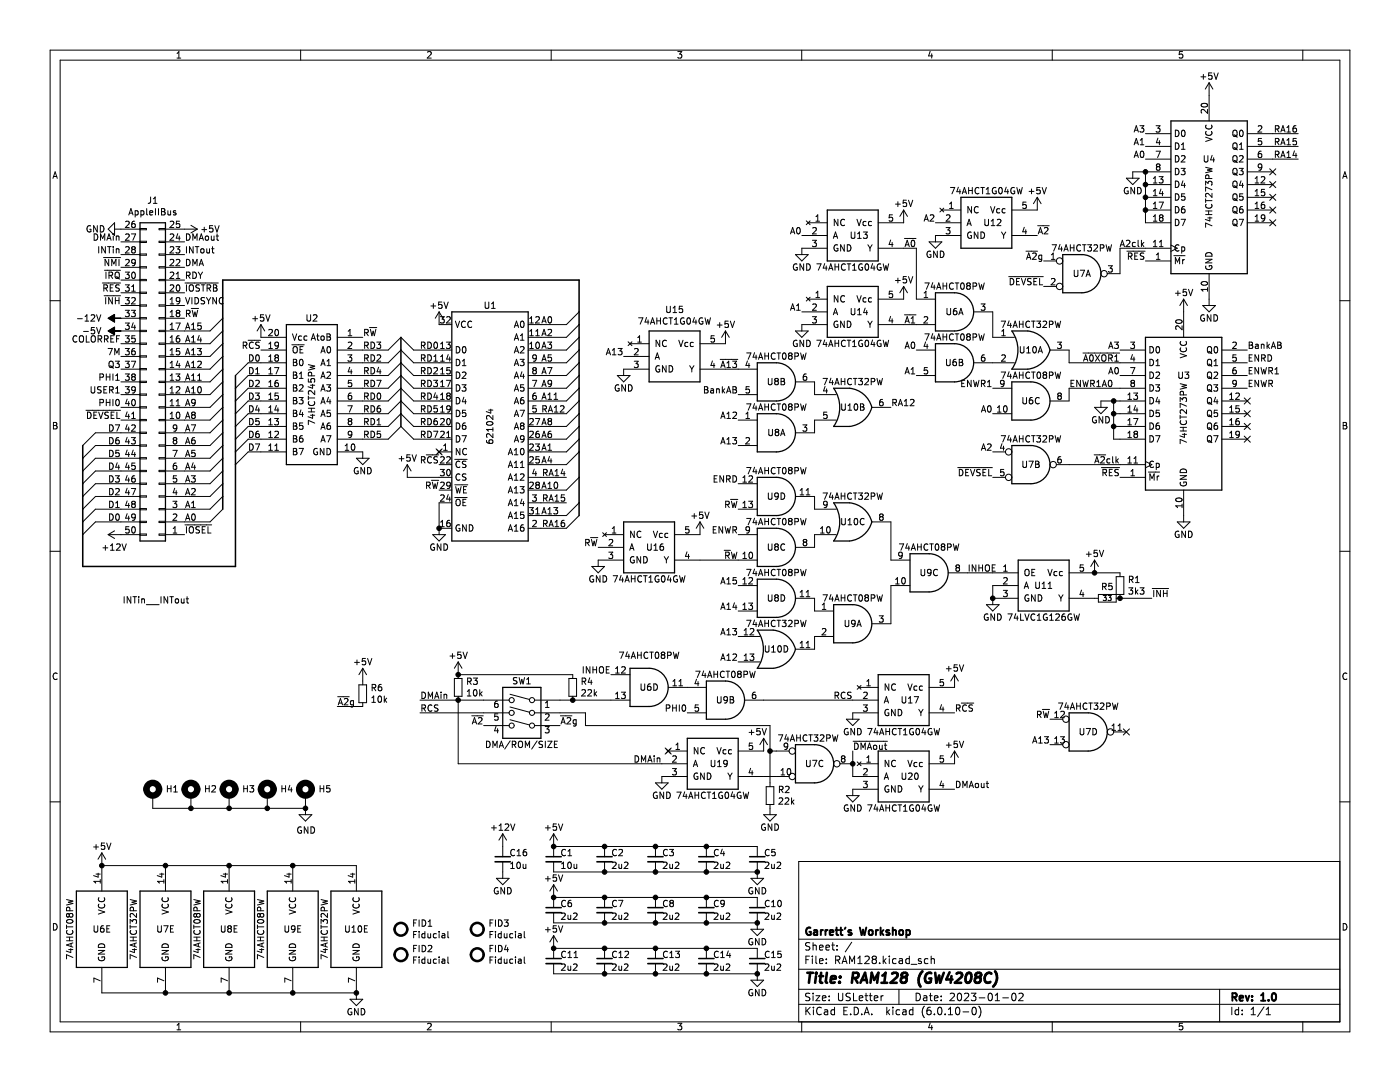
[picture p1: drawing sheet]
<svg xmlns="http://www.w3.org/2000/svg" width="279mm" height="216mm" viewBox="0 0 279 216" stroke-linecap="round" stroke-linejoin="round" font-family="sans-serif">
<path d="M0 0h279.4v215.9h-279.4z" fill-rule="evenodd" fill="#fff" stroke="#fff" stroke-width=".2"/>
<g fill="none" stroke="#000" stroke-width=".2">
<path d="M10 10h259.4v195.9h-259.4zM12 12h255.4v191.9h-255.4zM35.3 11.6h.8M35.3 10.7l.4-.4v1.3M60 10v2M85.3 10.4l.5-.1 .3 .4-.8 .9h.8M110 10v2M135.3 10.3h.8l-.5 .5 .4 .1v.6l-.2 .1-.5-.1M160 10v2M185.6 10.2l-.3 1h.8M185.9 10.7v.9M210 10v2"/>
<path d="M236 10.3h-.6l-.1 .6 .2-.1h.4l.2 .2-.1 .5-.2 .1-.5-.1M239.7 15.3h.9M240.2 14.8v1M241.3 16.5v7.6M241.3 16.5l-.8 1.3M241.3 16.5l.8 1.3M241.8 14.5h-.6v.7l.2-.2 .4 .1 .1 .2-.1 .4-.1 .1-.5-.1M242.3 14.5l.4 1.3 .4-1.3M260 10v2M10.6 35.6l.4-1.3 .4 1.3M10.7 35.2h.6M30.1 39.3l-.1 1.1-.4 .2"/>
<path d="M30.6 39.7l.4-.4v1.3M180.9 39.9h-.6l-.1 .7 .2-.2 .4 .1 .1 .2v.4l-.2 .1-.5-.1M181.3 39.9l.4 1.3 .5-1.3M189.7 37.4h.8l-.5 1.3M191.3 37.3l-.3 1h.7M191.6 37.8v.9M192 38.7l.5-1.3 .4 1.3M192.2 38.3h.6M193.3 37.4v1.3M193.3 38h.7M194 37.4v1.3M195.4 37.5a.6 .6 0 0 0-.9 .5 .6 .6 0 0 0 .6 .7l.3-.1"/>
<path d="M195.7 37.4h.8M196.1 37.4v1.3M196.8 37.8l.4-.4v1.3M196.8 38.7h.7M198.8 37.5a.59 .59 0 0 0-.8 .5 .59 .59 0 0 0 .8 .6v-.5h-.2M199.4 37.5l.2-.1a.68 .68 0 0 1 .4 .6 .68 .68 0 0 1-.4 .7l-.3-.5zM200.8 37.3l-.3 1h.8M201.1 37.8v.9M202.4 37.5a.59 .59 0 0 0-.7 .5 .59 .59 0 0 0 .7 .6l.1-.5h-.2M202.9 37.4l.3 1.3 .3-.9 .2 .9 .3-1.3M205.4 38.2h.9M205.9 37.7v1"/>
<path d="M207 39.4v2.5h-5.1M207 39.4l-.7 1.2M207 39.4l.8 1.2M207.6 37.4h-.6l-.1 .6 .2-.1 .4 .1 .1 .1v.5l-.2 .1-.5-.1M208 37.4l.4 1.3 .4-1.3M224.8 35.6h2.5l-1.2 1.2zM225.1 37.5a.59 .59 0 0 0-.7 .5 .59 .59 0 0 0 .7 .6l.1-.5h-.3M226.3 31.4l.5-1.2 .4 1.2M226.3 28.9l.5-1.3 .4 1.3M226.3 26.4l.5-1.3 .4 1.3M226.4 37.4v1.3l-.7-1.3v1.3M226.5 31.1h.6"/>
<path d="M226.5 28.5h.6M226.5 26h.6M227 37.4a.64 .64 0 0 1 .8 .6 .64 .64 0 0 1-.8 .7zM227.5 25.1h.8l-.4 .5 .3 .1v.5l-.2 .2-.5-.2M227.6 28.9h.7M227.6 28l.3-.4v1.3M227.7 30.3l.2-.1a.68 .68 0 0 1 .4 .6 .68 .68 0 0 1-.4 .6l-.3-.5zM228.6 34.3v10.2h5.1M228.6 31.8h5.1M228.6 26.7h5.1M228.6 29.2h5.1M228.6 36.8h5.1"/>
<path d="M228.6 39.4h5.1M230.2 35.6l.3-.4v1.3M230.2 38.2l.3-.4v1.3M230.2 36.5h.7M230.2 39.1h.7M230.7 30.2h.9l-.6 1.2M230.7 25.1h.8l-.4 .5 .3 .1v.5l-.1 .2-.6-.2M231 33.3l-.2 .2v.2l.2 .3 .4-.1 .1-.2-.1-.3-.1-.1M231 33.3l-.2-.3 .2-.3 .4 .1 .1 .1-.2 .4M231 33.3h.3M231.1 27.6l-.3 .9h.8M231.3 35.2h.8l-.4 .5 .3 .2v.5l-.1 .1-.6-.1"/>
<path d="M231.4 28.1v.8M231.7 37.7l-.3 .9h.8M232 38.2v.9M233.7 34.3h-7.6v1.3M234.6 38.7a.64 .64 0 0 1 .7 .6 .64 .64 0 0 1-.7 .6zM234.6 36.1a.64 .64 0 0 1 .7 .7 .64 .64 0 0 1-.7 .6zM234.6 28.5a.64 .64 0 0 1 .7 .7 .64 .64 0 0 1-.7 .6zM234.6 26a.64 .64 0 0 1 .7 .6 .64 .64 0 0 1-.7 .6zM234.6 31.1a.64 .64 0 0 1 .7 .6 .64 .64 0 0 1-.7 .6zM234.6 33.6a.64 .64 0 0 1 .7 .6 .64 .64 0 0 1-.7 .7zM235.7 33.6h.8l-.4 .5 .3 .1v.5l-.1 .2-.6-.2M235.8 31.2l.5-.1 .2 .3-.8 .9h.8"/>
<path d="M235.8 29.8h.7M235.8 28.9l.3-.4v1.3M235.9 26.1l.2-.1a.68 .68 0 0 1 .4 .6 .68 .68 0 0 1-.4 .6l-.3-.4zM236.1 36.1l-.3 .9h.8M236.4 36.6v.8M236.4 38.7h-.6v.6l.2-.1h.4l.1 .2-.1 .4-.1 .1-.5-.1M239.8 20.7a.61 .61 0 0 1 .7-.1 .61 .61 0 0 1 .4 .6 .75 .75 0 0 1-1.2-.3zM240.3 31.1v1l.3 .2h.3l.2-.2v-1M240.6 37v-.8l.5 .4 .1-.4h.6l.1 .2-.1 .6M240.6 39.7v.7M240.6 33.4l1.3 .3-.9 .2 .9 .3-1.3 .3M240.6 27.4l1.3 .4-1.3 .4"/>
<path d="M240.7 25a.6 .6 0 0 0 .5 .8 .6 .6 0 0 0 .7-.6l-.1-.2M240.7 26.2a.6 .6 0 0 0 .5 .9 .6 .6 0 0 0 .7-.6l-.1-.3M241 21.8v.8l-.9-.8-.4 .3 .1 .5M241.3 35.6l-.1-.6h-.5l-.1 .6h1.3M241.9 38.6v.8l-.9-.8-.4 .2 .1 .5M241.9 37.9l-1.3-.6v.9M241.9 31l-.3 .9h.8M242.2 31.5v.8M246.1 28.7l.2-.2a.43 .43 0 0 1 .6 .4v.5a.42 .42 0 0 1-.4 .4 .42 .42 0 0 1-.5-.4zM246.1 33.8l.2-.2a.43 .43 0 0 1 .6 .4v.4a.42 .42 0 0 1-.4 .5 .42 .42 0 0 1-.5-.5zM246.1 26.2l.2-.2a.43 .43 0 0 1 .6 .4v.4a.42 .42 0 0 1-.4 .5 .42 .42 0 0 1-.5-.5zM246.1 31.2l.2-.1a.43 .43 0 0 1 .6 .4v.4a.42 .42 0 0 1-.4 .4 .42 .42 0 0 1-.5-.4z"/>
<path d="M246.1 38.9l.2-.2a.43 .43 0 0 1 .6 .4v.4a.42 .42 0 0 1-.4 .5 .42 .42 0 0 1-.5-.5zM246.1 36.3l.2-.2a.43 .43 0 0 1 .6 .5v.4a.42 .42 0 0 1-.4 .4 .42 .42 0 0 1-.5-.4zM246.3 37.1l.6 .4M246.3 29.5l.6 .4M246.3 39.6l.6 .5M246.3 26.9l.6 .5M246.3 32l.6 .4M246.3 34.6l.6 .4M247.3 33.6h.8l-.4 .5 .3 .1v.5l-.1 .2-.6-.2M247.4 31.2l.5-.1 .2 .3-.8 .9h.8M247.4 28.9l.3-.4v1.3M247.4 29.8h.7"/>
<path d="M247.5 26.1l.2-.1a.68 .68 0 0 1 .4 .6 .68 .68 0 0 1-.4 .6l-.3-.4zM247.7 36.1l-.3 .9h.8M248 36.6v.8M248 38.7h-.6v.6l.2-.1h.4l.1 .2-.1 .4-.1 .1-.5-.1M248.9 34.3h5.1M248.9 31.8h10.2M248.9 26.7h10.2M248.9 29.2h10.2M248.9 36.8h5.1M248.9 39.4h5.1M250.5 38.2l.4-.4v1.3M250.5 35.6l.4-.4v1.3"/>
<path d="M250.5 36.5h.7M250.5 39.1h.7M251.1 25.2l.5-.1 .2 .4-.8 .9h.8M251.7 35.4l.5-.2 .2 .4-.8 .9h.8M251.7 30.2h-.4l-.1 .3-.1 .7 .2 .2 .5-.1v-.4l-.1-.2h-.4l-.2 .2M251.8 27.6h-.6l-.1 .6 .2-.1 .4 .1 .1 .2v.4l-.2 .1-.5-.1M251.8 33.3l-.2 .2-.4-.1-.1-.1 .1-.5 .4-.1 .2 .2v.8l-.2 .2-.4 .1M252.4 37.8h-.6l-.1 .6 .2-.1h.4l.1 .2v.4l-.2 .2-.5-.2M253.4 36.2l1.2 1.2M253.4 38.8l1.2 1.2M253.4 33.7l1.2 1.2M254.5 30.8h.6l.1-.5-.7-.1v1.2"/>
<path d="M254.5 25.7h.6l.1-.5-.7-.1v1.3M254.5 28.3l.6-.1 .1-.5-.7-.1v1.3M254.6 36.2l-1.2 1.2M254.6 38.8l-1.2 1.2M254.6 33.7l-1.2 1.2M254.8 28.3l.5 .6M254.8 30.8l.5 .6M254.8 25.7l.5 .7M255.6 28.9l.4-1.3 .5 1.3M255.6 31.4l.4-1.2 .5 1.2M255.6 26.4l.4-1.3 .5 1.3M255.7 31.1h.6"/>
<path d="M255.7 28.5h.6M255.7 26h.6M256.8 31.4h.8M256.8 28.9h.8M256.8 26.4h.8M256.8 25.4l.4-.3v1.3M256.8 28l.4-.4v1.3M256.8 30.5l.4-.3v1.2M258.3 30.1l-.3 .9h.8M258.6 25.1h-.3l-.2 .3-.1 .7 .3 .3 .4-.2 .1-.4-.2-.2h-.3l-.3 .2M258.6 30.6v.8M258.7 27.6h-.6l-.1 .6 .2-.1 .4 .1 .2 .1-.1 .5-.2 .1-.5-.1"/>
<path d="M268 35.6l.4-1.3 .4 1.3M268.1 35.2h.6M18.1 45.1a.59 .59 0 0 0-.7 .6 .59 .59 0 0 0 .7 .5v-.4h-.2M18.8 46.7a.64 .64 0 0 1 .7 .6 .64 .64 0 0 1-.7 .6zM19.4 45v1.3l-.7-1.3v1.3M19.7 49.2v1.3M20 45a.64 .64 0 0 1 .8 .7 .64 .64 0 0 1-.8 .6zM20.1 47.9v-1.2l.4 .9 .4-.9v1.2M20.4 56.5h3.7M20.7 51.4h3.4M20.7 57.5l.6-.1 .1-.4-.7-.2v1.3M20.8 59h3.3"/>
<path d="M20.8 53.9h3.3M21 57.5l.5 .6M21 49.2v1.3l-.7-1.3v1.3M21.1 59.4v1.2M21.1 54.3v1.3M21.3 47.9l.5-1.2 .4 1.2M21.5 47.6h.6M21.5 49.2h.7M21.7 51.8v1.2l-.7-1.2v1.2M21.8 55l.6-.1v-.5l-.6-.1v1.3M21.8 49.2v1.3M22 57.4h.4"/>
<path d="M22.1 55l.4 .6M22.3 53v-1.2l.4 .9 .4-.9v1.2M22.4 59.4v1.2l-.7-1.2v1.2M22.6 46.8h.1M22.6 47.1v.8M22.6 49.2v.1M22.6 49.6v.9M22.6 56.8h-.6v1.3h.6M22.7 46.7l-.1 .1M22.9 44.5v2.5l-1.3-1.3zM22.9 45.7h5M23 59.4v1.2"/>
<path d="M23 60h.8M23.1 54.4l.2-.1a.43 .43 0 0 1 .5 .4v.4a.42 .42 0 0 1-.4 .5 .42 .42 0 0 1-.4-.5zM23.2 55.3l.7 .4M23.2 47.1v.8M23.2 49.6v.9M23.2 47.2h.5l.1 .7M23.2 49.8l.5-.1 .1 .8M23.8 51.8v1.2M23.8 59.4v1.2M23.8 56.9l-.5-.1-.2 .3 .1 .3 .6 .2v.4l-.2 .1-.5-.1M24.1 58.4h3.8M24.1 55.9h3.8"/>
<path d="M24.1 53.3h3.8M24.1 50.8h3.8M24.1 48.3h3.8M25 54.3h.8l-.4 .5 .3 .1v.5l-.1 .2-.6-.2M25 59.4h.8l-.4 .5 .3 .1v.5l-.1 .1-.6-.1M25 56.8h.8l-.4 .5 .3 .1v.6l-.1 .1-.6-.1M25.1 46.8l.5-.1 .2 .3-.8 .9h.8M25.1 44.3l.5-.2 .2 .4-.8 .9h.8M25.1 49.3l.5-.1 .2 .4-.8 .9h.8M25.1 51.9l.5-.1 .2 .3-.8 .9h.8M25.7 42.9l.4-1.3 .5 1.3M25.8 42.5h.6"/>
<path d="M26.2 46.7h.9l-.6 1.2M26.3 59.5l.5-.1 .2 .3-.8 .9h.8M26.3 58.1h.7M26.3 57.2l.3-.4v1.3M26.4 54.4l.2-.1a.68 .68 0 0 1 .4 .6 .68 .68 0 0 1-.4 .7l-.3-.5zM26.5 49.8l-.2-.3 .2-.3h.3l.2 .3-.2 .3M26.5 49.8l-.2 .2v.4l.2 .1h.3l.2-.3-.1-.3-.1-.1M26.5 49.8h.3M26.9 44.1l-.4 .1-.2 .2v.8l.2 .2 .4-.1 .1-.4-.1-.2-.4-.1-.2 .3M27 42v1.3M27 42.1l.3-.1 .3 .3-.1 .5h-.5M27 52.3l-.2 .2h-.4l-.1-.2v-.4l.5-.1 .2 .2-.1 .7-.1 .3h-.4"/>
<path d="M27.9 45.6h1.3v.2h-1.3zM27.9 48.1h1.3v.3h-1.3zM27.9 50.7h1.3v.2h-1.3zM27.9 53.2h1.3v.3h-1.3zM27.9 55.8h1.3v.2h-1.3zM27.9 58.3h1.3v.2h-1.3zM28.1 42.1l.4-.1 .2 .3-.1 .5h-.5M28.1 42v1.3M29.3 41.6v1.1l.2 .2M29.9 42.5l.6-.2-.1-.2-.3-.1-.2 .2v.6h.5M30.6 40.6h.7M31 41.6v1.3"/>
<path d="M31.6 41.6v1.3M31.8 45.6h1.2v.2h-1.2zM31.8 48.1h1.2v.3h-1.2zM31.8 50.7h1.2v.2h-1.2zM31.8 53.2h1.2v.3h-1.2zM31.8 55.8h1.2v.2h-1.2zM31.8 58.3h1.2v.2h-1.2zM32.2 41.6h.5l.2 .3-.2 .3 .2 .1 .1 .4-.3 .2h-.5zM32.2 42.2h.5M33 45.7h6.4M33 58.4h3.8M33 55.9h3.8"/>
<path d="M33 53.3h3.8M33 50.8h3.8M33 48.3h3.8M33.5 42l.1 .8h.4M34 46.8l.4-.1 .3 .3-.8 .9h.8M34 49.3l.4-.1 .3 .4-.8 .9h.8M34 54.4l.4-.1 .3 .4-.8 .9h.8M34 57l.4-.2 .3 .4-.8 .9h.8M34 51.9l.4-.1 .3 .3-.8 .9h.8M34 44.3l.4-.2 .3 .4-.8 .9h.8M34 59.7l.3-.3v1.2M34 42v.9"/>
<path d="M35.1 42.1l-.3-.1-.2 .2 .1 .2 .4 .1v.3h-.5M35.1 49.2h.8l-.4 .5 .3 .1v.6l-.1 .1-.6-.1M35.2 51.9l.5-.1 .2 .3-.8 .9h.8M35.2 55.6h.7M35.2 54.7l.3-.4v1.3M35.3 57l.2-.2a.68 .68 0 0 1 .4 .7 .68 .68 0 0 1-.4 .6l-.3-.5zM35.5 46.6l-.3 .9h.8M35.8 47.1v.8M35.8 44.1h-.6v.6l.2-.1 .4 .1 .1 .2-.1 .4-.1 .1-.5-.1M35.9 59.9l-.2 .3-.4-.1-.1-.2v-.4l.5-.1 .2 .2-.1 .7-.1 .3h-.4M36.9 56.5h6.7M37 59.4l.5 1.2 .4-1.2"/>
<path d="M37.2 51.8a.64 .64 0 0 1 .7 .6 .64 .64 0 0 1-.7 .6zM37.2 46.7a.64 .64 0 0 1 .7 .6 .64 .64 0 0 1-.7 .6zM37.2 49.2v1.3M37.2 55l.6-.1 .1-.5-.7-.1v1.3M37.2 56.8v1.3M37.5 55l.4 .6M37.9 56.9l.2-.1a.43 .43 0 0 1 .5 .5v.4a.42 .42 0 0 1-.4 .4 .42 .42 0 0 1-.4-.4zM38.1 45l1.3 .7M38.3 59.4v1.2M38.5 54.3a.64 .64 0 0 1 .7 .6 .64 .64 0 0 1-.7 .7zM38.5 47.9v-1.2l.4 .9 .4-.9v1.2M38.5 53v-1.2l.4 .9 .4-.9v1.2"/>
<path d="M38.5 49.2v1.3l-.7-1.3v1.3M38.9 59.4a.64 .64 0 0 1 .7 .6 .64 .64 0 0 1-.7 .6zM39 49.2h.7M39.3 49.2v1.3M39.4 45.7l-1.3 .8M39.6 54.3l.4 .7M39.8 47.9l.4-1.2 .4 1.2M39.8 53l.4-1.2 .4 1.2M39.8 56.9l-.5-.1-.2 .2v.3l.6 .3 .1 .3-.2 .2-.5-.1M39.9 47.6h.6M39.9 52.7h.6M40 55v.6"/>
<path d="M40.1 49.8l.2-.2 .4 .2v.4l-.1 .2h-.5zM40.2 56.8h.7M40.3 45.8h.9M40.4 54.3l-.4 .7M40.5 56.8v1.3M40.8 45.3v1M40.8 59.4h-.4l-.2 .1v.4l.5 .2 .1 .3-.2 .2h-.5M41 47.2l.2-.1 .4 .1v.5l-.1 .2-.5-.1zM41.2 59.4l.4 .6M41.3 49.6v.8h.5M41.3 57.5l.6-.1 .1-.4-.7-.2v1.3M41.6 57.5l.5 .6"/>
<path d="M41.8 49.6v.9M42.1 59.4l-.5 .6M42.2 47.1v.8l.5-.1M42.2 49.6h.5M42.4 49.2v1.1l.3 .2M42.5 45h-.6l-.1 .6 .2-.1 .4 .1 .1 .2v.4l-.2 .1-.5-.1M42.6 56.8h.4l.3 .3-.3 .3 .3 .2v.3l-.2 .2h-.5zM42.6 57.4h.4M42.7 47.1v.8M42.9 45l.4 1.3 .4-1.3M43.1 47.1h.5M43.2 59.4v1.2l-.7-1.2v1.2"/>
<path d="M43.3 46.7v1.1l.3 .1M44.5 59.5a.6 .6 0 0 0-.8 .4 .6 .6 0 0 0 .6 .7l.2-.1M157.8 46.7l.4-1.3 .4 1.3M157.9 46.3h.6M158.8 50.8h2.5l-1.3 1.3zM159.1 52.7a.59 .59 0 0 0-.8 .6 .59 .59 0 0 0 .8 .6v-.5h-.2M159.1 45.5l.2-.1a.68 .68 0 0 1 .4 .6 .68 .68 0 0 1-.4 .7l-.3-.5zM160 47h5.1M160.4 52.6v1.3l-.7-1.3v1.3M160.9 59.3l.8 .8M160.9 44.1l.8 .7M161 52.6a.64 .64 0 0 1 .7 .7 .64 .64 0 0 1-.7 .6z"/>
<path d="M161.3 44.5h3.8M161.3 59.7h3.8M161.7 44.1l-.8 .7M161.7 59.3l-.8 .8M162.1 47.9h.8l-.4 .5 .4 .2v.5l-.2 .1-.6-.1M162.2 45.5l.5-.1 .2 .4-.8 .9h.8M162.8 59.4h.8M162.8 44.1h.8M162.8 43.2l.4-.3v1.2M162.8 58.5l.4-.4v1.3M163 52.6h.9l-.6 1.3M164.6 52.6l-.3 .9h.8"/>
<path d="M164.9 53.1v.8M165.1 49.5h-5.1v1.3M165.4 53.9l.4-1.3 .4 1.3M165.5 53.6h.6M166.3 47.6l.4-1.3 .5 1.3M166.4 47.2h.6M166.6 52.6v1.3M166.6 53.3h.8M167.2 48.9a.59 .59 0 0 0-.8 .6 .59 .59 0 0 0 .8 .5v-.4h-.2M167.2 43.8v1.2l-.7-1.2v1.2M167.2 59v1.3l-.7-1.3v1.3M167.4 52.6v1.3"/>
<path d="M168.5 48.8v1.3l-.7-1.3v1.3M168.6 59.1a.6 .6 0 0 0-.9 .4 .6 .6 0 0 0 .6 .8l.3-.2M168.6 43.9a.6 .6 0 0 0-.9 .4 .6 .6 0 0 0 .6 .7l.3-.1M168.7 52.8a.6 .6 0 0 0-.8 .4 .6 .6 0 0 0 .6 .7l.2-.1M169.1 52.6h.7M169.1 48.8a.64 .64 0 0 1 .7 .7 .64 .64 0 0 1-.7 .6zM169.4 52.6v1.3M169.9 46.3v1l.2 .3h.3l.2-.3v-1M170.2 53l.3-.4v1.3M170.2 53.9h.7M171 59l.4 1.3 .5-1.3M171 43.8l.4 1.2 .5-1.2"/>
<path d="M171.1 47.6h.8M171.1 46.7l.4-.4v1.3M172.1 52.7a.59 .59 0 0 0-.7 .6 .59 .59 0 0 0 .7 .6v-.5h-.2M172.3 46.3h.8l-.4 .5 .3 .1v.5l-.2 .2-.5-.2M172.8 52.8l.1-.2a.68 .68 0 0 1 .5 .7 .68 .68 0 0 1-.5 .6l-.3-.5zM172.8 44.2h-.3l-.3 .2 .2 .6h.4M172.8 59.5l-.3-.1-.3 .3 .2 .5h.4M173.2 48.8l.4 .7M173.6 49.5v.6M173.9 44.2h-.3l-.3 .2 .1 .6h.5M173.9 59.5l-.3-.1-.3 .3 .1 .5h.5M174 48.8l-.4 .7"/>
<path d="M174.1 52.6l-.3 .9h.8M174.4 53.1v.8M175.3 49.5h7.6v10.2h3.8M175.8 52.7a.59 .59 0 0 0-.8 .6 .59 .59 0 0 0 .8 .6v-.5h-.2M176.3 52.6l.3 1.3 .2-.9 .2 .9 .3-1.3M177.7 47.9l-.3 .9h.8M178 48.4v.8M178.1 58.1h-.6l-.1 .6 .2-.1 .4 .1 .2 .1-.1 .5-.2 .1-.5-.1M178.1 42.9h-.6l-.1 .6 .2-.1h.4l.2 .2-.1 .4-.2 .1-.5-.1M178.7 56h1M178.7 40.7h1M179.2 40.2v1"/>
<path d="M179.2 55.5v1M180.3 41.9v2.6h-5M180.3 57.2l-.7 1.2M180.3 57.2v2.5h-5M180.3 57.2l.8 1.2M180.3 41.9l-.7 1.3M180.3 41.9l.8 1.3M180.5 47.6h2.3M180.6 49.2l.4-1.3 .5 1.3M180.7 48.8h.7M180.9 55.2h-.6l-.1 .6 .2-.1h.4l.1 .2v.4l-.2 .2-.5-.2M181.3 55.2l.4 1.3 .5-1.3"/>
<path d="M182 48.1l.1-.2a.68 .68 0 0 1 .5 .7 .68 .68 0 0 1-.5 .6l-.3-.5zM184.4 59.4h.7M184.4 58.5l.4-.4v1.3M184.4 44.1l.5-1.2 .4 1.2M184.6 43.8h.6M184.6 56.5h.8l-.5 1.2M185.4 48.3h2.6l-1.3 1.2zM185.6 43l.5-.1 .3 .3-.8 .9h.8M185.7 50.2a.59 .59 0 0 0-.7 .5 .59 .59 0 0 0 .7 .6l.1-.5h-.3M186.1 56.4l-.3 .9h.8M186.5 56.9v.8M186.7 44.5h5.1"/>
<path d="M186.9 57.7l.5-1.2 .4 1.2M187.1 50.1v1.3l-.8-1.3v1.3M187.1 57.4h.6M187.6 41.5l.7 .8M187.7 50.1a.64 .64 0 0 1 .7 .6 .64 .64 0 0 1-.7 .7zM188 41.9h3.8M188.2 56.5v1.2M188.2 57.1h.7M188.3 41.5l-.7 .8M188.8 45.4h.8l-.4 .5 .3 .1v.6l-.1 .1-.6-.1M188.9 43l.5-.1 .2 .3-.8 .9h.8M188.9 56.5v1.2"/>
<path d="M189.5 40.7l.4-.4v1.3M189.5 41.6h.7M190.3 56.6a.6 .6 0 0 0-.9 .4 .6 .6 0 0 0 .6 .7l.3-.1M190.6 56.5h.7M191 56.5v1.2M191.8 47h-5.1v1.3M191.8 56.6l.2-.1a.68 .68 0 0 1 .5 .6 .68 .68 0 0 1-.5 .6l-.3-.5zM193 45l.4-1.2 .4 1.2M193.1 44.7h.6M193.2 57l-.3-.2 .3-.3h.2l.2 .2-.2 .3M193.2 57l-.3 .2v.3l.3 .2h.2l.2-.2v-.3l-.2-.2M193.2 57h.2"/>
<path d="M193.8 46.4a.59 .59 0 0 0-.7 .5 .59 .59 0 0 0 .7 .6l.1-.5h-.2M193.9 41.2v1.3l-.7-1.3v1.3M194.2 57.1h.6l.1-.5-.7-.1v1.2M195.2 46.3v1.3l-.8-1.3v1.3M195.2 41.3a.6 .6 0 0 0-.8 .5 .6 .6 0 0 0 .6 .7l.2-.1M195.3 56.5l.3 1.2 .3-.9 .2 .9 .3-1.2M195.8 46.3a.64 .64 0 0 1 .7 .6 .64 .64 0 0 1-.7 .7zM196.5 43.8v1l.3 .2h.2l.3-.2v-1M197.7 41.2l.4 1.3 .4-1.3M197.8 44.1l.4-.3v1.2M197.8 45h.7M199 43.9l.5-.1 .3 .3-.8 .9h.8"/>
<path d="M199.5 41.7l-.4-.1-.2 .3 .1 .5h.5M199.9 46.3l.4 .7M200.3 47v.6M200.6 41.7l-.4-.1-.2 .3 .1 .5h.5M200.7 46.3l-.4 .7M201.3 55.2h6.9M201.6 55.6a.64 .64 0 0 1 .7 .6 .64 .64 0 0 1-.7 .6zM201.9 47h5.1M202.9 56.2h.4M203.5 55.6h-.6v1.2h.6M203.8 55.6l.5 1.2 .4-1.2M204.4 45.3l-.3 1h.8"/>
<path d="M204.7 45.8v.9M204.8 50.1h2.3M204.8 40.3h-.6l-.1 .6 .2-.1 .4 .1 .1 .2v.4l-.2 .1-.5-.1M204.9 51.8l.4-1.3 .4 1.3M205 51.4h.6M205.8 55.6h-.5l-.2 .1v.3l.6 .3 .1 .3-.3 .2h-.4M206.1 50.6l.5-.1 .2 .3-.8 1h.8M206.3 56.2h.5M206.9 55.6h-.6v1.2h.6M207.1 45h2.3M207.2 46.7l.4-1.3 .5 1.3M207.3 46.3h.6"/>
<path d="M207.5 55.6v1.2h.6M207.9 50.9v1l-.2 .3-.3-.1M207.9 51l-.4-.1-.2 .2 .1 .6h.5M208.3 52.1h2.5M208.3 57.2h2.5M208.4 45.5l.5-.1 .2 .4-.7 .9h.7M209.8 55.7l.5-.1 .2 .3-.7 .9h.7M209.8 51.8h.7M209.8 50.9l.4-.4v1.3M210 48.8h.8l-.5 1.3M211.5 48.8l-.3 .9h.8M211.9 49.3v.8"/>
<path d="M212.3 50.1l.5-1.3 .4 1.3M212.5 49.7h.6M213.6 48.8v1.3M213.6 49.4h.7M214.3 48.8v1.3M214.4 53.9v1l.2 .3h.3l.2-.3v-1M215.6 53.9h.8l-.5 1.3M215.7 49a.6 .6 0 0 0-.9 .4 .6 .6 0 0 0 .6 .7l.3-.1M216 48.8h.7M216.4 48.8v1.3M216.7 55.2l.5-1.3 .4 1.3M216.9 54.8h.6"/>
<path d="M217.1 48.8h.7l-.4 .5 .4 .1v.6l-.2 .1-.5-.1M218.3 49l.5-.2 .2 .4-.7 .9h.7M219.6 49.5l.6-.1 .1-.4-.7-.2v1.3M220.7 48.8l.3 1.3 .3-.9 .2 .9 .3-1.3M221.2 53h.8l-.4 .5 .3 .1v.6l-.2 .1-.5-.1M223.6 49.2l.4-1.3 .4 1.3M223.7 48.8h.6M224.8 48.1l.5-.2 .2 .4-.8 .9h.8M224.9 50.1h3.6M225.2 51.1h.6l.1-.5-.7-.1v1.3M225.5 51.1l.4 .7M226.5 51.1h.4"/>
<path d="M226.6 48.4h-.4l-.2 .2 .1 .6h.5M227.1 50.5h-.6v1.3h.6M227.1 47.9v1.1l.2 .2M227.8 47.9v1.3M227.9 48.7l.4 .5M228.3 50.5h-.5l-.2 .2 .1 .3 .5 .3v.3l-.2 .2-.4-.1M228.3 48.4l-.5 .4M228.6 52.1h5.1M228.6 41.9h5.1M230.2 43.2l.3-.3v1.2M230.2 49.2h.7M230.2 44.1h.7"/>
<path d="M230.2 40.7l.3-.4v1.3M230.2 48.3l.3-.4v1.3M230.2 41.6h.7M230.8 51.8h.7M230.8 50.9l.3-.4v1.3M231.3 40.3h.9l-.6 1.3M231.4 49.2h.7M231.4 48.3l.3-.4v1.3M231.6 43.4l-.2-.2 .2-.3h.3l.2 .2-.2 .3M231.6 43.4l-.2 .3v.3l.2 .1h.3l.2-.2v-.2l-.2-.3M231.6 43.4h.3M233.7 49.5h-10.2v5.1h-2.5"/>
<path d="M233.7 48.9l1.3 .6-1.3 .7M234.3 51h2.2M234.6 43.8a.64 .64 0 0 1 .7 .6 .64 .64 0 0 1-.7 .6zM234.6 41.2a.64 .64 0 0 1 .7 .7 .64 .64 0 0 1-.7 .6zM234.6 52.6v-1.2l.4 .9 .4-.9v1.2M234.6 58.5h1M235.1 58v1M235.3 49a.6 .6 0 0 0-.8 .4 .6 .6 0 0 0 .6 .7l.2-.1M235.7 43.8h.9l-.6 1.2M235.8 49.3h.4l.2 .2-.1 .5h-.5M235.8 49.3v1.2M236 51.8v.8"/>
<path d="M236.2 59.7v7.6M236.2 59.7l-.7 1.3M236.2 59.7l.8 1.3M236.4 41.2l-.4 .1-.2 .2v.7l.2 .3 .4-.1 .1-.5-.1-.1-.4-.1-.2 .2M236.4 51.8l-.4 .2M236.8 57.7h-.6l-.1 .6 .2-.1 .4 .1 .1 .2v.4l-.2 .1-.5-.1M237.2 57.7l.4 1.3 .4-1.3M239.8 56.3a.61 .61 0 0 1 .7-.2 .61 .61 0 0 1 .4 .6 .75 .75 0 0 1-1.2-.2zM240.6 42.8h1.3M240.6 42.1h1.3M240.6 40h1.3M240.6 51.7h1.3l-1.3 .8h1.3"/>
<path d="M240.7 53.1a.59 .59 0 0 0 .5 .7 .59 .59 0 0 0 .6-.7l-.5-.1v.2M240.7 40.8a.6 .6 0 0 0 .5 .8 .6 .6 0 0 0 .7-.6l-.1-.2M240.8 50.5a.66 .66 0 0 1 .7-.1 .66 .66 0 0 1 .4 .7h-1.3zM241 57.4v.7M241 57.8h-1.3l.4 .3M241 43.5h.9M241.2 42.1v.7M241.3 54.6v6.4M241.5 43.3v.8l-1-.3M241.9 45.1l-1.3-.6v.9M246.1 41.4l.2-.2a.43 .43 0 0 1 .6 .4v.5a.42 .42 0 0 1-.4 .4 .42 .42 0 0 1-.5-.4zM246.1 43.9l.2-.1a.43 .43 0 0 1 .6 .4v.4a.42 .42 0 0 1-.4 .4 .42 .42 0 0 1-.5-.4z"/>
<path d="M246.3 42.2l.6 .4M246.3 44.7l.6 .4M247.3 43.8h.9l-.6 1.2M248 41.2l-.4 .1-.2 .2v.7l.2 .3 .4-.1 .1-.5-.1-.1-.4-.1-.2 .2M248.9 41.9h5.1M248.9 44.5h5.1M250.5 44.1h.7M250.5 43.2l.4-.3v1.2M250.5 41.6h.7M250.5 40.7l.4-.4v1.3M252.3 40.3l-.4 .1-.1 .2-.1 .8 .2 .2 .5-.1v-.4l-.1-.2-.4-.1-.2 .3M252.4 43.4l-.2 .3-.4-.1-.1-.2 .1-.4 .4-.1 .2 .2v.7l-.2 .3h-.4"/>
<path d="M253.4 41.3l1.2 1.2M253.4 43.8l1.2 1.3M254.6 41.3l-1.2 1.2M254.6 43.8l-1.2 1.3M10 60h2M15.3 67.1a.6 .6 0 0 0-.8 .4 .6 .6 0 0 0 .6 .8l.2-.2M15.5 63.6h.9M15.9 67.2l.2-.2a.43 .43 0 0 1 .6 .4v.4a.42 .42 0 0 1-.4 .5 .42 .42 0 0 1-.5-.5zM16.7 66.1h.9M17 64.1h.7M17 63.2l.3-.4v1.3M17.2 67v1.3h.6"/>
<path d="M18.2 62.9l.5-.1 .2 .4-.8 .9h.8M18.2 77.2v1l.2 .2h.3l.2-.2v-1M18.2 67.2l.3-.2a.43 .43 0 0 1 .5 .4v.4a.42 .42 0 0 1-.4 .5 .42 .42 0 0 1-.4-.5zM18.9 65.3h-.7v.7l.2-.2 .4 .1 .1 .2v.4l-.2 .1-.5-.1M19.3 62.8l.4 1.3 .4-1.3M19.3 65.3l.4 1.3 .4-1.3M19.6 67.7l.6-.1v-.5l-.6-.1v1.3M19.9 67.7l.4 .6M19.9 75.3l.6-.1 .1-.5-.7-.1v1.3M20.2 77.2h-.5l-.2 .1v.3l.6 .3 .1 .3-.3 .2h-.4M20.7 77.8h.4M20.8 67.7l.7-.1v-.5l-.7-.1v1.3"/>
<path d="M21.1 67.7l.5 .6M21.2 74.6v1.3M21.2 79.7v1.3M21.2 75.2h.7M21.3 77.2h-.6v1.2h.6M21.6 69.5h.8l-.5 1.3M21.6 63.5l1.3-.8v1.6zM21.6 66l1.3-.7v1.5zM21.8 72.3l.3-.2a.43 .43 0 0 1 .5 .4v.4a.42 .42 0 0 1-.4 .5 .42 .42 0 0 1-.4-.5zM21.9 77.8h.6v-.5l-.6-.1v1.2M21.9 74.6v1.3M21.9 79.7v1.3"/>
<path d="M22 73l.7 .5M22.1 67.6h.4M22.2 77.8l.4 .6M22.5 74.6v1.3M22.5 79.7v1.3M22.7 67h-.6v1.3h.6M22.9 66h5M22.9 63.5h5M22.9 70.8v-1.3l.4 .9 .5-.9v1.3M23 72.1h.8l-.4 .5 .4 .1v.5l-.2 .1-.6-.1M23.1 75.9h.7M23.1 78.4h.7"/>
<path d="M23.1 75l.3-.4v1.3M23.1 77.5l.3-.3v1.2M23.2 79.8l.2-.1a.68 .68 0 0 1 .4 .6 .68 .68 0 0 1-.4 .7l-.3-.5zM23.3 67.6h.4M23.9 67h-.6v1.3M24.1 68.6h3.8M24.1 71.1h3.8M24.1 73.7h3.8M24.1 76.2h3.8M24.1 78.7h3.8M24.1 61h3.8M25 77.2h.8l-.4 .4 .3 .2v.5l-.1 .1-.6-.1"/>
<path d="M25 72.1h.8l-.4 .5 .3 .1v.5l-.1 .1-.6-.1M25 69.5h.8l-.4 .5 .3 .1v.6l-.1 .1-.6-.1M25 67h.8l-.4 .5 .3 .1v.5l-.1 .2-.6-.2M25 64.5h.8l-.4 .4 .3 .2v.5l-.1 .1-.6-.1M25 74.6h.8l-.4 .5 .3 .1v.6l-.1 .1-.6-.1M25 61.9h.8l-.4 .5 .3 .1v.6l-.1 .1-.6-.1M25.4 79.6l-.3 .9h.8M26.2 61.9h.8l-.4 .5 .3 .1v.6l-.1 .1-.6-.1M26.2 72.1h.9l-.6 1.2M26.4 79.8l.2-.1a.68 .68 0 0 1 .4 .6 .68 .68 0 0 1-.4 .7l-.3-.5zM26.5 75.2l-.2-.3 .2-.3h.3l.2 .3-.2 .3M26.5 75.2l-.2 .2v.4l.2 .1h.3l.2-.3v-.2l-.2-.2"/>
<path d="M26.5 75.2h.3M26.6 64.4l-.3 .9h.8M26.9 64.9v.8M26.9 69.5l-.4 .1-.2 .2v.8l.2 .2 .4-.1 .1-.4-.1-.2-.4-.1-.2 .3M26.9 67h-.6v.6l.2-.1h.4l.1 .2-.1 .4-.1 .2-.5-.2M27 77.7l-.2 .2h-.4l-.1-.2v-.4l.5-.1 .2 .2-.1 .7-.1 .3h-.4M27.9 78.6h1.3v.3h-1.3zM27.9 68.5h1.3v.2h-1.3zM27.9 60.8h1.3v.3h-1.3zM27.9 63.4h1.3v.2h-1.3zM27.9 65.9h1.3v.3h-1.3zM27.9 71h1.3v.2h-1.3z"/>
<path d="M27.9 73.5h1.3v.3h-1.3zM27.9 76.1h1.3v.2h-1.3zM31.8 78.6h1.2v.3h-1.2zM31.8 68.5h1.2v.2h-1.2zM31.8 60.8h1.2v.3h-1.2zM31.8 63.4h1.2v.2h-1.2zM31.8 65.9h1.2v.3h-1.2zM31.8 71h1.2v.2h-1.2zM31.8 73.5h1.2v.3h-1.2zM31.8 76.1h1.2v.2h-1.2zM33 63.5h3.8M33 61h3.8"/>
<path d="M34 68.3h.7M34 65.7h.7M34 73.3h.7M34 75.9h.7M34 70.8h.7M34 78.4h.7M34 63.2h.7M34 67.4l.3-.4v1.3M34 62.3l.3-.4v1.3M34 64.8l.3-.3v1.2M34 69.9l.3-.4v1.3M34 72.4l.3-.3v1.2"/>
<path d="M34 75l.3-.4v1.3M34 77.5l.3-.3v1.2M34 60.6h.7M35.1 74.6h.8l-.4 .5 .3 .1v.6l-.1 .1-.6-.1M35.1 64.5h.9l-.6 1.2M35.2 77.3l.5-.1 .2 .3-.8 .9h.8M35.4 62.5l-.2 .2v.4l.2 .1h.3l.2-.3v-.2l-.2-.2M35.4 62.5l-.2-.3 .2-.3h.3l.2 .3-.2 .3M35.4 62.5h.3M35.5 72l-.3 .9h.8M35.8 67l-.4 .1-.2 .2v.7l.2 .3 .4-.2 .1-.4-.1-.2h-.4l-.2 .2M35.8 72.5v.8"/>
<path d="M35.8 69.5h-.6v.6l.2-.1 .4 .1 .1 .2-.1 .4-.1 .1-.5-.1M37 78.4l.5-1.2 .4 1.2M37 70.8l.5-1.3 .4 1.3M37 73.3l.5-1.2 .4 1.2M37 68.3l.5-1.3 .4 1.3M37 65.7l.5-1.2 .4 1.2M37 75.9l.5-1.3 .4 1.3M37.2 78.1h.6M37.2 70.4h.6M37.2 73h.6M37.2 65.4h.6M37.2 67.9h.6"/>
<path d="M37.2 75.5h.6M37.2 62.6l.6-.1 .1-.5-.7-.1v1.3M37.5 62.6l.4 .6M38.2 61.6h1.4M38.2 64.8l.4-.3v1.2M38.2 67.4l.4-.4v1.3M38.2 69.9l.4-.4v1.3M38.2 72.4l.4-.3v1.2M38.2 75l.4-.4v1.3M38.2 77.5l.4-.3v1.2M38.2 68.3h.8M38.2 65.7h.8"/>
<path d="M38.2 73.3h.8M38.2 75.9h.8M38.2 70.8h.8M38.2 78.4h.8M38.4 61.9l.3 1.3 .2-.9 .2 .9 .4-1.3M39.4 69.5h.8l-.4 .5 .3 .1v.6l-.2 .1-.5-.1M39.5 75l.3-.4v1.3M39.5 72.2l.4-.1 .3 .3-.8 .9h.8M39.5 75.9h.7M39.6 77.3l.2-.1a.68 .68 0 0 1 .4 .6 .68 .68 0 0 1-.4 .6l-.3-.5zM39.8 66.9l-.3 .9h.7M40.1 67.4v.9"/>
<path d="M40.1 64.5h-.6v.6l.1-.2 .5 .1 .1 .2-.1 .4-.2 .1-.4-.1M41.6 60v.6M44.5 71.1l-2.6 2.6h-8.9M44.5 73.7l-2.6 2.5h-8.9M44.5 78.7l-2.6 2.6h-8.9M44.5 76.2l-2.6 2.5h-8.9M44.5 63.5l-2.6 2.5h-8.9M44.5 66l-2.6 2.6h-8.9M44.5 68.6l-2.6 2.5h-8.9M48.5 68.9h.7v-.5l-.7-.1v1.2M48.8 68.9l.5 .6M49.5 67.9h2.5"/>
<path d="M49.8 73.3a.64 .64 0 0 1 .7 .7 .64 .64 0 0 1-.7 .6zM49.8 70.8a.64 .64 0 0 1 .7 .6 .64 .64 0 0 1-.7 .7zM49.8 75.9a.64 .64 0 0 1 .7 .6 .64 .64 0 0 1-.7 .7zM49.8 78.4a.64 .64 0 0 1 .7 .7 .64 .64 0 0 1-.7 .6zM50.4 63.6h1M50.5 68.4a.6 .6 0 0 0-.8 .4 .6 .6 0 0 0 .6 .7l.2-.1M50.9 63.1v1M51 78.4h.8l-.5 .5 .4 .1v.6l-.2 .1-.5-.1M51 76l.5-.1 .3 .3-.8 1h.8M51 74.6h.8M51 73.7l.4-.4v1.3M51.1 70.9l.2-.1a.68 .68 0 0 1 .5 .6 .68 .68 0 0 1-.5 .7l-.3-.5z"/>
<path d="M51.8 68.3h-.5l-.3 .2 .1 .3 .6 .2v.4l-.2 .1h-.5M52.1 69.9h5.1M52.1 64.8v2.5h5.1M52.1 64.8l-.8 1.2M52.1 64.8l.7 1.2M52.6 62.8h-.6v.6l.1-.1 .5 .1 .1 .1-.1 .5-.2 .1-.4-.1M53 62.8l.5 1.3 .4-1.3M53.6 79.7h.8M53.6 69.5h.8M53.6 65.8l.5-.1 .3 .4-.8 .9h.8M53.6 77.2h.8M53.6 72.1h.8"/>
<path d="M53.6 74.6h.8M53.6 68.6l.4-.3v1.2M53.6 71.2l.4-.4v1.3M53.6 73.7l.4-.4v1.3M53.6 76.3l.4-.4v1.3M53.6 78.8l.4-.4v1.3M54.8 73.3h.8l-.5 1.3M55 65.8l.2-.1a.68 .68 0 0 1 .4 .7 .68 .68 0 0 1-.4 .6l-.3-.5zM55.1 71.4l-.2-.3 .2-.3h.2l.3 .2-.3 .4M55.1 71.4l-.2 .2v.4l.2 .1h.2l.3-.3v-.2l-.3-.2M55.1 71.4h.2M55.5 75.9h-.4l-.2 .3v.7l.2 .3 .4-.2 .1-.4-.1-.2h-.4l-.2 .2"/>
<path d="M55.5 78.4h-.6v.6l.1-.1 .5 .1 .1 .2-.1 .4-.2 .1-.4-.1M55.6 68.8l-.3 .3-.3-.1-.1-.2v-.4l.4-.1 .3 .2-.1 .7-.2 .3h-.3M57.2 74.9h-7.7l-2.5 2.6M57.2 77.5h-7.7l-2.5 2.5M57.2 72.4h-7.7l-2.5 2.5M58.2 68.8h2.5M58.4 66.6l.4 1.3 .4-1.3M58.5 74.2h.5l.2 .3-.2 .3 .2 .2 .1 .3-.3 .2h-.5zM58.5 69.3l.3-.1a.43 .43 0 0 1 .5 .4v.4a.42 .42 0 0 1-.4 .4 .42 .42 0 0 1-.4-.4zM58.5 76.8h.5l.2 .2-.2 .4 .2 .1 .1 .3-.3 .2h-.5zM58.5 79.3h.5l.2 .3-.2 .3 .2 .1 .1 .3-.3 .3h-.5zM58.5 71.7h.5l.2 .2-.2 .4 .2 .1 .1 .3-.3 .3h-.5z"/>
<path d="M58.5 79.9h.5M58.5 77.4h.5M58.5 74.8h.5M58.5 72.3h.5M59.7 79.3h.8l-.4 .5 .3 .1v.6l-.2 .1-.5-.1M59.8 76.9l.4-.1 .3 .3-.8 .9h.8M59.8 75.5h.7M59.8 74.6l.3-.4v1.3M59.9 71.8l.2-.1a.68 .68 0 0 1 .4 .6 .68 .68 0 0 1-.4 .7l-.3-.5zM59.9 69.8h.4M60.2 67.1l-.4-.1-.2 .3 .1 .5h.5M60.5 69.2h-.6v1.2h.6"/>
<path d="M61.3 62.8v1l.2 .3h.2l.3-.3v-1M61.3 67.1l-.4-.1-.2 .3 .1 .5h.5M61.5 75.6v.6l.6 .1-.1-.2 .1-.4 .2-.2 .4 .1 .1 .2-.1 .5M61.5 79v.8M61.5 79.4h1.3M61.5 72.8l1.3 .3-.9 .2 .9 .2-1.3 .3M62 76.9h.8M62.1 67.9l.4-1.3 .5 1.3M62.2 75l-.1-.6-.4-.1-.2 .7h1.3M62.2 67.5h.6M62.4 76.7v.8l-.9-.3M62.5 62.9l.5-.1 .3 .4-.8 .9h.8"/>
<path d="M62.8 78v.7l-.9-.7-.4 .2 .2 .5M63.2 67h.5M63.4 66.6v1.1l.3 .2M64 70.4l.5-1.2 .4 1.2M64 73l.5-1.3 .4 1.3M64 75.5l.5-1.3 .4 1.3M64 78l.5-1.2 .4 1.2M64.1 67.2l.2-.2 .3 .2 .1 .4-.1 .2h-.5zM64.2 70.1h.6M64.2 77.7h.6M64.2 75.1h.6M64.2 72.6h.6"/>
<path d="M65.2 76.8h.8l-.4 .5 .3 .1v.5l-.2 .1-.5-.1M65.3 72.1l.3-.4v1.3M65.3 66.6h.4l.2 .3-.2 .3 .2 .1 .1 .3-.3 .3h-.4zM65.3 74.4l.4-.2 .3 .4-.8 .9h.8M65.3 73h.7M65.3 67.2h.4M65.4 69.3l.2-.1a.68 .68 0 0 1 .4 .6 .68 .68 0 0 1-.4 .6l-.3-.5zM65.6 79.3l-.3 .9h.7M65.9 79.7v.9M67.3 72.4h10.2l2.5-2.5 2.6 2.5h7.6M67.3 69.9h10.2l2.5-2.6 2.6 2.6h7.6M67.3 77.5h10.2l2.5-2.6 2.6 2.6h7.6"/>
<path d="M67.3 74.9h10.2l2.5-2.5 2.6 2.5h7.6M67.3 67.3h5.1M69.4 70.8h.8l-.4 .5 .4 .1v.6l-.2 .1-.6-.1M69.5 68.4l.5-.1 .2 .3-.8 .9h.8M69.5 67h.7M69.5 66.1l.4-.4v1.3M69.8 73.3l-.3 .9h.8M70.1 78.4l-.4 .1-.2 .2v.8l.2 .2 .5-.1v-.4l-.1-.2-.4-.1-.2 .3M70.1 73.8v.8M70.2 75.9h-.7v.6l.2-.1h.4l.1 .2v.4l-.2 .2-.5-.2M72.8 76.5h.6v-.5l-.6-.1v1.3M72.8 66.4l.6-.1v-.5l-.6-.1v1.3"/>
<path d="M72.8 79.1l.6-.1v-.5l-.6-.1v1.3M72.8 71.5l.6-.1v-.5l-.6-.1v1.3M72.8 74l.6-.1v-.4l-.6-.2v1.3M72.8 68.9h.6v-.5l-.6-.1v1.2M73.1 66.4l.4 .6M73.1 68.9l.4 .6M73.1 71.5l.4 .6M73.1 76.5l.4 .7M73.1 74l.4 .6M73.1 79.1l.4 .6M73.7 65.4h1.5M73.9 65.7l.3 1.3 .3-.9 .2 .9 .3-1.3"/>
<path d="M74 78.4a.64 .64 0 0 1 .8 .7 .64 .64 0 0 1-.8 .6zM74 68.3a.64 .64 0 0 1 .8 .6 .64 .64 0 0 1-.8 .6zM74 73.3a.64 .64 0 0 1 .8 .7 .64 .64 0 0 1-.8 .6zM74 75.9a.64 .64 0 0 1 .8 .6 .64 .64 0 0 1-.8 .7zM74 70.8a.64 .64 0 0 1 .8 .6 .64 .64 0 0 1-.8 .7zM75.2 68.3h.8l-.4 .4 .3 .2v.5l-.2 .1-.5-.1M75.2 75.9h.8l-.5 1.3M75.3 70.9l.4-.1 .3 .4-.8 .9h.8M75.4 78.5l.2-.1a.68 .68 0 0 1 .4 .7 .68 .68 0 0 1-.4 .6l-.3-.5zM75.6 73.3l-.3 .9h.7M75.9 73.8v.8M84.1 68.9h.6l.1-.5-.7-.1v1.2"/>
<path d="M84.1 74l.6-.1 .1-.4-.7-.2v1.3M84.1 76.5h.6l.1-.5-.7-.1v1.3M84.1 71.5l.6-.1 .1-.5-.7-.1v1.3M84.1 79.1l.6-.1 .1-.5-.7-.1v1.3M84.4 74l.4 .6M84.4 76.5l.4 .7M84.4 71.5l.4 .6M84.4 79.1l.4 .6M84.4 68.9l.4 .6M85.4 78.4a.64 .64 0 0 1 .7 .7 .64 .64 0 0 1-.7 .6zM85.4 68.3a.64 .64 0 0 1 .7 .6 .64 .64 0 0 1-.7 .6zM85.4 73.3a.64 .64 0 0 1 .7 .7 .64 .64 0 0 1-.7 .6z"/>
<path d="M85.4 75.9a.64 .64 0 0 1 .7 .6 .64 .64 0 0 1-.7 .7zM85.4 70.8a.64 .64 0 0 1 .7 .6 .64 .64 0 0 1-.7 .7zM86 61.1h1M86.5 60.6v.9M86.5 75.9h.8l-.4 .5 .4 .1v.5l-.2 .2-.6-.2M86.6 73.5l.5-.2 .2 .4-.8 .9h.8M86.6 71.2l.3-.4v1.3M86.6 72.1h.7M86.7 68.4l.2-.1a.68 .68 0 0 1 .4 .6 .68 .68 0 0 1-.4 .6l-.3-.5zM86.9 78.4l-.3 .9h.8M87.2 78.8v.9M87.6 62.2v2.6h2.6"/>
<path d="M87.6 62.2l-.7 1.3M87.6 62.2l.8 1.3M87.9 63.2h.8l-.5 .5 .4 .1v.5l-.2 .2-.5-.2M87.9 79.7h.8M87.9 69.5h.8M87.9 77.2h.8M87.9 76.3l.4-.4v1.3M87.9 72.1h.8M87.9 71.2l.4-.4v1.3M87.9 68.6l.4-.3v1.2M87.9 73.7l.4-.4v1.3M87.9 78.8l.4-.4v1.3"/>
<path d="M87.9 74.6h.8M88.2 60.3h-.6l-.1 .6 .2-.1h.4l.1 .2v.4l-.2 .1-.5-.1M88.6 60.3l.4 1.2 .4-1.2M89.1 68.3h.8l-.5 .5 .4 .1v.5l-.2 .1-.5-.1M89.1 75.9h.8l-.5 1.3M89.1 63.3l.5-.1 .3 .4-.8 .9h.8M89.4 79l-.3 .2 .1 .4 .2 .1h.2l.3-.2-.1-.4-.2-.1M89.4 79l-.3-.3 .3-.3h.2l.3 .3-.3 .3M89.4 79h.2M89.4 70.7l-.3 1h.8M89.7 71.2v.9M89.8 73.3h-.6l-.1 .7 .2-.2 .4 .1 .2 .2-.1 .4-.2 .1-.5-.1"/>
<path d="M90.9 64.1l.4 1.2 .4-1.2M91.1 79.3a.64 .64 0 0 1 .7 .7 .64 .64 0 0 1-.7 .6zM91.1 69.2a.64 .64 0 0 1 .7 .6 .64 .64 0 0 1-.7 .6zM91.1 74.2a.64 .64 0 0 1 .7 .7 .64 .64 0 0 1-.7 .6zM91.1 76.8a.64 .64 0 0 1 .7 .6 .64 .64 0 0 1-.7 .6zM91.1 71.7a.64 .64 0 0 1 .7 .6 .64 .64 0 0 1-.7 .7zM92.2 76.8h.8l-.4 .5 .3 .1v.5l-.1 .1-.6-.1M92.3 74.4l.5-.2 .2 .4-.8 .9h.8M92.3 73h.7M92.3 72.1l.3-.4v1.3M92.4 69.3l.2-.1a.68 .68 0 0 1 .4 .6 .68 .68 0 0 1-.4 .6l-.3-.5zM92.6 79.3l-.3 .9h.8"/>
<path d="M92.9 64.2a.6 .6 0 0 0-.9 .4 .6 .6 0 0 0 .6 .7l.3-.1M92.9 79.7v.9M94.1 64.2a.6 .6 0 0 0-.8 .4 .6 .6 0 0 0 .6 .7l.2-.1M96.8 60.3v1l.3 .2h.3l.2-.2v-1M98.1 61.5h.7M98.1 60.6l.4-.3v1.2M102.7 70.4l.4-1.2 .4 1.2M102.7 67.9l.4-1.3 .4 1.3M102.7 65.3l.4-1.2 .4 1.2M102.7 78l.4-1.2 .4 1.2M102.7 75.5l.4-1.3 .4 1.3M102.7 73l.4-1.3 .4 1.3"/>
<path d="M102.8 70.1h.6M102.8 67.5h.6M102.8 65h.6M102.8 77.7h.6M102.8 75.1h.6M102.8 72.6h.6M103.8 71.7h.8l-.4 .5 .3 .1v.5l-.2 .2-.5-.2M103.9 69.3l.4-.1 .3 .3-.8 .9h.8M103.9 67.9h.7M103.9 67l.3-.4v1.3M104 64.2l.2-.1a.68 .68 0 0 1 .4 .6 .68 .68 0 0 1-.4 .6l-.3-.4zM104.2 74.2l-.3 .9h.7"/>
<path d="M104.5 79.3l-.4 .1-.2 .2v.7l.2 .3 .4-.1 .1-.5-.1-.1-.4-.1-.2 .2M104.5 74.7v.8M104.5 76.8h-.6v.6l.1-.1h.5l.1 .2-.1 .4-.2 .1-.4-.1M105.7 69.5h.7M105.7 67h.7M105.7 63.6l.4-.4v1.3M105.7 66.1l.4-.4v1.3M105.7 64.5h.7M105.7 68.6l.4-.3v1.2M106.3 75.9h.8l-.5 1.3M106.6 73.9l-.3-.3 .3-.3h.2l.2 .3-.2 .3M106.6 73.9l-.3 .2v.3l.3 .2h.2l.2-.2v-.3l-.2-.2"/>
<path d="M106.6 73.9h.2M106.9 78.4l-.3 .1-.2 .2-.1 .8 .3 .2 .4-.1v-.4l-.1-.2-.3-.1-.3 .3M106.9 67h.7M106.9 66.1l.4-.4v1.3M106.9 63.3l.5-.1 .2 .4-.7 .9h.7M107 68.4l.2-.1a.68 .68 0 0 1 .5 .6 .68 .68 0 0 1-.5 .6l-.3-.4zM107 71.4l-.2 .2-.4-.1-.1-.1 .1-.5 .4-.1 .2 .2v.8l-.2 .2-.4 .1M108.2 69.5l.4-1.2 .4 1.2M108.2 67l.4-1.3 .4 1.3M108.2 79.7l.4-1.3 .4 1.3M108.2 74.6l.4-1.3 .4 1.3M108.2 77.2l.4-1.3 .4 1.3"/>
<path d="M108.2 72.1l.4-1.3 .4 1.3M108.2 64.5l.4-1.3 .4 1.3M108.3 69.2h.6M108.3 66.6h.6M108.3 79.3h.6M108.3 74.2h.6M108.3 76.8h.6M108.3 71.7h.6M108.3 64.1h.6M109.3 68.3h.8l-.4 .4 .3 .2v.5l-.2 .1-.5-.1M109.3 73.3h.8l-.5 1.3M109.4 79.7h.7"/>
<path d="M109.4 65.8l.4-.1 .3 .4-.8 .9h.8M109.4 78.8l.3-.4v1.3M109.5 63.3l.2-.1a.68 .68 0 0 1 .4 .6 .68 .68 0 0 1-.4 .7l-.3-.5zM110 70.8h-.6v.6l.1-.1h.5l.1 .2-.1 .5-.2 .1-.4-.1M110.1 76.4l-.3 .3-.3-.1-.1-.2v-.4l.4-.1 .3 .2-.1 .7-.2 .3-.3 .1M110.6 79.7h.7M110.6 78.8l.3-.4v1.3M115.6 62.2l-2.6 2.6h-7.6M115.6 67.3l-2.6 2.6h-7.6M115.6 69.9l-2.6 2.5h-7.6M115.6 77.5l-2.6 2.5h-7.6M115.6 72.4l-2.6 2.5h-7.6"/>
<path d="M115.6 74.9l-2.6 2.6h-7.6M115.6 64.8l-2.6 2.5h-7.6M121 70.8l.4-1.3 .4 1.3M121.1 70.4h.6M122.2 70.8h.7M122.2 69.9l.4-.4v1.3M123.2 74.9h2.5l-1.2 1.3zM123.4 69.5h.7l-.4 .5 .4 .1v.6l-.2 .1-.5-.1M123.5 76.8a.59 .59 0 0 0-.7 .6 .59 .59 0 0 0 .7 .6l.1-.5h-.3M124.5 71.1h5M124.8 76.8v1.2l-.7-1.2v1.2M125.4 68.2l.7 .8"/>
<path d="M125.4 76.8a.64 .64 0 0 1 .8 .6 .64 .64 0 0 1-.8 .6zM125.7 68.6h3.8M126.1 68.2l-.7 .8M126.6 72.1h.8l-.5 .5 .4 .1v.5l-.2 .1-.5-.1M126.6 69.7l.5-.2 .3 .4-.8 .9h.8M127.3 68.3h.7M127.3 67.4l.3-.4v1.3M127.5 63.4h.8l-.5 1.3M129 63.4l-.3 .9h.8M129.3 63.8v.9M129.5 73.7h-5v1.2M129.8 64.7l.4-1.3 .5 1.3"/>
<path d="M129.9 64.3h.6M130.8 71.7l.4-1.3 .4 1.3M130.9 71.3h.6M131.1 64h.7M131.1 63.4v1.3M131.6 73a.59 .59 0 0 0-.7 .6 .59 .59 0 0 0 .7 .6l.1-.5h-.3M131.7 67.9v1.3l-.8-1.3v1.3M131.8 63.4v1.3M132.9 73v1.2l-.7-1.2v1.2M133 68a.6 .6 0 0 0-.8 .4 .6 .6 0 0 0 .6 .8l.2-.2M133 61.1v1l.3 .3h.2l.3-.3v-1M133.1 63.5a.6 .6 0 0 0-.8 .5 .6 .6 0 0 0 .6 .7l.2-.1"/>
<path d="M133.5 63.4h.7M133.5 73a.64 .64 0 0 1 .8 .6 .64 .64 0 0 1-.8 .6zM133.9 63.4v1.3M134.3 61.5l.4-.4v1.3M134.3 62.4h.7M134.6 63.8l.4-.4v1.3M134.6 64.7h.7M135.5 67.9l.4 1.3 .4-1.3M136.2 61.1h-.6l-.1 .6 .2-.1h.4l.2 .2-.1 .5-.2 .1-.5-.1M136.5 63.5a.59 .59 0 0 0-.7 .6 .59 .59 0 0 0 .7 .5l.1-.5h-.3M137.2 63.5l.2-.1a.68 .68 0 0 1 .4 .7 .68 .68 0 0 1-.4 .6l-.3-.5zM137.3 68.4l-.4-.1-.2 .3 .1 .5h.5"/>
<path d="M137.6 73l.5 .6M138.1 73.6v.6M138.4 68.4l-.4-.1-.2 .3 .1 .5h.5M138.5 73l-.4 .6M138.6 63.4l-.3 .9h.8M138.9 63.8v.9M139.7 73.7h11.4M140.2 63.5a.59 .59 0 0 0-.7 .6 .59 .59 0 0 0 .7 .5l.1-.5h-.3M140.6 77.2h.4l.3 .2-.3 .4 .3 .1v.3l-.2 .2h-.5zM140.6 77.8h.4M140.7 63.4l.3 1.3 .2-.9 .3 .9 .3-1.3M141.9 77.6h.4l.1 .8"/>
<path d="M142.2 72l-.3 .9h.8M142.4 77.9h-.4l-.2 .2 .2 .3h.4M142.5 72.5v.8M142.5 67h-.6v.6l.2-.1h.4l.1 .2-.1 .4-.1 .2-.5-.2M143 77.7l.5-.1 .1 .8M143 77.6v.8M143.1 64.9h1M143.6 64.4v.9M143.7 71.7h3.5M143.9 73.3l.4-1.2 .4 1.2M144 73h.6M144.2 77.2v1.2"/>
<path d="M144.3 77.9l.3 .5M144.6 77.6l-.4 .5M144.8 66v2.6h-5.1M144.8 66l-.8 1.3M144.8 66l.7 1.3M145 78.4l.4-1.2 .5 1.2M145.1 72.4l.3-.3v1.2M145.1 73.3h.7M145.1 78.1h.6M145.3 64.1h-.6v.6l.1-.1h.5l.1 .2-.1 .4-.2 .1-.4-.1M145.7 64.1l.5 1.2 .4-1.2M146.2 72.1h.8l-.4 .5 .3 .1v.5l-.1 .1-.6-.1"/>
<path d="M146.3 77.2h.4l.2 .2-.2 .4 .2 .1 .1 .3-.2 .2h-.5zM146.3 77.8h.4M147.3 78.7h3.8M149 70.4h.9l-.6 1.3M149.2 72l-.3 .9h.8M149.5 72.5v.8M149.5 77.2h-.6v.6l.1-.2 .5 .1 .1 .2-.1 .4-.2 .1-.4-.1M150.6 70.4l-.3 .9h.8M150.9 70.8v.9M151.4 71.7l.4-1.3 .4 1.3M151.5 71.3h.6M152.6 70.4v1.3"/>
<path d="M152.6 71h.8M153.3 75.5v1l.3 .3 .3-.1 .2-.2v-1M153.4 70.4v1.3M154.7 70.5a.6 .6 0 0 0-.8 .5 .6 .6 0 0 0 .6 .7l.2-.1M154.9 76.1l-.3-.3 .3-.3 .3 .1 .1 .1-.2 .4M154.9 76.1l-.3 .2v.2l.3 .3 .3-.1 .1-.2v-.3l-.2-.1M154.9 76.1h.2M155.1 70.4h.7M155.4 70.4v1.3M155.9 75.5h.4l.2 .2-.2 .4 .2 .1 .1 .3-.2 .3h-.5zM155.9 76.1h.4M156.3 70.5l.2-.1a.68 .68 0 0 1 .4 .7 .68 .68 0 0 1-.4 .6l-.3-.5z"/>
<path d="M157.6 71l-.2-.3 .2-.3h.2l.3 .3-.3 .3M157.6 71l-.2 .2v.3l.2 .2h.2l.3-.2v-.3l-.3-.2M157.6 71h.2M157.8 61.9l.4-1.3 .4 1.3M157.9 61.5h.6M158.6 71.1l.6-.1 .1-.5-.7-.1v1.3M158.8 76.2h3.8v2.5h4.3M158.8 66h2.5l-1.3 1.3zM159 61.9h.7M159 61l.3-.4v1.3M159.1 67.9a.59 .59 0 0 0-.8 .6 .59 .59 0 0 0 .8 .6v-.5h-.2M159.8 70.4l.3 1.3 .2-.9 .3 .9 .3-1.3"/>
<path d="M160 62.2h5.1M160.4 67.9v1.3l-.7-1.3v1.3M160.9 74.6l-.4 .1-.1 .2-.1 .7 .2 .3 .5-.1v-.5l-.1-.1-.4-.1-.2 .2M161 67.9a.64 .64 0 0 1 .7 .6 .64 .64 0 0 1-.7 .7zM162.1 63.2h.8l-.4 .5 .4 .1v.5l-.2 .2-.6-.2M162.2 60.8l.5-.2 .2 .4-.8 .9h.8M163 67.9h.9l-.6 1.3M164.3 75.5h.8l-.5 1.3M164.6 67.8l-.3 .9h.8M164.7 77.1l-.3 .9h.7M164.9 68.3v.9M165 77.6v.8"/>
<path d="M165.1 64.8h-5.1v1.2M165.4 69.2l.4-1.3 .4 1.3M165.5 68.8h.6M165.8 75.4l-.3 1h.8M166.1 75.9v.9M166.3 62.8l.4-1.3 .5 1.3M166.4 62.4h.6M166.6 76.8l.4-1.3 .5 1.3M166.6 67.9v1.3M166.6 68.5h.8M166.7 76.4h.6M167.2 64.1a.59 .59 0 0 0-.8 .6 .59 .59 0 0 0 .8 .6v-.5h-.2"/>
<path d="M167.4 67.9v1.3M167.9 75.5v1.3M167.9 76.1h.7M168.5 64.1v1.2l-.7-1.2v1.2M168.6 75.5v1.3M168.7 68a.6 .6 0 0 0-.8 .4 .6 .6 0 0 0 .6 .8l.2-.2M169.1 67.9h.7M169.1 64.1a.64 .64 0 0 1 .7 .6 .64 .64 0 0 1-.7 .6zM169.4 67.9v1.3M169.9 61.5v1.1l.2 .2h.3l.2-.2v-1.1M169.9 75.6a.6 .6 0 0 0-.8 .5 .6 .6 0 0 0 .6 .7l.2-.1M170.2 68.2l.3-.3v1.3"/>
<path d="M170.2 69.2h.7M170.3 75.5h.7M170.7 75.5v1.3M171.1 62.8h.8M171.1 61.9l.4-.4v1.3M171.3 75.5h.8l-.4 .5 .4 .1v.6l-.2 .1-.6-.1M172.1 67.9a.59 .59 0 0 0-.7 .6 .59 .59 0 0 0 .7 .6v-.5h-.2M172.6 75.6l.5-.1 .2 .4-.8 .9h.8M172.7 61.5l-.3 .9h.7M172.8 68l.1-.1a.68 .68 0 0 1 .5 .6 .68 .68 0 0 1-.5 .7l-.3-.5zM173 62v.8M173.2 64.1l.4 .6"/>
<path d="M173.6 64.7v.6M173.9 76.2l.6-.1v-.5l-.6-.1v1.3M174 64.1l-.4 .6M174.1 67.8l-.3 .9h.8M174.4 68.3v.9M175 75.5l.3 1.3 .3-.9 .2 .9 .3-1.3M175.3 64.8h11.4M175.8 67.9a.59 .59 0 0 0-.8 .6 .59 .59 0 0 0 .8 .6v-.5h-.2M176.1 79.7l-.3 .1-.2 .2-.1 .7 .3 .3 .4-.2 .1-.4-.2-.2h-.3l-.3 .2M176.3 67.9l.3 1.3 .2-1 .2 1 .3-1.3M177.7 63.1l-.3 .9h.8M178 63.6v.9"/>
<path d="M180.5 62.8h2.3M180.6 64.5l.4-1.3 .5 1.3M180.6 69.5l.4-1.2 .5 1.2M180.6 74.6l.4-1.3 .5 1.3M180.7 69.2h.7M180.7 74.2h.7M180.7 64.1h.7M181.7 79.8l.5-.1 .2 .4-.8 .9h.8M181.8 63.5l.4-.3v1.3M181.8 73.7l.4-.4v1.3M181.8 74.6h.8M181.8 64.5h.8"/>
<path d="M182 68.4l.1-.1a.68 .68 0 0 1 .5 .6 .68 .68 0 0 1-.5 .6l-.3-.5zM182.9 69.9h3.8M182.9 74.9h3.8M184.4 63.3l.5-.1 .2 .4-.7 .9h.7M184.6 66.6h.8l-.5 1.3M184.7 68.2l-.3 .9h.8M185 68.7v.8M185.1 73.3h-.6l-.1 .7 .2-.2 .4 .1 .1 .2v.4l-.2 .1-.5-.1M186.1 66.6l-.3 .9h.8M186.5 67v.9M186.9 67.9l.5-1.3 .4 1.3M187.1 67.5h.6"/>
<path d="M188.2 66.6v1.3M188.2 67.2h.7M188.9 71.7v1l.2 .3 .4-.1 .1-.2v-1M188.9 66.6v1.3M189 61.5v1.1l.2 .2h.3l.2-.2v-1.1M190.3 66.7a.6 .6 0 0 0-.9 .5 .6 .6 0 0 0 .6 .7l.3-.1M190.6 66.6h.7M190.8 71.7l-.4 .1-.2 .2v.7l.2 .3 .4-.2 .1-.4-.1-.2h-.4l-.2 .2M190.9 61.5l-.4 .1-.2 .2v.8l.2 .2 .4-.1 .1-.4-.1-.2-.4-.1-.2 .3M191 66.6v1.3M191.3 62.8l.5-1.3 .4 1.3M191.4 71.7h.5l.2 .2-.2 .4 .2 .1 .1 .3-.3 .3h-.5z"/>
<path d="M191.4 72.3h.5M191.5 62.4h.6M191.8 66.7l.2-.1a.68 .68 0 0 1 .5 .7 .68 .68 0 0 1-.5 .6l-.3-.5zM191.9 76.5h.5M192.5 75.9h-.6v1.3h.6M193.2 67.2l-.3-.3 .3-.3h.2l.2 .3-.2 .3M193.2 67.2l-.3 .2v.2l.3 .3h.2l.2-.3v-.2l-.2-.2M193.2 67.2h.2M193.8 75.9v1.3l-.7-1.3v1.3M194.2 67.3l.6-.1 .1-.5-.7-.1v1.3M194.3 75.9l.3 1.3 .2-1 .3 1 .3-1.3M194.3 72.4h8.1"/>
<path d="M194.3 62.2h3.8v5.1h4.3M195.3 66.6l.3 1.3 .3-.9 .2 .9 .3-1.3M195.8 60.6h.8l-.4 .5 .3 .2v.5l-.2 .1-.5-.1M195.9 76.5h.6v-.5l-.6-.1v1.3M196.2 76.5l.4 .7M196.5 70.8l-.4 .1-.2 .2v.7l.2 .3 .4-.1 .1-.5-.1-.1-.4-.1-.2 .2M197.1 77.2h.7M197.1 76.2l.3-.3v1.3M198.1 77.5h3.8M199.8 74.2h.9l-.6 1.3M199.8 64.1h.9l-.6 1.2M199.9 70.9l.5-.1 .2 .4-.7 .9h.7"/>
<path d="M199.9 67h.7M199.9 66.1l.4-.4v1.3M200.4 76.4l-.3 .3-.3-.1-.1-.2v-.4l.4-.1 .3 .2-.1 .8-.2 .2-.3 .1M201.4 64l-.3 .9h.8M201.4 74.2l-.3 .9h.8M201.7 64.5v.8M201.7 74.7v.8M202.2 65.3l.4-1.2 .4 1.2M202.2 75.5l.4-1.3 .4 1.3M202.3 65h.6M202.3 75.1h.6M203.4 74.8h.8"/>
<path d="M203.4 64.1v1.2M203.4 74.2v1.3M203.4 64.7h.8M203.6 69.2v1l.3 .2h.2l.3-.2v-1M204.1 79.3v1l.3 .3h.2l.3-.3v-1M204.2 64.1v1.2M204.2 74.2v1.3M204.9 70.4h.7M204.9 69.5l.4-.3v1.2M205.5 74.4a.6 .6 0 0 0-.8 .4 .6 .6 0 0 0 .6 .7l.2-.1M205.5 64.2a.6 .6 0 0 0-.8 .4 .6 .6 0 0 0 .6 .7l.2-.1M205.9 74.2h.7"/>
<path d="M205.9 64.1h.7M206 79.3l-.3 .1-.2 .2-.1 .7 .3 .3 .4-.1v-.5l-.1-.1-.3-.1-.3 .2M206.2 69.3l.2-.1a.68 .68 0 0 1 .4 .6 .68 .68 0 0 1-.4 .6l-.3-.5zM206.2 64.1v1.2M206.2 74.2v1.3M206.9 64.1h.8l-.4 .5 .3 .1v.5l-.2 .1-.5-.1M207.1 74.4l.2-.2a.68 .68 0 0 1 .4 .7 .68 .68 0 0 1-.4 .6l-.3-.5zM207.2 70.4l.4-1.2 .4 1.2M207.3 70.1h.6M207.4 79.4a.6 .6 0 0 0-.8 .5 .6 .6 0 0 0 .6 .7l.2-.1M208.2 64.2l.4-.1 .3 .3-.8 .9h.8M208.4 74.8l-.2-.3 .2-.3 .4 .1 .1 .2-.3 .3"/>
<path d="M208.4 74.8l-.2 .2v.3l.2 .2 .4-.1 .1-.1-.1-.4-.2-.1M208.4 74.8h.2M209.4 64.7h.6l.1-.5-.7-.1v1.2M209.4 74.9l.6-.1 .1-.4-.7-.2v1.3M209.6 69.9h3.8v2.5h15.2M210.6 64.1l.3 1.2 .2-.9 .3 .9 .3-1.2M210.6 74.2l.3 1.3 .2-.9 .3 .9 .3-1.3M211 68.3h.8l-.4 .5 .4 .1v.5l-.2 .1-.6-.1M211.3 79l-.2 .2v.3l.2 .2h.3l.2-.2v-.3l-.2-.2M211.3 79l-.2-.3 .2-.3h.3l.2 .3-.2 .3M211.3 79h.3M213.7 76.5h.5"/>
<path d="M214.3 75.9h-.6v1.3h.6M215.6 75.9v1.3l-.7-1.3v1.3M216.1 75.9l.3 1.3 .2-1 .3 1 .3-1.3M216.1 70.4h7.3M216.2 72.1l.5-1.3 .4 1.3M216.4 71.7h.6M217.6 70.9l.2-.1a.68 .68 0 0 1 .4 .6 .68 .68 0 0 1-.4 .7l-.3-.5zM217.7 76.5h.6v-.5l-.6-.1v1.3M218 76.5l.4 .7M218.6 70.8l.9 1.3M218.9 77.2h.7M218.9 76.2l.3-.3v1.3"/>
<path d="M219.5 70.8l-.9 1.3M219.9 71l.3-.2a.43 .43 0 0 1 .5 .4v.4a.42 .42 0 0 1-.4 .5 .42 .42 0 0 1-.4-.5zM220 77.2l.4-1.3 .4 1.3M220.1 76.8h.6M221.3 71.5l.6-.1v-.5l-.6-.1v1.3M221.3 69.5l.4-1.2 .4 1.2M221.3 74.6l.4-1.3 .4 1.3M221.3 76l.2-.1a.68 .68 0 0 1 .4 .6 .68 .68 0 0 1-.4 .7l-.3-.5zM221.4 69.2h.6M221.4 74.2h.6M221.6 71.5l.4 .6M222.4 68.3h.8l-.4 .4 .3 .2v.5l-.1 .1-.6-.1"/>
<path d="M222.5 72.1h.7M222.5 71.2l.3-.4v1.3M222.6 73.5l.2-.2a.68 .68 0 0 1 .4 .7 .68 .68 0 0 1-.4 .6l-.3-.5zM223.5 69.9h5.1M223.5 74.9h5.1M225.1 79.7h.7M225.1 78.8l.4-.4v1.3M225.6 68.3h.8l-.4 .5 .4 .1v.5l-.2 .1-.6-.1M225.6 73.3h.9l-.6 1.3M225.9 76.4l-.2 .3v.2l.2 .3 .4-.1 .1-.2v-.3l-.2-.2M225.9 76.4l-.2-.2 .2-.3h.3l.2 .2-.2 .3M225.9 76.4h.3"/>
<path d="M226 70.7l-.3 1h.8M226.2 78.4h.8l-.4 .5 .4 .1v.6l-.2 .1-.6-.1M226.3 71.2v.9M228.6 77.5h-15.2v2.5h-3.8M229.5 79.3a.64 .64 0 0 1 .7 .7 .64 .64 0 0 1-.7 .6zM229.5 69.2a.64 .64 0 0 1 .7 .6 .64 .64 0 0 1-.7 .6zM229.5 74.2a.64 .64 0 0 1 .7 .7 .64 .64 0 0 1-.7 .6zM229.5 76.8a.64 .64 0 0 1 .7 .6 .64 .64 0 0 1-.7 .6zM229.5 71.7a.64 .64 0 0 1 .7 .6 .64 .64 0 0 1-.7 .7zM230.6 76.8h.8l-.4 .5 .4 .1v.5l-.2 .1-.6-.1M230.7 74.4l.5-.2 .2 .4-.8 .9h.8M230.7 73h.7"/>
<path d="M230.7 72.1l.4-.4v1.3M230.8 69.3l.2-.1a.68 .68 0 0 1 .4 .6 .68 .68 0 0 1-.4 .6l-.3-.5zM231 79.3l-.3 .9h.8M231.3 79.7v.9M234.8 63.9a.61 .61 0 0 1 .7-.2 .61 .61 0 0 1 .3 .6 .75 .75 0 0 1-1.2-.2zM235.3 74.2v1.1l.2 .2 .4-.1 .1-.1v-1.1M235.5 76.6l1.3 .3-.9 .2 .9 .3-1.3 .3M235.5 70.6l1.3 .4-1.3 .4M235.6 68.1a.6 .6 0 0 0 .5 .9 .6 .6 0 0 0 .7-.6l-.1-.3M235.6 69.4a.6 .6 0 0 0 .5 .8 .6 .6 0 0 0 .7-.5l-.1-.3M235.9 65v.8l-.9-.8-.4 .3 .2 .4M236.2 78.8l-.1-.6-.5-.1-.1 .7h1.3"/>
<path d="M236.5 74.2h.8l-.5 .5 .4 .1v.6l-.2 .1-.5-.1M240 61h2.6l-1.3 1.2zM240.3 62.9a.59 .59 0 0 0-.7 .5 .59 .59 0 0 0 .7 .6l.1-.5h-.2M241 79.5l.3-.2a.43 .43 0 0 1 .5 .4v.5a.42 .42 0 0 1-.4 .4 .42 .42 0 0 1-.4-.4zM241 69.3l.3-.1a.43 .43 0 0 1 .5 .4v.4a.42 .42 0 0 1-.4 .4 .42 .42 0 0 1-.4-.4zM241 74.4l.3-.2a.43 .43 0 0 1 .5 .5v.4a.42 .42 0 0 1-.4 .4 .42 .42 0 0 1-.4-.4zM241 77l.3-.2a.43 .43 0 0 1 .5 .4v.4a.42 .42 0 0 1-.4 .5 .42 .42 0 0 1-.4-.5zM241 71.9l.3-.2a.43 .43 0 0 1 .5 .4v.4a.42 .42 0 0 1-.4 .5 .42 .42 0 0 1-.4-.5zM241.2 77.7l.7 .5M241.2 72.7l.7 .4M241.2 70.1l.7 .4M241.2 75.2l.7 .4"/>
<path d="M241.7 62.8v1.3l-.8-1.3v1.3M242.2 76.8h.8l-.4 .5 .4 .1v.5l-.2 .1-.6-.1M242.3 62.8a.64 .64 0 0 1 .7 .6 .64 .64 0 0 1-.7 .7zM242.3 74.4l.5-.2 .2 .4-.8 .9h.8M242.3 72.1l.4-.4v1.3M242.3 73h.7M242.4 69.3l.2-.1a.68 .68 0 0 1 .4 .6 .68 .68 0 0 1-.4 .6l-.3-.5zM242.6 79.3l-.3 .9h.8M242.9 79.7v.9M243.8 77.5h5.1M243.8 72.4h5.1M243.8 69.9h5.1"/>
<path d="M243.8 74.9h5.1M245.4 79.7h.7M245.4 78.8l.4-.4v1.3M246 68.4l.5-.1 .2 .3-.7 .9h.7M246.6 78.5l.5-.1 .2 .4-.7 .9h.7M246.6 73.3l-.3 .1-.2 .2-.1 .8 .3 .2 .4-.1v-.4l-.1-.2-.3-.1-.3 .3M246.7 70.8h-.6l-.1 .6 .2-.1 .4 .1 .1 .1v.5l-.2 .1-.5-.1M246.7 76.4l-.2 .3-.4-.1-.1-.2 .1-.4 .4-.1 .2 .2v.8l-.2 .2-.4 .1M248.3 79.4l1.2 1.2M249.3 68.3h.4l.3 .2-.3 .4 .3 .1v.3l-.2 .2h-.5zM249.3 76.5h.4M249.3 73.9h.4"/>
<path d="M249.3 68.9h.4M249.3 71.4h.4M249.5 79.4l-1.2 1.2M249.9 73.3h-.6v1.3h.6M249.9 75.9h-.6v1.3h.6M249.9 70.8h-.6v1.3h.6M250.6 68.7h.5v.8M251.1 69h-.4l-.2 .2 .2 .3h.4M251.2 70.8v1.3l-.7-1.3v1.3M251.2 73.3v1.3l-.7-1.3v1.3M251.2 75.9v1.3l-.7-1.3v1.3M251.7 75.9l.3 1.3 .2-1 .2 1 .4-1.3"/>
<path d="M251.7 73.3l.3 1.3 .2-.9 .2 .9 .4-1.3M251.7 68.8l.5-.1 .1 .8M251.7 68.7v.8M251.8 71.5l.6-.1v-.5l-.6-.1v1.3M252.1 71.5l.4 .6M252.9 68.3v1.2M253 69l.4 .5M253.1 70.8a.64 .64 0 0 1 .7 .6 .64 .64 0 0 1-.7 .7zM253.2 74l.6-.1 .1-.4-.7-.2v1.3M253.2 76.5h.6l.1-.5-.7-.1v1.3M253.4 68.7l-.5 .5M253.5 76.5l.5 .7"/>
<path d="M253.5 74l.5 .6M253.7 69.5l.4-1.2 .5 1.2M253.8 69.2h.6M254.4 74.6h.8M254.4 73.7l.4-.4v1.3M255 68.3h.4l.3 .2-.3 .4 .3 .1v.3l-.2 .2h-.5zM255 68.9h.4M267.4 60h2M10.7 84.3h.4l.2 .2-.2 .4 .2 .1 .1 .3-.2 .3h-.5zM10.7 84.9h.4M17.2 81.9h6.9M17.5 82.2a.64 .64 0 0 1 .7 .7 .64 .64 0 0 1-.7 .6z"/>
<path d="M18.7 82.8h.5M19.3 82.2h-.6v1.3h.6M19.7 82.2l.4 1.3 .4-1.3M19.9 80.4l.6-.1 .1-.5-.7-.1v1.3M21.2 80.3h.7M21.6 82.3l-.5-.1-.1 .2v.3l.5 .3 .1 .3-.2 .2-.5-.1M21.9 94.9a.64 .64 0 0 1 .7 .7 .64 .64 0 0 1-.7 .6zM21.9 87.3a.64 .64 0 0 1 .7 .6 .64 .64 0 0 1-.7 .7zM21.9 89.9a.64 .64 0 0 1 .7 .6 .64 .64 0 0 1-.7 .6zM21.9 97.5a.64 .64 0 0 1 .7 .6 .64 .64 0 0 1-.7 .6zM21.9 84.8a.64 .64 0 0 1 .7 .6 .64 .64 0 0 1-.7 .6zM21.9 92.4a.64 .64 0 0 1 .7 .6 .64 .64 0 0 1-.7 .7z"/>
<path d="M22.2 82.8h.4M22.8 82.2h-.6v1.3h.6M23 94.9h.8l-.4 .5 .4 .1v.6l-.2 .1-.6-.1M23 84.8h.9l-.6 1.2M23.1 97.6l.5-.1 .2 .3-.8 .9h.8M23.3 82.2v1.3h.6M23.4 92.3l-.3 .9h.8M23.7 87.3l-.4 .1-.2 .2v.7l.2 .3 .5-.1v-.5l-.1-.1-.4-.1-.2 .2M23.7 92.8v.9M23.8 89.9h-.7v.6l.2-.2 .4 .1 .1 .2v.4l-.2 .1-.5-.1M24.1 83.8h3.8M24.1 81.3h3.8"/>
<path d="M25.4 92.3l-.3 .9h.8M25.4 100l-.3 .9h.8M25.4 97.4l-.3 .9h.8M25.4 82.2l-.3 .9h.8M25.4 84.7l-.3 .9h.8M25.4 87.3l-.3 .9h.8M25.4 89.8l-.3 .9h.8M25.4 94.9l-.3 .9h.8M25.7 80.1v.9M25.7 82.7v.8M25.7 85.2v.8M25.7 87.7v.9"/>
<path d="M25.7 90.3v.8M25.7 92.8v.9M25.7 95.4v.8M25.7 97.9v.8M26.2 97.5h.9l-.6 1.2M26.2 87.3h.8l-.4 .5 .3 .1v.6l-.1 .1-.6-.1M26.3 84.9l.5-.1 .2 .3-.8 .9h.8M26.3 83.5h.7M26.3 82.6l.3-.4v1.3M26.6 89.8l-.3 .9h.8M26.9 90.3v.8M26.9 94.9l-.4 .1-.2 .2v.8l.2 .2 .4-.1 .1-.4-.1-.2-.4-.1-.2 .3"/>
<path d="M26.9 92.4h-.6v.6l.2-.1h.4l.1 .2-.1 .4-.1 .2-.5-.2M27.9 96.5h-8.8l-2.6 2.6M27.9 99.1h-8.8l-2.6 2.5M27.9 88.9h-8.8l-2.6 2.5M27.9 91.4h-8.8l-2.6 2.6M27.9 94h-8.8l-2.6 2.5M27.9 86.4h-8.8l-2.6 2.5M27.9 83.7h1.3v.2h-1.3zM27.9 81.2h1.3v.2h-1.3zM27.9 91.3h1.3v.3h-1.3zM27.9 93.9h1.3v.2h-1.3zM27.9 86.2h1.3v.3h-1.3z"/>
<path d="M27.9 88.8h1.3v.2h-1.3zM27.9 96.4h1.3v.2h-1.3zM27.9 98.9h1.3v.3h-1.3zM31.8 83.7h1.2v.2h-1.2zM31.8 81.2h1.2v.2h-1.2zM31.8 91.3h1.2v.3h-1.2zM31.8 86.2h1.2v.3h-1.2zM31.8 88.8h1.2v.2h-1.2zM31.8 93.9h1.2v.2h-1.2zM31.8 96.4h1.2v.2h-1.2zM31.8 98.9h1.2v.3h-1.2zM34 81h.7"/>
<path d="M34 83.5h.7M34 80.1l.3-.4v1.3M34 82.6l.3-.4v1.3M34.5 89.9h.9l-.6 1.2M34.8 87.9l-.2-.3 .2-.3h.2l.3 .3-.3 .3M34.8 87.9l-.2 .2v.2l.2 .3 .4-.1 .1-.2-.1-.3-.2-.1M34.8 87.9h.2M34.9 97.4l-.3 .9h.8M35.2 81h.7M35.2 92.4l-.4 .1-.2 .2v.7l.2 .3 .4-.2 .1-.4-.1-.2h-.4l-.2 .2M35.2 97.9v.8M35.2 80.1l.3-.4v1.3"/>
<path d="M35.2 94.9h-.6v.6l.1-.1 .5 .1 .1 .2-.1 .4-.2 .1-.4-.1M35.3 85.3l-.3 .3-.3-.1-.1-.2v-.4l.4-.1 .3 .2-.1 .7-.2 .3h-.3M35.3 82.4l.2-.2a.68 .68 0 0 1 .4 .7 .68 .68 0 0 1-.4 .6l-.3-.5zM37 96.2l.5-1.3 .4 1.3M37 91.1l.5-1.2 .4 1.2M37 93.7l.5-1.3 .4 1.3M37 98.7l.5-1.2 .4 1.2M37 88.6l.5-1.3 .4 1.3M37 86l.5-1.2 .4 1.2M37 83.5l.5-1.3 .4 1.3M37 81l.5-1.3 .4 1.3M37.2 95.8h.6"/>
<path d="M37.2 90.8h.6M37.2 93.3h.6M37.2 98.4h.6M37.2 88.2h.6M37.2 85.7h.6M37.2 83.1h.6M37.2 80.6h.6M38.2 94.9h.8l-.5 .5 .4 .1v.6l-.2 .1-.5-.1M38.2 84.8h.8l-.5 1.2M38.2 97.6l.5-.1 .3 .3-.8 .9h.8M38.5 82.8l-.3-.3 .3-.3 .3 .1 .2 .2-.3 .3M38.5 82.8l-.3 .2v.3l.3 .2h.2l.3-.2-.1-.4-.2-.1"/>
<path d="M38.5 82.8h.2M38.5 92.3l-.3 .9h.8M38.8 87.3l-.3 .1-.2 .2-.1 .7 .3 .3 .4-.1 .1-.5-.2-.1-.3-.1-.3 .2M38.8 92.8v.9M38.9 89.9h-.6l-.1 .6 .2-.2 .4 .1 .2 .2-.1 .4-.2 .1-.5-.1M39 80.2l-.3 .3-.3-.1-.2-.2 .1-.4 .4-.1 .3 .2-.1 .8-.2 .2-.3 .1M44.5 94l-2.6 2.5h-8.9M44.5 91.4l-2.6 2.6h-8.9M44.5 88.9l-2.6 2.5h-8.9M44.5 86.4l-2.6 2.5h-8.9M44.5 96.5l-2.6 2.6h-8.9M44.5 99.1l-2.6 2.5h-8.9"/>
<path d="M44.5 83.8l-2.6 2.6h-8.9M44.5 81.3l-2.6 2.5h-8.9M49.8 81a.64 .64 0 0 1 .7 .6 .64 .64 0 0 1-.7 .6zM49.8 83.5a.64 .64 0 0 1 .7 .6 .64 .64 0 0 1-.7 .7zM49.8 86a.64 .64 0 0 1 .7 .7 .64 .64 0 0 1-.7 .6zM49.8 88.6a.64 .64 0 0 1 .7 .6 .64 .64 0 0 1-.7 .7zM51 88.6h.8l-.5 1.3M51.3 80.9l-.3 .9h.8M51.6 86l-.3 .1-.2 .2-.1 .8 .3 .2 .4-.1 .1-.4-.2-.2-.3-.1-.3 .3M51.6 81.4v.8M51.7 83.5h-.6l-.1 .6 .2-.1h.4l.2 .2-.1 .5-.2 .1-.5-.1M53.6 89.9h.8"/>
<path d="M53.6 87.3h.8M53.6 84.8h.8M53.6 82.2h.8M53.6 81.3l.4-.3v1.2M53.6 83.9l.4-.4v1.3M53.6 86.4l.4-.4v1.3M53.6 89l.4-.4v1.3M54.8 83.5h.8l-.4 .5 .3 .1v.6l-.2 .1-.5-.1M54.9 89.9h.7M54.9 86.2l.4-.2 .3 .4-.8 .9h.8M54.9 89l.3-.4v1.3M55.2 80.9l-.3 .9h.7"/>
<path d="M55.5 81.4v.8M57.2 87.6h-7.7l-2.5 2.6M57.2 90.2h-7.7l-2.5 2.5M57.2 82.6h-7.7l-2.5 2.5M57.2 80h-7.7l-2.5 2.6M57.2 85.1h-7.7l-2.5 2.5M58.5 81.9h.5l.2 .2-.2 .4 .2 .1 .1 .3-.3 .2h-.5zM58.5 89.5h.5l.2 .2-.2 .4 .2 .1 .1 .3-.3 .2h-.5zM58.5 86.9h.5l.2 .3-.2 .3 .2 .2 .1 .3-.3 .2h-.5zM58.5 84.4h.5l.2 .2-.2 .4 .2 .1 .1 .3-.3 .3h-.5zM58.5 90.1h.5M58.5 87.5h.5"/>
<path d="M58.5 85h.5M58.5 82.5h.5M59.7 89.5h.8l-.5 1.2M60.1 81.8l-.3 .9h.7M60.4 86.9l-.4 .1-.2 .2v.8l.2 .2 .4-.1 .1-.4-.1-.2-.4-.1-.2 .3M60.4 82.3v.8M60.4 84.4h-.6v.6l.1-.1h.5l.1 .2-.1 .4-.2 .2-.4-.2M61.5 81.5h1.3M61.5 82.2h1.3M61.7 80.1a.6 .6 0 0 0 .4 .9 .6 .6 0 0 0 .7-.6l-.1-.3M62 82.9h.8M62.1 81.5v.7"/>
<path d="M62.4 82.7v.8l-.9-.3M62.8 84.4l-1.3-.5v.8M63.3 89.5a.59 .59 0 0 0-.7 .6 .59 .59 0 0 0 .7 .6l.1-.5h-.3M64 80.6l.5-1.3 .4 1.3M64 83.1l.5-1.2 .4 1.2M64 85.7l.5-1.3 .4 1.3M64 88.2l.5-1.3 .4 1.3M64.2 82.8h.6M64.2 87.8h.6M64.2 85.3h.6M64.2 80.2h.6M64.6 89.5v1.2l-.7-1.2v1.2"/>
<path d="M65.2 86.9h.8l-.5 1.3M65.3 89.5a.64 .64 0 0 1 .7 .6 .64 .64 0 0 1-.7 .6zM65.9 84.4l-.4 .1-.2 .2v.7l.2 .3 .4-.2 .1-.4-.1-.2h-.4l-.2 .2M65.9 81.9h-.6v.6l.1-.2 .5 .1 .1 .2-.1 .4-.2 .1-.4-.1M67.3 85.1h10.2l2.5-2.5 2.6 2.5h7.6M67.3 87.6h10.2l2.5-2.5 2.6 2.5h7.6M67.3 82.6h10.2l2.5-2.6 2.6 2.6h7.6M67.3 80h10.2l2.5-2.5 2.6 2.5h7.6M67.3 90.2h5.1v1.2M68.9 89.9h.7M68.9 89l.3-.4v1.3M69.4 81h.9l-.6 1.2"/>
<path d="M69.7 84.1l-.2 .2v.2l.2 .3 .4-.1 .1-.2v-.2l-.2-.2M69.7 84.1l-.2-.3 .2-.3 .4 .1 .1 .1-.2 .4M69.7 84.1h.3M70.2 88.7l.2-.1a.68 .68 0 0 1 .4 .6 .68 .68 0 0 1-.4 .7l-.3-.5zM70.2 86.6l-.2 .2h-.4l-.1-.2v-.4l.5-.2 .2 .3v.7l-.2 .3h-.4M71.1 91.4h2.6l-1.3 1.3zM71.4 93.3a.59 .59 0 0 0-.7 .6 .59 .59 0 0 0 .7 .6l.1-.5h-.3M72.8 93.3v1.3l-.8-1.3v1.3M72.8 86.7l.6-.1v-.4l-.6-.2v1.3M72.8 84.2l.6-.1v-.5l-.6-.1v1.3M72.8 81.6h.6v-.5l-.6-.1v1.2M73.1 81.6l.4 .6"/>
<path d="M73.1 84.2l.4 .6M73.1 86.7l.4 .6M73.4 93.3a.64 .64 0 0 1 .7 .6 .64 .64 0 0 1-.7 .7zM74 86a.64 .64 0 0 1 .8 .7 .64 .64 0 0 1-.8 .6zM74 83.5a.64 .64 0 0 1 .8 .6 .64 .64 0 0 1-.8 .7zM74 81a.64 .64 0 0 1 .8 .6 .64 .64 0 0 1-.8 .6zM75.3 84.8h.7M75.3 83.9l.3-.4v1.3M75.9 81h-.4l-.2 .3v.7l.2 .2 .4-.1 .1-.4-.1-.2-.4-.1-.2 .3M75.9 86h-.6v.6l.1-.1 .5 .1 .1 .2-.1 .4-.2 .1-.4-.1M79.6 91.5h1M80.1 91v1"/>
<path d="M81.3 92.7v2.6h8.9M81.3 92.7l-.8 1.3M81.3 92.7l.7 1.3M81.8 90.7h-.6v.7l.1-.2 .5 .1 .1 .2-.1 .4-.2 .1-.4-.1M82.2 90.7l.5 1.3 .4-1.3M84.1 91.8l.6-.1 .1-.5-.7-.1v1.3M84.1 81.6h.6l.1-.5-.7-.1v1.2M84.1 86.7l.6-.1 .1-.4-.7-.2v1.3M84.1 84.2l.6-.1 .1-.5-.7-.1v1.3M84.4 81.6l.4 .6M84.4 84.2l.4 .6M84.4 86.7l.4 .6"/>
<path d="M84.4 91.8l.4 .6M85.1 90.8h2.5M85.1 96.9l.6-.1 .1-.5-.7-.1v1.3M85.4 86a.64 .64 0 0 1 .7 .7 .64 .64 0 0 1-.7 .6zM85.4 83.5a.64 .64 0 0 1 .7 .6 .64 .64 0 0 1-.7 .7zM85.4 81a.64 .64 0 0 1 .7 .6 .64 .64 0 0 1-.7 .6zM85.4 96.9l.5 .6M86.1 95.8h1.5M86.1 91.2a.6 .6 0 0 0-.8 .5 .6 .6 0 0 0 .6 .7l.2-.1M86.3 96.2l.3 1.3 .2-.9 .3 .9 .3-1.3M86.5 86h.9l-.6 1.3M87 89.6l1.2 1.2"/>
<path d="M87.2 83.5l-.4 .1-.2 .2v.7l.2 .3 .5-.1v-.5l-.1-.2h-.4l-.2 .2M87.3 81h-.7v.6l.2-.2 .4 .1 .1 .2v.4l-.2 .1-.5-.1M87.3 91.2l-.5-.1-.2 .3 .1 .3 .6 .2v.4l-.2 .1-.5-.1M87.6 90.2h2.6M87.6 97.8h2.6M87.6 92.7h2.6M87.9 93.7h.8l-.5 .5 .4 .1v.5l-.2 .1-.5-.1M87.9 96.3l.5-.1 .3 .4-.8 .9h.8M87.9 91.2l.5-.1 .3 .4-.8 .9h.8M87.9 98.9l.5-.2 .3 .4-.8 .9h.8M87.9 86.2l.5-.2 .3 .4-.8 .9h.8M87.9 83.6l.5-.1 .3 .4-.8 .9h.8"/>
<path d="M87.9 82.2h.8M87.9 81.3l.4-.3v1.2M88.2 89.6l-1.2 1.2M88.5 89.9h.8M88.5 89l.4-.4v1.3M89.1 91.2l.5-.1 .3 .4-.8 .9h.8M89.1 87.3h.8M89.1 86.4l.4-.4v1.3M89.3 93.8l.1-.1a.68 .68 0 0 1 .5 .6 .68 .68 0 0 1-.5 .6l-.3-.4zM89.3 83.6l.1-.1a.68 .68 0 0 1 .5 .6 .68 .68 0 0 1-.5 .7l-.3-.5zM89.4 98.7l-.3 .9h.8M89.7 99.2v.8"/>
<path d="M89.9 96.8l-.3 .2-.3-.1-.2-.1 .1-.5 .4-.1 .3 .2-.1 .8-.2 .2-.3 .1M89.9 81.5l-.3 .3-.3-.1-.2-.2 .1-.4 .4-.1 .3 .2-.1 .7-.2 .3h-.3M90.8 99.3h2.4M90.8 91.7h2.4M90.8 96.7h2.6M90.9 97.1l.3 1.3 .3-.9 .2 .9 .3-1.3M91.1 86.9a.64 .64 0 0 1 .7 .7 .64 .64 0 0 1-.7 .6zM91.1 84.4a.64 .64 0 0 1 .7 .6 .64 .64 0 0 1-.7 .7zM91.1 81.9a.64 .64 0 0 1 .7 .6 .64 .64 0 0 1-.7 .6zM91.1 99.8l.2-.2a.43 .43 0 0 1 .5 .5v.4a.42 .42 0 0 1-.4 .4 .42 .42 0 0 1-.4-.4zM91.8 94.7a.6 .6 0 0 0-.9 .4 .6 .6 0 0 0 .6 .7l.3-.1M91.8 92.1a.6 .6 0 0 0-.9 .5 .6 .6 0 0 0 .6 .7l.3-.1"/>
<path d="M91.8 89.5v1.2l-.7-1.2v1.2M92.2 86.9h.9l-.6 1.3M92.5 97.7h.4M92.9 84.4l-.4 .1-.2 .2v.7l.2 .3 .4-.2 .1-.4-.1-.2h-.4l-.2 .2M92.9 81.9h-.6v.6l.1-.2 .5 .1 .1 .2-.1 .4-.1 .1-.5-.1M93 94.6h-.5l-.2 .1v.3l.6 .3 .1 .3-.2 .2h-.5M93 92.1l-.5-.1-.2 .1v.4l.6 .2 .1 .3-.2 .3-.5-.1M93 99.6h-.6v1.3h.6M93.1 89.6a.6 .6 0 0 0-.8 .4 .6 .6 0 0 0 .6 .7l.2-.1M93.1 97.1h-.6v1.3h.6M97.1 87.9l.1 .3 .2 .2 .7 .1 .3-.3-.2-.4h-.4l-.2 .1v.3l.2 .3M97.2 84.2a.61 .61 0 0 1 .7-.1 .61 .61 0 0 1 .4 .6 .75 .75 0 0 1-1.2-.3z"/>
<path d="M97.5 81.8h.9M97.9 81.6v.8l-.9-.3M98.4 82.9v.8l-.9-.8-.4 .3 .1 .4M98.4 86.5v.8l-.9-.8-.4 .3 .1 .5M98.4 85.3v.8M98.4 85.7h-1.3l.4 .4M101.4 90.7l.5-1.2 .4 1.2M101.4 93.3l.5-1.3 .4 1.3M101.4 98.4l.5-1.3 .4 1.3M101.4 95.8l.5-1.2 .4 1.2M101.6 90.4h.6M101.6 92.9h.6"/>
<path d="M101.6 98h.6M101.6 95.5h.6M102.7 95.8h.7M102.7 90.7h.7M102.7 93.3h.7M102.7 98.4h.7M102.7 94.9l.3-.3v1.2M102.7 89.8l.3-.3v1.2M102.7 92.4l.3-.4v1.3M102.7 97.5l.3-.4v1.3M102.7 100l.3-.4v1.3M102.7 88.2l.4-1.3 .4 1.3"/>
<path d="M102.7 85.7l.4-1.3 .4 1.3M102.7 83.1l.4-1.2 .4 1.2M102.7 80.6l.4-1.3 .4 1.3M102.8 82.8h.6M102.8 87.8h.6M102.8 85.3h.6M102.8 80.2h.6M103.8 97.1h.8l-.4 .5 .3 .1v.5l-.2 .2-.5-.2M103.8 81.9h.8l-.5 1.2M103.9 94.7l.4-.1 .3 .3-.8 .9h.8M103.9 93.3h.7M103.9 92.4l.3-.4v1.3"/>
<path d="M104 89.6l.2-.1a.68 .68 0 0 1 .4 .6 .68 .68 0 0 1-.4 .6l-.3-.4zM104.1 84.9h.2M104.1 84.9l-.2 .3v.2l.2 .3h.2l.3-.3-.1-.3-.2-.2M104.1 84.9l-.2-.2 .2-.3 .4 .1 .1 .1-.3 .3M104.2 99.6l-.3 .9h.7M104.6 87.5l-.3 .2h-.3l-.1-.2v-.4l.4-.2 .3 .3-.1 .7-.2 .2-.3 .1M105.4 95.3h7.6M105.7 96.3l.5-.1 .2 .4-.7 .9h.7M105.7 88.7l.5-.1 .2 .4-.7 .9h.7M105.7 91.2l.5-.1 .2 .4-.7 .9h.7M105.7 86.2l.5-.2 .2 .4-.7 .9h.7M105.7 83.6l.5-.1 .2 .4-.7 .9h.7"/>
<path d="M106.3 98.7h.7l-.4 .5 .4 .2v.5l-.2 .1-.5-.1M106.6 93.6l-.3 .9h.8M106.9 88.6h.7l-.4 .5 .4 .1v.5l-.2 .2-.5-.2M106.9 83.5h.8l-.5 1.3M106.9 94.1v.8M107 81h-.6l-.1 .6 .2-.1h.4l.1 .2v.4l-.2 .1-.5-.1M107.2 96.8l-.3-.3 .3-.3h.2l.2 .2-.2 .4M107.2 96.8l-.3 .2 .1 .4 .2 .1h.2l.2-.3v-.2l-.2-.2M107.2 96.8h.2M107.5 86l-.3 .1-.2 .2-.1 .8 .3 .2 .4-.1v-.4l-.1-.2-.3-.1-.3 .3M107.6 91.1h-.6l-.1 .6 .2-.1 .4 .1 .1 .2v.4l-.2 .1-.5-.1M108.2 84.8l.4-1.3 .4 1.3"/>
<path d="M108.2 89.9l.4-1.3 .4 1.3M108.2 87.3l.4-1.3 .4 1.3M108.2 92.4l.4-1.3 .4 1.3M108.2 97.5l.4-1.3 .4 1.3M108.3 84.4h.6M108.3 89.5h.6M108.3 86.9h.6M108.3 92h.6M108.3 97.1h.6M108.3 81.6h.6l.1-.5-.7-.1v1.2M108.5 99.4l.6-.1v-.4l-.6-.2v1.3M108.5 94.3h.6v-.5l-.6-.1v1.2"/>
<path d="M108.6 81.6l.5 .6M108.8 94.3l.4 .6M108.8 99.4l.4 .6M109.4 89.9h.7M109.4 97.5h.7M109.4 88.9l.3-.3v1.3M109.4 96.6l.3-.4v1.3M109.4 82.2l.4-1.2 .5 1.2M109.5 81.9h.6M109.6 94.9l.4-1.2 .4 1.2M109.6 84l-.2-.2 .2-.3h.2l.3 .2-.3 .3M109.6 84l-.2 .3v.2l.2 .3h.2l.3-.3-.1-.3-.2-.2"/>
<path d="M109.6 84h.2M109.7 91.1l-.3 .9h.7M109.7 99.6h.6M109.7 94.6h.6M110 86l-.4 .1-.2 .2v.8l.2 .2 .4-.1 .1-.4-.1-.2-.4-.1-.2 .3M110 91.5v.9M110.6 82.2h.8M110.6 81.3l.4-.3v1.2M110.7 96.3l.2-.1a.68 .68 0 0 1 .4 .6 .68 .68 0 0 1-.4 .7l-.3-.5zM110.8 99.1l.3-.4v1.3M110.8 94.9h.7M110.8 94l.3-.3v1.2"/>
<path d="M111.8 81.1l.5-.1 .3 .3-.8 .9h.8M112.3 93.6l-.3 .9h.8M112.6 94.1v.8M112.7 98.7h-.7v.6l.2-.1 .4 .1 .1 .2v.4l-.2 .1-.5-.1M115.6 90.2l-2.6 2.5h-7.6M115.6 87.6l-2.6 2.6h-7.6M115.6 85.1l-2.6 2.5h-7.6M115.6 82.6l-2.6 2.5h-7.6M115.6 80l-2.6 2.6h-7.6M115.6 95.3l-2.6 2.5h-7.6M142.5 95.5h.4M143.1 94.9h-.6v1.3h.6"/>
<path d="M143.9 88.6l.4-1.3 .4 1.3M143.9 83.5l.4-1.3 .4 1.3M144 88.2h.6M144 83.1h.6M144.4 94.9v1.3l-.7-1.3v1.3M145 95.6l.6-.1 .1-.4-.7-.2v1.3M145.1 88.6h.7M145.1 83.5h.7M145.1 82.6l.3-.4v1.3M145.1 87.7l.3-.4v1.3M145.3 95.6l.4 .6M145.8 99.7h1.4"/>
<path d="M146.2 87.3h.8l-.4 .5 .3 .1v.6l-.1 .1-.6-.1M146.3 94.9a.64 .64 0 0 1 .7 .7 .64 .64 0 0 1-.7 .6zM146.3 82.4l.5-.2 .2 .4-.8 .9h.8M147.3 88.9h3.8M147.3 96.5h3.8M147.3 83.8h3.8M148.3 96.2h.7M148.3 95.3l.3-.4v1.3M148.9 87.4l.4-.1 .3 .4-.8 .9h.8M148.9 83.5h.7M148.9 82.6l.3-.4v1.3M149 93.3h.9l-.6 1.3"/>
<path d="M149 80.6h.9l-.6 1.3M149.5 95.1l.5-.2 .2 .4-.8 .9h.8M150.6 80.5l-.3 .9h.8M150.6 93.2l-.3 .9h.8M150.9 81v.9M150.9 93.7v.9M151.4 94.6l.4-1.3 .4 1.3M151.4 81.9l.4-1.3 .4 1.3M151.5 94.2h.6M151.5 81.5h.6M152.6 80.6v1.3M152.6 93.3v1.3"/>
<path d="M152.6 93.9h.8M152.6 81.2h.8M153.3 98.4v1l.3 .2h.3l.2-.2v-1M153.4 80.6v1.3M153.4 93.3v1.3M153.4 85.7v1l.3 .2h.2l.3-.2v-1M154.7 93.4a.6 .6 0 0 0-.8 .4 .6 .6 0 0 0 .6 .8l.2-.2M154.7 80.7a.6 .6 0 0 0-.8 .4 .6 .6 0 0 0 .6 .8l.2-.2M154.9 86.2l-.2-.2 .2-.3h.3l.2 .2-.2 .3M154.9 86.2l-.2 .3v.2l.2 .2h.3l.2-.2v-.2l-.2-.3M154.9 86.2h.3M155.1 93.3h.7"/>
<path d="M155.1 80.6h.7M155.3 98.9l-.2 .3-.4-.1-.1-.2 .1-.4 .4-.1 .2 .2v.7l-.2 .3h-.4M155.4 80.6v1.3M155.4 93.3v1.3M155.8 86.9l.4-1.2 .4 1.2M155.9 98.4a.64 .64 0 0 1 .7 .6 .64 .64 0 0 1-.7 .6zM155.9 86.6h.6M156.3 93.4l.2-.1a.68 .68 0 0 1 .4 .6 .68 .68 0 0 1-.4 .7l-.3-.5zM156.3 80.7l.2-.1a.68 .68 0 0 1 .4 .6 .68 .68 0 0 1-.4 .7l-.3-.5zM157.6 93.8l-.2-.2 .2-.3h.2l.3 .2-.3 .3M157.6 81.1l-.2-.2 .2-.3h.2l.3 .2-.3 .3M157.6 81.1l-.2 .3v.2l.2 .3h.2l.3-.3v-.2l-.3-.3"/>
<path d="M157.6 93.8l-.2 .3v.2l.2 .3h.2l.3-.3v-.2l-.3-.3M157.6 93.8h.2M157.6 81.1h.2M158.6 81.3l.6-.1 .1-.5-.7-.1v1.3M158.6 94l.6-.1 .1-.5-.7-.1v1.3M158.8 99.1h3.8v2.5h4.3M159.7 98.7h.7M159.7 97.8l.4-.3v1.2M159.8 93.3l.3 1.3 .2-1 .3 1 .3-1.3M159.8 80.6l.3 1.3 .2-1 .3 1 .3-1.3M160.2 84.8h.8l-.4 .5 .4 .1v.5l-.2 .1-.6-.1M160.9 98.7h.7"/>
<path d="M160.9 97.8l.4-.3v1.2M164.3 98.4h.8l-.5 1.2M165 82.2h-.6v.6l.1-.1 .5 .1 .1 .2-.1 .4-.2 .1-.4-.1M165.8 98.3l-.3 .9h.8M166.1 98.8v.8M166.6 99.6l.4-1.2 .5 1.2M166.7 99.3h.6M166.9 83.8h-4.3v2.6h-3.8M167.9 98.4v1.2M167.9 99h.7M168 80.6v1l.2 .3h.3l.2-.3v-1M168.6 98.4v1.2"/>
<path d="M169.2 81.9h.8M169.2 80.9l.4-.3v1.3M169.9 98.5a.6 .6 0 0 0-.8 .4 .6 .6 0 0 0 .6 .7l.2-.1M170.3 98.4h.7M170.6 80.7l.2-.1a.68 .68 0 0 1 .4 .6 .68 .68 0 0 1-.4 .7l-.3-.5zM170.7 98.4v1.2M171.3 98.4h.8l-.4 .5 .4 .1v.5l-.2 .1-.6-.1M171.7 80.6h.4l.3 .2-.3 .4 .3 .1v.3l-.2 .3h-.5zM171.7 81.2h.4M172.6 98.5l.5-.1 .2 .3-.8 .9h.8M173.9 99h.6v-.5l-.6-.1v1.2M174 81.3h3.8"/>
<path d="M175 98.4l.3 1.2 .3-.9 .2 .9 .3-1.2M178.2 80.4l.6-.1v-.5l-.6-.1v1.3M178.5 80.4l.4 .6M179.3 81l.4-1.3 .4 1.3M179.4 80.6h.6M180.5 81h.7M180.5 80.1l.3-.4v1.3M191.1 93.3h6.9M191.5 93.7a.64 .64 0 0 1 .7 .6 .64 .64 0 0 1-.7 .6zM192.7 94.3h.4M193.3 93.7h-.6v1.2h.6M193.7 93.7l.4 1.2 .4-1.2"/>
<path d="M195.6 93.7h-.5l-.1 .1v.3l.5 .3 .1 .3-.2 .2h-.5M195.9 89.9l.4-1.3 .4 1.3M195.9 82.2l.4-1.2 .4 1.2M196 81.9h.6M196 89.5h.6M196.2 94.3h.4M196.8 93.7h-.6v1.2h.6M197.1 88.7l.5-.1 .2 .3-.8 1h.8M197.2 81.1l.2-.1a.68 .68 0 0 1 .4 .6 .68 .68 0 0 1-.4 .6l-.3-.5zM197.3 93.7v1.2h.6M198.1 90.2h2.6M198.1 82.6h3.8"/>
<path d="M198.1 95.3h2.6M199.1 82.2h.7M199.1 81.3l.3-.3v1.2M199.8 86.9h.9l-.6 1.3M200 88.5l-.3 .9h.8M200.3 89v.9M200.3 93.7h-.6v.6l.1-.1h.5l.1 .2-.1 .4-.2 .1-.4-.1M200.4 81.1l.2-.1a.68 .68 0 0 1 .4 .6 .68 .68 0 0 1-.4 .6l-.3-.4zM201.4 86.9l-.3 .9h.8M201.7 87.4v.8M202.2 88.2l.4-1.3 .4 1.3M202.3 87.8h.6"/>
<path d="M203.4 87.5h.8M203.4 86.9v1.3M204.1 92v1l.3 .3h.2l.3-.3v-1M204.2 86.9v1.3M205.3 92h.9l-.5 1.3M205.5 87.1a.6 .6 0 0 0-.8 .4 .6 .6 0 0 0 .6 .7l.2-.1M205.9 86.9h.7M206.2 86.9v1.3M206.7 92h.4l.2 .3-.2 .3 .2 .1 .1 .3-.2 .3h-.5zM206.7 92.6h.4M206.9 86.9h.8l-.4 .5 .3 .1v.6l-.2 .1-.5-.1M208.2 87.1l.4-.2 .3 .4-.8 .9h.8"/>
<path d="M209.4 87.6l.6-.1 .1-.4-.7-.2v1.3M210.6 86.9l.3 1.3 .2-.9 .3 .9 .3-1.3M210.8 92.7h17.8M211.7 91.1l-.4 .1-.1 .2-.1 .8 .2 .2 .5-.1v-.4l-.1-.2-.4-.1-.2 .3M218.4 90.8h2.3M218.4 81.3h2.6l-1.3 1.3zM218.5 92.4l.4-1.3 .4 1.3M218.6 92h.6M218.7 83.2a.59 .59 0 0 0-.7 .6 .59 .59 0 0 0 .7 .5l.1-.4h-.2M219.7 91.2l.5-.1 .2 .4-.8 .9h.8M219.8 93.3h3.6M220.1 83.1v1.3l-.8-1.3v1.3"/>
<path d="M220.1 94.3h.6l.1-.5-.7-.1v1.2M220.4 94.3l.4 .6M220.7 83.1a.64 .64 0 0 1 .7 .7 .64 .64 0 0 1-.7 .6zM221.4 94.3h.4M221.5 91.6l-.4-.1-.2 .3 .1 .5h.5M222 93.7h-.6v1.2h.6M222.1 91.1v1.1l.1 .2M222.3 85.1h6.3M222.3 80v7.6h6.3M222.3 82.6h6.3M222.7 91.1v1.3M222.8 91.9l.4 .5"/>
<path d="M223.2 93.7h-.5l-.2 .2 .1 .3 .5 .2v.4l-.1 .1h-.5M223.2 91.5l-.5 .5M223.5 95.3h5.1M225.1 87.3h.7M225.1 84.8h.7M225.1 82.2h.7M225.1 83.9l.4-.4v1.3M225.1 92.4h.7M225.1 91.5l.4-.4v1.3M225.1 81.3l.4-.3v1.2M225.1 86.4l.4-.4v1.3M225.7 94.9h.7"/>
<path d="M225.7 94l.4-.3v1.2M226.2 83.5h.9l-.6 1.3M226.3 92.4h.7M226.3 91.5l.4-.4v1.3M226.5 86.6l-.2 .2 .1 .4 .1 .1h.3l.2-.2v-.3l-.2-.2M226.5 86.6l-.2-.3 .2-.3h.3l.2 .3-.2 .3M226.5 86.6h.3M226.6 80.9l-.3 .9h.8M226.9 81.4v.8M228.6 80h-8.9v1.3M228.6 92.1l1.3 .6-1.3 .6M229.2 94.2h2.2"/>
<path d="M229.5 86.9a.64 .64 0 0 1 .7 .7 .64 .64 0 0 1-.7 .6zM229.5 84.4a.64 .64 0 0 1 .7 .6 .64 .64 0 0 1-.7 .7zM229.5 81.9a.64 .64 0 0 1 .7 .6 .64 .64 0 0 1-.7 .6zM229.5 95.8v-1.2l.4 .9 .4-.9v1.2M230.2 92.1a.6 .6 0 0 0-.8 .5 .6 .6 0 0 0 .6 .7l.2-.1M230.6 86.9h.9l-.6 1.3M230.8 92.5l.3-.1 .3 .3-.2 .5h-.4M230.8 92.4v1.3M230.9 95v.8M231.3 84.4l-.4 .1-.1 .2-.1 .7 .2 .3 .5-.2v-.4l-.1-.2h-.4l-.2 .2M231.3 95l-.4 .2M231.4 81.9h-.6l-.1 .6 .2-.2 .4 .1 .1 .2v.4l-.2 .1-.5-.1"/>
<path d="M234.8 99.5a.61 .61 0 0 1 .7-.2 .61 .61 0 0 1 .3 .6 .75 .75 0 0 1-1.2-.2zM235.5 80.1v-.8l.5 .5 .1-.4h.6l.1 .2-.1 .5M235.5 85.3h1.3M235.5 82.9v.7M235.5 86h1.3M235.5 83.2h1.3M235.5 94.9h1.3l-1.3 .7h1.3M235.6 96.2a.59 .59 0 0 0 .6 .8 .59 .59 0 0 0 .5-.8h-.4v.2M235.6 83.9a.6 .6 0 0 0 .5 .9 .6 .6 0 0 0 .7-.6l-.1-.3M235.7 93.7a.66 .66 0 0 1 .8-.1 .66 .66 0 0 1 .3 .7h-1.3zM235.9 86.7h.9M236.1 85.3v.7"/>
<path d="M236.2 97.8v6.3M236.4 86.5v.8l-.9-.3M236.8 81.8v.8l-.9-.8-.4 .2 .1 .5M236.8 81l-1.3-.5v.8M236.8 88.2l-1.3-.5v.8M241 87.1l.3-.2a.43 .43 0 0 1 .5 .5v.4a.42 .42 0 0 1-.4 .4 .42 .42 0 0 1-.4-.4zM241 84.6l.3-.2a.43 .43 0 0 1 .5 .4v.4a.42 .42 0 0 1-.4 .5 .42 .42 0 0 1-.4-.5zM241 82l.3-.1a.43 .43 0 0 1 .5 .4v.4a.42 .42 0 0 1-.4 .4 .42 .42 0 0 1-.4-.4zM241.2 82.8l.7 .4M241.2 80.3l.7 .4M241.2 85.4l.7 .4M241.2 87.9l.7 .4"/>
<path d="M242.2 86.9h.9l-.6 1.3M242.9 84.4l-.4 .1-.1 .2-.1 .7 .2 .3 .5-.2v-.4l-.1-.2h-.4l-.2 .2M243 81.9h-.6l-.1 .6 .2-.2 .4 .1 .1 .2v.4l-.2 .1-.5-.1M243.8 85.1h5.1M243.8 87.6h5.1M243.8 82.6h5.1M243.8 80h5.1M245.4 87.3h.7M245.4 84.8h.7M245.4 82.2h.7M245.4 81.3l.4-.3v1.2M245.4 83.9l.4-.4v1.3"/>
<path d="M245.4 86.4l.4-.4v1.3M247.2 83.5l-.3 .1-.2 .2-.1 .7 .3 .3 .4-.1v-.5l-.1-.1-.3-.1-.3 .2M247.3 81h-.6l-.1 .6 .2-.1h.4l.1 .2v.4l-.2 .1-.5-.1M247.3 86.6l-.2 .2h-.4l-.1-.2 .1-.4 .4-.2 .2 .3v.7l-.2 .3h-.4M248.3 81.9l1.2 1.3M248.3 87l1.2 1.2M248.3 84.5l1.2 1.2M249.5 81.9l-1.2 1.3M249.5 87l-1.2 1.2M249.5 84.5l-1.2 1.2M268.1 84.3h.4l.2 .2-.2 .4 .2 .1 .1 .3-.2 .3h-.5zM268.1 84.9h.4"/>
<path d="M10 110h2M20.5 109.3h1M21 108.8v1M21.6 106.7l1.3 .7M21.6 106.7h6.3M21.9 100a.64 .64 0 0 1 .7 .6 .64 .64 0 0 1-.7 .7zM21.9 102.6a.64 .64 0 0 1 .7 .6 .64 .64 0 0 1-.7 .6zM22.1 109.8h.7M22.1 108.9l.3-.4v1.3M22.9 105.9l-1.3 .8M23.1 101.3h.7M23.1 100.4l.3-.4v1.3"/>
<path d="M23.2 102.7l.2-.1a.68 .68 0 0 1 .4 .6 .68 .68 0 0 1-.4 .6l-.3-.5zM23.3 108.6l.5-.1 .2 .4-.8 .9h.8M24.4 108.5l.4 1.3 .4-1.3M24.8 119.1v1.2M25.4 102.5l-.3 .9h.8M25.7 100.4v.9M25.7 103v.8M25.7 105.1h-.6v.6l.2-.1h.4l.1 .2-.1 .4-.1 .2-.5-.2M26.1 119.1v1.2l-.7-1.2v1.2M26.4 105.2l.2-.1a.68 .68 0 0 1 .4 .6 .68 .68 0 0 1-.4 .7l-.3-.5zM26.5 100.6l-.2-.3 .2-.3h.3l.2 .3-.2 .3M26.5 100.6l-.2 .2v.4l.2 .1h.3l.2-.3v-.2l-.2-.2"/>
<path d="M26.5 100.6h.3M26.5 119.1h.8M26.9 119.1v1.2M27 103.1l-.2 .2h-.4l-.1-.2v-.4l.5-.1 .2 .2-.1 .7-.1 .3h-.4M27.7 119.1v.1M27.7 119.5v.8M27.9 104.1h-8.8l-2.6 2.6M27.9 101.6h-8.8l-2.6 2.5M27.9 104h1.3v.3h-1.3zM27.9 101.5h1.3v.2h-1.3zM27.9 106.6h1.3v.2h-1.3zM28.3 119.6l.5-.1v.8"/>
<path d="M28.3 119.5v.8M31.8 101.5h1.2v.2h-1.2zM31.8 104h1.2v.3h-1.2zM31.8 106.6h1.2v.2h-1.2zM32.1 119.1v1.2M33 106.7h3.8M33.5 119.1v1.2l-.8-1.2v1.2M33.9 119.1h.7M34.3 119.1v1.2M34.5 100h.8l-.4 .5 .3 .1v.6l-.2 .1-.5-.1M34.6 105.5l.3-.4v1.3M34.6 102.7l.4-.1 .3 .3-.8 .9h.8"/>
<path d="M34.6 106.4h.7M35 119.6l.2-.1 .4 .1v.5l-.1 .2-.5-.1zM36.2 119.5v.8l.5-.1M36.7 119.5v.8M36.9 104.7h5.3M37 101.3l.5-1.3 .4 1.3M37 103.8l.5-1.2 .4 1.2M37.2 119.5h.4M37.2 100.9h.6M37.2 103.5h.6M37.2 105.1v1.3M37.3 119.1v1l.3 .2"/>
<path d="M37.8 105.3l.3-.2a.43 .43 0 0 1 .5 .4v.4a.42 .42 0 0 1-.4 .5 .42 .42 0 0 1-.4-.5zM38.2 101.3h.8M38.2 100.4l.4-.4v1.3M38.4 102.7l.1-.1a.68 .68 0 0 1 .5 .6 .68 .68 0 0 1-.5 .6l-.3-.5zM39.8 105.2l-.5-.1-.2 .1v.4l.6 .2 .1 .3-.2 .3-.5-.1M40.4 105.7h.4M41 105.1h-.6v1.3h.6M41.5 105.1v1.3h.6M44.5 101.6l-2.6 2.5h-8.9M86.4 106.7h2.5l-1.3 1.3zM86.7 108.6a.59 .59 0 0 0-.8 .6 .59 .59 0 0 0 .8 .5v-.4h-.2M87.6 105.4h2.6"/>
<path d="M87.9 105.1h.8M87.9 104.2l.4-.4v1.3M88 108.5v1.3l-.7-1.3v1.3M88.6 108.5a.64 .64 0 0 1 .7 .7 .64 .64 0 0 1-.7 .6zM89.7 103.8l-.3 .1-.2 .2-.1 .8 .3 .2 .4-.1 .1-.4-.2-.2-.3-.1-.3 .3M90.2 100.3h-2.6v6.4M91.7 104.8a.59 .59 0 0 0-.7 .6 .59 .59 0 0 0 .7 .5l.1-.5h-.3M92.4 100.2h.4M93.1 104.7v1.3l-.8-1.3v1.3M93.7 104.7a.64 .64 0 0 1 .7 .7 .64 .64 0 0 1-.7 .6zM101.4 106l.5-1.3 .4 1.3M101.4 100.9l.5-1.3 .4 1.3"/>
<path d="M101.4 103.4l.5-1.2 .4 1.2M101.6 103.1h.6M101.6 105.6h.6M101.6 100.5h.6M102.7 102.5l.3-.3v1.2M102.7 106h.7M102.7 103.4h.7M102.7 105.1l.3-.4v1.3M102.7 100.9h.7M104.5 104.7l-.4 .1-.2 .2v.7l.2 .3 .4-.1 .1-.5-.1-.1-.4-.1-.2 .2M104.5 100.1v.8M104.5 102.2h-.6v.6l.1-.1h.5l.1 .2-.1 .4-.2 .1-.4-.1"/>
<path d="M105.4 100.3h7.6M105.7 101.3h.7l-.4 .5 .4 .1v.5l-.2 .2-.5-.2M106.3 103.9l.5-.1 .2 .4-.7 .9h.7M106.9 102.6h.7M106.9 101.7l.4-.4v1.3M108.2 102.6l.4-1.3 .4 1.3M108.3 102.2h.6M108.5 104.5l.6-.1v-.5l-.6-.1v1.3M108.8 104.5l.4 .6M109.4 102.6h.7M109.4 101.6l.3-.3v1.3M109.6 105.1l.4-1.3 .4 1.3"/>
<path d="M109.6 100l.4-1.3 .4 1.3M109.7 104.7h.6M110.5 101.3h.8l-.4 .5 .3 .1v.5l-.1 .2-.6-.2M110.8 105.1h.7M110.8 100h.7M110.8 104.2l.3-.4v1.3M112.6 103.8l-.4 .1-.2 .2v.7l.2 .3 .5-.1v-.5l-.1-.1-.4-.1-.2 .2M115.6 102.9l-2.6 2.5h-7.6M115.6 100.3l-2.6 2.6h-7.6M116.9 108.3l.6-.1v-.4l-.6-.2v1.3M117.2 108.3l.4 .6M117.9 107.3h1.4"/>
<path d="M118 107.6l.3 1.3 .3-.9 .2 .9 .3-1.3M118.1 113h2.6l-1.3 1.3zM118.4 114.9a.59 .59 0 0 0-.7 .6 .59 .59 0 0 0 .7 .6l.1-.5h-.3M119.4 109.2h5.1M119.7 114.9v1.2l-.7-1.2v1.2M120.3 106.3l.7 .8M120.3 114.9a.64 .64 0 0 1 .8 .6 .64 .64 0 0 1-.8 .6zM120.7 106.7h3.8M121 106.3l-.7 .8M121.5 110.2h.8l-.4 .5 .3 .1v.5l-.2 .1-.5-.1M121.6 107.8l.4-.2 .3 .4-.8 .9h.8M122.2 106.4h.7"/>
<path d="M122.2 105.5l.4-.4v1.3M122.4 114.9h.8l-.5 1.2M123.9 114.8l-.3 .9h.8M124.3 115.3v.8M124.5 111.8h-5.1v1.2M124.7 116.1l.5-1.2 .4 1.2M124.9 115.8h.6M125.7 109.8l.4-1.3 .4 1.3M125.8 109.4h.6M126 114.9v1.2M126 115.5h.7M126.5 111.1a.59 .59 0 0 0-.7 .6 .59 .59 0 0 0 .7 .6l.1-.5h-.3"/>
<path d="M126.6 106v1.3l-.7-1.3v1.3M126.7 114.9v1.2M127.9 111.1v1.2l-.8-1.2v1.2M127.9 106.1a.6 .6 0 0 0-.8 .4 .6 .6 0 0 0 .6 .8l.2-.2M128.1 115a.6 .6 0 0 0-.9 .4 .6 .6 0 0 0 .6 .7l.3-.1M128.4 114.9h.7M128.5 111.1a.64 .64 0 0 1 .7 .6 .64 .64 0 0 1-.7 .6zM128.8 114.9v1.2M129.2 108.5v1.1l.3 .2h.2l.3-.2v-1.1M129.5 116.1h.7M129.5 115.2l.4-.3v1.2M130.4 106l.4 1.3 .4-1.3"/>
<path d="M130.5 109.8h.7M130.5 108.9l.4-.4v1.3M131.4 114.9a.59 .59 0 0 0-.7 .6 .59 .59 0 0 0 .7 .6l.1-.5h-.2M132.1 115l.2-.1a.68 .68 0 0 1 .4 .6 .68 .68 0 0 1-.4 .6l-.3-.4zM132.2 106.5l-.4-.1-.2 .3 .1 .5h.5M132.3 108.5l-.3 .1-.2 .2-.1 .8 .3 .2 .4-.1v-.4l-.1-.2-.3-.1-.3 .3M132.6 111.1l.4 .6M133 111.7v.6M133.3 106.5l-.4-.1-.2 .3 .1 .5h.5M133.4 111.1l-.4 .6M133.5 114.8l-.3 .9h.8M133.8 115.3v.8"/>
<path d="M134.6 111.8h16.5M135.1 114.9a.59 .59 0 0 0-.7 .6 .59 .59 0 0 0 .7 .6l.1-.5h-.2M135.6 114.9l.3 1.2 .3-.9 .2 .9 .3-1.2M137.1 110.1l-.3 .9h.8M137.4 110.6v.8M137.5 105.1h-.6l-.1 .6 .2-.1h.4l.1 .2v.4l-.2 .2-.5-.2M138.1 103h.9M138.6 102.5v.9M139.7 104.1v2.6h-5.1M139.7 104.1l-.8 1.3M139.7 104.1l.8 1.3M140.2 102.2h-.6v.6l.2-.1h.4l.1 .2-.1 .4-.1 .1-.5-.1"/>
<path d="M140.7 102.2l.4 1.2 .4-1.2M142.3 105.7h.5M142.9 105.1h-.6v1.3h.6M143.9 116.5l.4-1.2 .4 1.2M144 116.2h.6M144.2 105.1v1.3l-.7-1.3v1.3M144.5 109.8h1.3M144.7 105.1l.3 1.3 .2-.9 .3 .9 .3-1.3M144.8 110.8h.6l.1-.5-.7-.1v1.2M144.8 100.7l.6-.1 .1-.5-.7-.1v1.3M145.1 115.6l.3-.3v1.2M145.1 116.5h.7"/>
<path d="M145.1 110.8l.4 .6M145.1 100.7l.4 .6M146 110.2l.3 1.2 .2-.9 .3 .9 .3-1.2M146 100l.3 1.3 .2-.9 .3 .9 .3-1.3M146.3 105.8l.6-.1v-.5l-.6-.1v1.3M146.6 105.8l.4 .6M146.9 115.3h-.6v.6l.2-.2 .4 .1 .1 .2-.1 .4-.1 .1-.5-.1M147.3 101.6h3.8M147.3 106.7h3.8M147.3 116.8h3.8M148.3 101.3h.7M148.3 110.5l.3-.3v1.2"/>
<path d="M148.3 111.4h.7M148.3 116.5h.7M148.3 100.4l.3-.4v1.3M148.3 115.6l.3-.3v1.2M149 103.4h.9l-.6 1.3M149 113.6h.9l-.6 1.3M149.4 100h.8l-.4 .5 .3 .1v.6l-.1 .1-.6-.1M149.5 115.4l.5-.1 .2 .3-.8 .9h.8M149.6 105.6l-.3 .3-.3-.1-.1-.2v-.4l.4-.1 .3 .2-.1 .8-.2 .2-.3 .1M149.6 110.3l.2-.1a.68 .68 0 0 1 .4 .6 .68 .68 0 0 1-.4 .6l-.3-.4zM150.6 113.5l-.3 1h.8M150.6 103.4l-.3 .9h.8"/>
<path d="M150.9 103.9v.8M150.9 114v.9M151.4 114.9l.4-1.3 .4 1.3M151.4 104.7l.4-1.3 .4 1.3M151.5 114.5h.6M151.5 104.4h.6M152.6 103.4v1.3M152.6 113.6v1.3M152.6 114.2h.8M152.6 104.1h.8M153.3 108.5v1.1l.3 .2 .3-.1 .2-.1v-1.1M153.3 118.7v1l.3 .3 .3-.1 .2-.2v-1"/>
<path d="M153.4 103.4v1.3M153.4 113.6v1.3M154.7 103.6a.6 .6 0 0 0-.8 .4 .6 .6 0 0 0 .6 .7l.2-.1M154.7 113.7a.6 .6 0 0 0-.8 .5 .6 .6 0 0 0 .6 .7l.2-.1M154.9 119.2l-.3-.2 .3-.3h.2l.2 .2-.2 .3M154.9 109.1l-.3 .2v.3l.3 .2 .3-.1 .1-.1v-.4l-.2-.1M154.9 109.1l-.3-.3 .3-.3 .3 .1 .1 .2-.2 .3M154.9 119.2l-.3 .3v.2l.3 .3 .3-.1 .1-.2v-.3l-.2-.2M154.9 119.2h.2M154.9 109.1h.2M155.1 103.4h.7M155.1 113.6h.7"/>
<path d="M155.4 103.4v1.3M155.4 113.6v1.3M155.9 118.7a.64 .64 0 0 1 .7 .6 .64 .64 0 0 1-.7 .7zM156.3 103.6l.2-.2a.68 .68 0 0 1 .4 .7 .68 .68 0 0 1-.4 .6l-.3-.5zM156.3 113.7l.2-.1a.68 .68 0 0 1 .4 .6 .68 .68 0 0 1-.4 .7l-.3-.5zM156.6 108.6a.6 .6 0 0 0-.8 .5 .6 .6 0 0 0 .6 .7l.2-.1M157.6 104l-.2 .2v.3l.2 .2h.2l.3-.2v-.3l-.3-.2M157.6 114.2l-.2 .2v.2l.2 .3h.2l.3-.3v-.2l-.3-.2M157.6 104l-.2-.3 .2-.3h.2l.3 .3-.3 .3M157.6 114.2l-.2-.3 .2-.3h.2l.3 .2-.3 .4M157.6 114.2h.2M157.6 104h.2"/>
<path d="M158.6 104.1h.6l.1-.5-.7-.2v1.3M158.6 114.3l.6-.1 .1-.5-.7-.1v1.3M158.8 119.4h3.8v2.5h3.8M159.7 119.1h.7M159.7 118.2l.4-.4v1.3M159.8 113.6l.3 1.3 .2-.9 .3 .9 .3-1.3M159.8 103.4l.3 1.3 .2-.9 .3 .9 .3-1.3M160.5 108.2l-.2-.3 .2-.3h.3l.2 .3-.2 .3M160.5 108.2l-.2 .2v.3l.2 .2h.3l.2-.2v-.3l-.2-.2M160.5 108.2h.3M160.9 119.1h.7M160.9 118.2l.4-.4v1.3"/>
<path d="M163.8 105.5l.3-.4v1.3M163.8 106.4h.7M164.3 118.7h.8l-.5 1.3M165.1 100.6l-.3 .2-.3-.1-.1-.1v-.5l.4-.1 .3 .3-.1 .7-.2 .2-.3 .1M165.1 105.2l.2-.1a.68 .68 0 0 1 .4 .6 .68 .68 0 0 1-.4 .7l-.3-.5zM165.8 118.6l-.3 .9h.8M166.1 119.1v.9M166.6 120l.4-1.3 .5 1.3M166.7 119.6h.6M166.9 106.7h-4.3v2.5h-3.8M167.9 118.7v1.3M167.9 119.3h.7"/>
<path d="M168 103.4v1.1l.2 .2h.3l.2-.2v-1.1M168.6 118.7v1.3M169.2 104.7h.8M169.2 103.8l.4-.4v1.3M169.9 118.8a.6 .6 0 0 0-.8 .4 .6 .6 0 0 0 .6 .8l.2-.2M170.3 118.7h.7M170.6 103.6l.2-.2a.68 .68 0 0 1 .4 .7 .68 .68 0 0 1-.4 .6l-.3-.5zM170.7 118.7v1.3M171.5 118.8l.2-.1a.68 .68 0 0 1 .4 .6 .68 .68 0 0 1-.4 .7l-.3-.5zM172.4 103.6a.6 .6 0 0 0-.8 .4 .6 .6 0 0 0 .6 .7l.2-.1M172.8 119.2l-.2 .3v.2l.2 .3 .4-.1 .1-.2v-.3l-.2-.2M172.8 119.2l-.2-.2 .2-.3h.3l.2 .2-.2 .3"/>
<path d="M172.8 119.2h.3M173.9 119.4l.6-.1v-.5l-.6-.1v1.3M174 104.1h3.8v7.7h3.8M175 118.7l.3 1.3 .3-1 .2 1 .3-1.3M175.8 103.1l-.3-.2 .3-.3h.3l.2 .2-.3 .3M175.8 103.1l-.3 .2v.3l.3 .2h.3l.2-.2-.1-.4-.2-.1M175.8 103.1h.2M178.7 116.5h.8M178.7 115.6l.4-.3v1.2M179.5 108.5h.8l-.5 1.3M180.1 110.7l-.3 .3-.3-.1-.2-.2 .1-.4 .4-.1 .3 .2-.1 .7-.2 .3h-.3M180.1 115.4l.2-.1a.68 .68 0 0 1 .4 .6 .68 .68 0 0 1-.4 .6l-.4-.5z"/>
<path d="M181.1 108.5l-.3 .9h.8M181.4 108.9v.9M181.6 116.8h-3.8v7.7h-3.8M181.9 109.8l.4-1.3 .4 1.3M182 109.4h.6M183.1 108.5v1.3M183.1 109.1h.7M183.8 113.6v1l.3 .3h.2l.2-.3v-1M183.8 108.5v1.3M185.2 108.6a.6 .6 0 0 0-.9 .5 .6 .6 0 0 0 .6 .7l.3-.1M185.5 108.5h.8M185.8 114.2l-.2 .2-.4-.1-.1-.1v-.5l.5-.1 .2 .2v.8l-.2 .2-.4 .1"/>
<path d="M185.9 108.5v1.3M186.8 108.6l.1-.1a.68 .68 0 0 1 .5 .7 .68 .68 0 0 1-.5 .6l-.3-.5zM187.1 113.7a.6 .6 0 0 0-.9 .5 .6 .6 0 0 0 .6 .7l.3-.1M188.1 109.1l-.3-.3 .3-.3h.2l.3 .3-.3 .3M188.1 109.1l-.3 .2v.3l.3 .2h.2l.3-.2v-.3l-.3-.2M188.1 109.1h.2M189.1 109.2l.6-.1 .1-.5-.7-.1v1.3M189.2 114.3h14M190.3 108.5l.3 1.3 .2-.9 .2 .9 .3-1.3M191 113.3l-.2-.3 .2-.3 .4 .1 .1 .2-.2 .3M191 113.3l-.2 .2v.2l.2 .3 .4-.1 .1-.2-.1-.3-.1-.1M191 113.3h.3"/>
<path d="M193.4 112.7v1.3M194.8 112.7v1.3l-.8-1.3v1.3M195.4 112.7v1.3M195.4 113.3h.7M196.1 112.7v1.3M196.7 112.9l.2-.2a.43 .43 0 0 1 .6 .4v.5a.42 .42 0 0 1-.4 .4 .42 .42 0 0 1-.5-.4zM198 113.3h.4M198.1 119.4h5.1M198.6 112.7h-.6v1.3h.6M200.2 117.8h.8l-.4 .5 .4 .1v.5l-.2 .2-.6-.2M200.3 115.4l.5-.1 .2 .3-.8 .9h.8M200.3 114h.7"/>
<path d="M200.3 113.1l.4-.4v1.3M203.2 116.8h-5.1v3.9M204.4 117.4l.4-1.3 .5 1.3M204.5 117.1h.6M204.6 113.8l.2-.2a.43 .43 0 0 1 .6 .4v.5a.42 .42 0 0 1-.4 .4 .42 .42 0 0 1-.5-.4zM205.3 118.7a.59 .59 0 0 0-.8 .6 .59 .59 0 0 0 .8 .6v-.5h-.2M205.9 114.2h.5M206.5 113.6h-.6v1.3h.6M206.6 118.7v1.3l-.7-1.3v1.3M206.7 116.1v1.1l.3 .2h.2l.2-.2v-1.1M207.2 118.7a.64 .64 0 0 1 .7 .6 .64 .64 0 0 1-.7 .7zM208 116.5l.3-.4v1.3"/>
<path d="M208 117.4h.7M209.1 113.6l.4 1.3 .5-1.3M209.2 117.4h.7M209.2 116.5l.4-.4v1.3M210.9 114.1l-.3-.1-.3 .3 .2 .5h.4M211.3 118.7l.4 .7M211.7 119.4v.6M212 114.1l-.3-.1-.3 .3 .1 .5h.5M212.1 118.7l-.4 .7M213.4 119.4h5.8M213.4 114.3h10.1v.8M215.8 117.7l-.3 .9h.8"/>
<path d="M216.1 118.2v.9M216.2 112.7h-.6l-.1 .6 .2-.1 .4 .1 .2 .1-.1 .5-.2 .1-.5-.1M216.8 110.6h1M217.3 110.1v1M218.4 111.8l-.7 1.2M218.4 111.8v2.5M218.4 111.8l.8 1.2M219 109.8h-.6l-.1 .6 .2-.1h.4l.1 .2v.4l-.2 .2-.5-.2M219.2 118.6h5.1v-3.5h-1.5v5h-3.6zM219.4 109.8l.4 1.3 .5-1.3M220 117.1l.6-.1 .1-.5-.7-.1v1.3M220.2 118.8h.6l-.4 .4 .3 .1v.4h-.5"/>
<path d="M220.3 117.1l.5 .6M221.1 118.8h.7l-.4 .4 .3 .1v.4h-.6M221.9 116.4h-.6v.6l.1-.1h.5l.1 .2-.1 .4-.2 .2-.4-.2M222.8 119.4h7.1M223.5 118.6v.8M225.3 117.3h.8l-.5 .5 .4 .1v.5l-.2 .2-.5-.2M225.4 115.6h.6l.1-.5-.7-.1v1.2M225.7 115.6l.4 .6M226.6 115.3l.4-.3v1.2M226.6 116.2h.7M226.6 117.3v1.3M226.7 118.1l.4 .5"/>
<path d="M227.1 117.7l-.5 .5M227.5 117.3h.8l-.4 .5 .3 .1v.5l-.1 .2-.6-.2M230 117.4h3.2M230.3 117.8v1.3M231.6 117.8v1.3l-.7-1.3v1.3M232.2 117.8v1.3M232.2 118.4h.7M232.9 117.8v1.3M235 104.1h2.5l-1.3 1.3zM235.3 106a.59 .59 0 0 0-.8 .6 .59 .59 0 0 0 .8 .6v-.5h-.2M235.9 100.9h-1.3l.4 .4M235.9 100.6v.7"/>
<path d="M236.6 106v1.3l-.7-1.3v1.3M237.2 106a.64 .64 0 0 1 .7 .6 .64 .64 0 0 1-.7 .7zM267.4 110h2M11.4 134.4a.62 .62 0 0 0-.9 .4 .62 .62 0 0 0 .7 .8l.2-.1M29.2 120.7h2.6M67.4 139h2.3M68.7 139.5l.5-.1 .2 .3-.7 1h.7M70.5 139.9l-.3-.1-.3 .2 .2 .6h.4M70.5 139.8v1l-.2 .3-.3-.1M70.8 132.2h.9M71.2 131.7v1M71.6 136.7h1.6v3.5h-1.6z"/>
<path d="M72.4 133.4l-.8 1.2M72.4 133.4v3.3M72.4 133.4l.8 1.2M72.9 131.4h-.6v.6l.2-.1h.4l.1 .2-.1 .4-.1 .2-.5-.2M73.4 131.4l.4 1.3 .4-1.3M74.2 139.2l.4-.3v1.2M74.3 137.2h.6v-.5l-.6-.1v1.2M74.6 137.2l.4 .6M75.5 139l.2-.1a.68 .68 0 0 1 .5 .6 .68 .68 0 0 1-.5 .6l-.3-.4zM76.1 136.6h-.4l-.2 .3v.7l.2 .2 .4-.1 .1-.4-.1-.2h-.4l-.2 .2M76.7 138.9v1.2M76.8 139.7l.4 .4"/>
<path d="M77.2 139.3l-.5 .5M83.8 139.7h17.8M84.2 138.1a.64 .64 0 0 1 .7 .6 .64 .64 0 0 1-.7 .7zM85.5 139.4v-1.3l.4 .9 .4-.9v1.3M86.7 139.4l.5-1.3 .4 1.3M86.9 139h.6M88 138.1v.1M88 138.5v.9M88.6 138.5v.9M88.6 138.7l.5-.1 .1 .8M89.8 130.9h1M90.3 130.4v1"/>
<path d="M90.7 135.4h1.5v3.5h-1.5zM91.4 138.9v13.5h45.8M91.4 134.6h22.9v.8M91.4 132.1v3.3M91.4 132.1l-.7 1.3M91.4 132.1l.8 1.3M92 130.1h-.6l-.1 .6 .2-.1 .4 .1 .1 .1v.5l-.2 .1-.5-.1M92.4 130.1l.4 1.3 .5-1.3M93.3 138.9h.7M93.3 138l.3-.4v1.3M93.3 136l.6-.1 .1-.5-.7-.1v1.3M93.6 136l.4 .6"/>
<path d="M94.5 135.3h.8l-.5 .5 .4 .1v.5l-.2 .2-.5-.2M94.6 137.7l.2-.1a.68 .68 0 0 1 .4 .6 .68 .68 0 0 1-.4 .7l-.3-.5zM95.7 137.6v1.3M95.9 138.4l.3 .5M96.2 138l-.5 .5M99.3 139.9l-.4 .1-.1 .2-.1 .7 .2 .3 .5-.2v-.4l-.1-.2h-.4l-.2 .2M101.8 138.5l3.9 1.1M103.2 135.3l-.5-.1-.3 .2 .2 .3 .5 .3v.3l-.2 .2-.5-.1M103.6 135.2l.3 1.3 .2-.9 .3 .9 .3-1.3M105.1 136.5h.7M105.1 135.6l.4-.4v1.3M106.7 139.7h19"/>
<path d="M113.5 135.4h1.6v3.5h-1.6zM114.3 138.9v.8M116.1 137.7l.5-.1 .2 .4-.7 .9h.7M116.2 136l.6-.1v-.5l-.6-.1v1.3M116.4 133v1.3M116.5 136l.4 .6M117.3 137.7l.5-.1 .3 .4-.8 .9h.8M117.7 135.2l-.3 .9h.8M117.7 133v1.3l-.7-1.3v1.3M118 135.7v.9M118.3 133v1.3M118.3 133.6h.8"/>
<path d="M118.6 137.6v1.3M118.7 138.4l.4 .5M119.1 133v1.3M119.1 138l-.5 .5M119.7 133.2l.2-.2a.43 .43 0 0 1 .6 .5v.4a.42 .42 0 0 1-.5 .4 .42 .42 0 0 1-.4-.4zM121 133.6h.4M121.6 133h-.6v1.3h.6M121.9 134.6h3.8M122.9 134.3h.7M122.9 139.4h.7M122.9 138.5l.3-.4v1.3M122.9 133.4l.3-.4v1.3"/>
<path d="M123.6 130.1h.9l-.6 1.3M124 138.1h.8l-.4 .5 .3 .1v.6l-.1 .1-.6-.1M124.1 133.2l.5-.2 .2 .4-.8 .9h.8M125.2 130.1l-.3 .9h.8M125.5 130.5v.9M126 131.4l.4-1.3 .4 1.3M126.1 131h.6M127.2 130.1v1.3M127.2 130.7h.8M127.9 136.5v1l.3 .2h.3l.2-.2v-1M128 130.1v1.3M129.3 130.2a.6 .6 0 0 0-.8 .5 .6 .6 0 0 0 .6 .7l.2-.1"/>
<path d="M129.7 130.1h.7M129.8 136.5h-.3l-.2 .3-.1 .7 .3 .2 .4-.1v-.4l-.1-.2h-.3l-.3 .2M130 130.1v1.3M130.5 136.5a.64 .64 0 0 1 .7 .6 .64 .64 0 0 1-.7 .6zM130.9 130.2l.2-.1a.68 .68 0 0 1 .4 .7 .68 .68 0 0 1-.4 .6l-.3-.5zM132.2 130.7l-.2-.3 .2-.3 .4 .1 .1 .2-.3 .3M132.2 130.7l-.2 .2v.2l.2 .3 .4-.1 .1-.2-.1-.3-.2-.1M132.2 130.7h.2M133.2 130.8l.6-.1 .1-.5-.7-.1v1.3M133.4 137.2h7.6M134.3 136.8h.7M134.3 135.9l.4-.3v1.2"/>
<path d="M134.4 130.1l.3 1.3 .2-.9 .3 .9 .3-1.3M135.5 135.9l.4-.3v1.2M135.5 136.8h.7M138.9 133.9h.8l-.5 1.3M139 135.5l-.3 .9h.8M139.3 136v.8M140.4 133.9l-.3 .9h.8M140.7 134.3v.9M141.2 135.2l.4-1.3 .5 1.3M141.3 134.8h.6M142.5 133.9v1.3M142.5 134.5h.7"/>
<path d="M143.2 139v1l.2 .3h.3l.2-.3v-1M143.2 133.9v1.3M143.9 121.6l.4-1.3 .4 1.3M143.9 126.7l.4-1.3 .4 1.3M143.9 131.8l.4-1.3 .4 1.3M144 121.2h.6M144 126.3h.6M144 131.4h.6M144.5 134a.6 .6 0 0 0-.8 .5 .6 .6 0 0 0 .6 .7l.2-.1M144.9 133.9h.7M145.1 121.6h.7M145.1 120.7l.3-.4v1.3"/>
<path d="M145.1 125.8l.3-.4v1.3M145.1 130.9l.3-.4v1.3M145.1 126.7h.7M145.1 131.8h.7M145.2 139.6l-.3 .2-.3-.1-.2-.1 .1-.5 .4-.1 .3 .2-.1 .8-.2 .2-.3 .1M145.3 133.9v1.3M145.7 139h.4l.3 .2-.3 .4 .3 .1v.3l-.2 .3h-.5zM145.7 139.6h.4M146.1 134l.2-.1a.68 .68 0 0 1 .4 .7 .68 .68 0 0 1-.4 .6l-.3-.5zM146.2 125.4h.8l-.4 .5 .3 .1v.6l-.1 .1-.6-.1M146.3 130.6l.5-.1 .2 .4-.8 .9h.8M146.6 120.3l-.3 .9h.8"/>
<path d="M146.9 120.8v.8M147.3 127h4.3M147.3 132.1h4.3M147.3 121.9h3.8M147.4 134.5l-.2-.3 .2-.3h.3l.2 .3-.2 .3M147.4 134.5l-.2 .2v.3l.2 .2h.3l.2-.2v-.3l-.2-.2M147.4 134.5h.3M148.3 121.6h.7M148.3 120.7l.3-.4v1.3M148.5 134.6l.6-.1v-.5l-.6-.1v1.3M148.5 126.7h.7M148.5 131.8h.7"/>
<path d="M148.5 125.8l.4-.4v1.3M148.5 130.9l.4-.4v1.3M148.6 139.7h26.7M149 123.8h.9l-.6 1.2M149.4 120.3h.8l-.4 .5 .3 .1v.6l-.1 .1-.6-.1M149.6 133.9l.3 1.3 .3-.9 .2 .9 .3-1.3M149.7 130.5h.7l-.4 .5 .4 .1v.5l-.2 .2-.5-.2M149.7 125.5l.5-.1 .2 .4-.7 .9h.7M150.6 123.7l-.3 .9h.8M150.7 138.1l-.3 .1-.2 .2-.1 .7 .3 .3 .4-.1 .1-.5-.2-.1-.3-.1-.3 .2M150.9 124.2v.8M151.4 125l.4-1.2 .4 1.2"/>
<path d="M151.5 124.7h.6M152.6 123.8v1.2M152.6 124.4h.8M152.7 128.8v1.1l.3 .2h.2l.3-.2v-1.1M153.4 123.8v1.2M154 130.1h.7M154 129.2l.4-.4v1.3M154.7 123.9a.6 .6 0 0 0-.8 .4 .6 .6 0 0 0 .6 .7l.2-.1M155.1 123.8h.7M155.3 129l.2-.2a.68 .68 0 0 1 .5 .7 .68 .68 0 0 1-.5 .6l-.3-.5zM155.4 123.8v1.2M156.1 123.8h.8l-.4 .5 .3 .1v.5l-.2 .1-.5-.1"/>
<path d="M156.5 128.8a.64 .64 0 0 1 .7 .7 .64 .64 0 0 1-.7 .6zM157.4 123.9l.4-.1 .3 .3-.8 .9h.8M158.6 124.4h.6l.1-.5-.7-.1v1.2M159.7 129.2h.7M159.7 128.3l.4-.3v1.2M159.8 123.8l.3 1.2 .2-.9 .3 .9 .3-1.2M160.9 128.3l.4-.3v1.2M160.9 129.2h.7M164.1 125.5l.5-.1 .2 .4-.8 .9h.8M164.1 121.6h.7M164.1 120.7l.4-.4v1.3M166.4 127h-3.8v2.5h-3.8"/>
<path d="M166.7 138.8l.6-.1v-.5l-.6-.1v1.3M167 138.8l.4 .6M168.7 138.2a.6 .6 0 0 0-.9 .5 .6 .6 0 0 0 .6 .7l.3-.1M168.7 123.8v1l.2 .2h.3l.2-.2v-1M169.9 138.2l-.5-.1-.3 .3 .2 .3 .5 .2v.4l-.2 .1-.5-.1M170.7 124.3l-.3 .3-.3-.1-.2-.2 .1-.4 .4-.1 .3 .2-.1 .7-.2 .3h-.3M171 125l.5-1.2 .4 1.2M171.1 136.8l.7 .7M171.1 124.7h.7M171.5 137.2h3.8M171.8 136.8l-.7 .7M172.4 138.2l.4-.1 .3 .4-.8 .9h.8"/>
<path d="M173 135.9l.4-.3v1.2M173 136.8h.7M175.5 122.9h.8l-.5 .5 .4 .1v.5l-.2 .1-.5-.1M176.6 139.9h.6M177.4 136.5v1.2l-.7-1.2v1.2M178.7 136.6a.6 .6 0 0 0-.8 .4 .6 .6 0 0 0 .6 .7l.2-.1M180 139v1l.3 .3h.2l.3-.3v-1M181.2 136.5l.4 1.2 .4-1.2M181.3 139.4l.4-.4v1.3M182.5 139h.8l-.5 1.3M183 137l-.4-.1-.2 .2 .1 .6h.5M184.1 137l-.4-.1-.2 .2 .1 .6h.5"/>
<path d="M188.3 135.6h-.6l-.1 .6 .2-.1h.4l.1 .2v.4l-.2 .1-.5-.1M188.9 133.4h.9M189.4 133v.9M190.5 134.6v2.6h-5.1M190.5 134.6l-.8 1.3M190.5 134.6l.8 1.3M191 132.7h-.6v.6l.2-.2 .4 .1 .1 .2-.1 .4-.1 .1-.5-.1M191.5 132.7l.4 1.2 .4-1.2M196.9 120.7h2.5l-1.3 1.2zM197.2 122.6a.59 .59 0 0 0-.8 .5 .59 .59 0 0 0 .8 .6v-.5h-.2M198.5 122.5v1.3l-.7-1.3v1.3M199.1 122.5a.64 .64 0 0 1 .7 .6 .64 .64 0 0 1-.7 .7z"/>
<path d="M201.1 122.5h.9l-.6 1.3M202.7 122.4l-.3 .9h.8M203 122.9v.9M203.7 122.5v1.3h.6M204.5 122.5l.5 1.3 .4-1.3M206.5 122.6a.6 .6 0 0 0-.8 .4 .6 .6 0 0 0 .6 .8l.2-.2M207 122.9l.4-.4v1.3M207 123.8h.7M208.9 122.6a.59 .59 0 0 0-.7 .5 .59 .59 0 0 0 .7 .6l.1-.5h-.2M209.5 123.8h.7M209.5 122.9l.4-.4v1.3M210.7 122.6l.5-.1 .2 .4-.8 .9h.8"/>
<path d="M212.5 122.5l-.3 .1-.2 .2-.1 .7 .3 .3 .4-.2v-.4l-.1-.2h-.3l-.3 .2M213.8 122.6a.59 .59 0 0 0-.7 .5 .59 .59 0 0 0 .7 .6l.1-.5h-.2M214.3 122.5l.3 1.3 .3-.9 .2 .9 .3-1.3M268.8 134.4a.62 .62 0 0 0-.9 .4 .62 .62 0 0 0 .7 .8l.2-.1M30.5 158.8v2.5h30.5M33.4 156.8v1.2M33.4 157.4h.7M34.1 156.8v1.2M34.7 158h.7M34.7 157.1l.3-.3v1.2M38.1 158.8v2.5M41 157.4h.7"/>
<path d="M41 156.8v1.2M41.7 156.8v1.2M42.3 156.9l.5-.1 .2 .3-.8 .9h.8M45.7 158.8v2.5M48.6 157.4h.8M48.6 156.8v1.2M49.4 156.8v1.2M49.9 156.8h.7l-.4 .4 .4 .2v.5l-.2 .1-.5-.1M53.3 158.8v2.5M56.3 157.4h.7M56.3 156.8v1.2M57 156.8v1.2"/>
<path d="M57.8 156.7l-.3 .9h.8M58.1 157.2v.8M61 158.8v3.8M63.9 157.4h.7M63.9 156.8v1.2M64.6 156.8v1.2M65.8 156.8h-.6v.6l.1-.2 .5 .1 .1 .2-.1 .4-.2 .1-.4-.1M67.5 140.7l.4-1.3 .5 1.3M67.6 140.3h.6M72.4 140.2v.8h-5.1M74.2 140.1h.7M83.8 142.2h17.8"/>
<path d="M84.2 141.3h.6l.1-.5-.7-.1v1.2M84.5 141.3l.4 .6M86.2 140.8a.6 .6 0 0 0-.8 .4 .6 .6 0 0 0 .6 .7l.2-.1M87.4 140.7h-.5l-.2 .1v.3l.6 .3 .1 .3-.2 .2h-.5M94.1 142.8h2.3M94.3 144.5l.4-1.3 .4 1.3M94.4 144.1h.6M95.5 143.3l.5-.1 .2 .4-.8 .9h.8M96.5 144.8h5.1M97.1 147.9a.64 .64 0 0 1 .7 .6 .64 .64 0 0 1-.7 .7zM98.4 149.2v-1.3l.4 .9 .4-.9v1.3M99 144.9l-.3 .9h.8"/>
<path d="M99.3 145.4v.8M99.4 142.4h-.6l-.1 .6 .2-.1 .4 .1 .1 .2v.4l-.2 .1-.5-.1M99.6 149.2l.5-1.3 .4 1.3M99.8 148.8h.6M101.8 143.6l3.9 1.1M101.8 141.1l3.9 1M101.8 147.8l-1.1 1.7M102.2 148.6l.6-.1 .1-.5-.7-.1v1.3M102.5 148.6l.5 .6M103.5 148.1l.2-.2a.43 .43 0 0 1 .6 .4v.4a.42 .42 0 0 1-.4 .5 .42 .42 0 0 1-.5-.5zM104.8 149.2v-1.3l.5 .9 .4-.9v1.3M106.7 142.2h10.1v2.6h36.9v12.2"/>
<path d="M106.7 144.8h5.1M107.2 147.8l-1.1 1.7M108.3 148l-.5-.1-.2 .1v.4l.6 .2 .1 .3-.3 .3-.4-.1M108.8 145h.8l-.4 .5 .3 .1v.5l-.2 .1-.5-.1M108.8 147.9v1.3M108.9 140.3l.3-.4v1.3M108.9 142.6l.4-.2 .3 .4-.8 .9h.8M108.9 141.2h.7M109.3 147.9h.9l-.9 1.3h.9M110.6 148.5h.5M111.2 147.9h-.6v1.3h.6M111.8 142.8h2.3"/>
<path d="M112 144.5l.4-1.3 .4 1.3M112.1 144.1h.6M113.2 143.3l.5-.1 .2 .4-.8 .9h.8M115 143.7l-.4-.1-.2 .3 .1 .5h.5M115 143.6v1l-.3 .3-.3-.1M126.7 150.8a.64 .64 0 0 1 .8 .6 .64 .64 0 0 1-.8 .7zM128 152.1v-1.3l.4 .9 .5-.9v1.3M129.3 152.1l.4-1.3 .4 1.3M129.4 151.7h.6M130.6 150.8v.1M130.6 151.2v.9M130.8 156.2h2.6l-1.3 1.3z"/>
<path d="M131.1 158.1a.59 .59 0 0 0-.7 .6 .59 .59 0 0 0 .7 .6l.1-.5h-.3M131.2 151.2v.9M131.2 151.4l.4-.1 .1 .8M132.4 158.1v1.2l-.7-1.2v1.2M132.7 149.3l1.3 1.2M133 141.3h.6v-.5l-.6-.1v1.2M133 158.1a.64 .64 0 0 1 .8 .6 .64 .64 0 0 1-.8 .6zM133.4 149.9h3.8M134 149.3l-1.3 1.2M134.2 153.4h.8l-.4 .4 .3 .2v.5l-.2 .1-.5-.1M134.2 140.7v1.2M134.2 141.3h.8"/>
<path d="M134.3 150.9l.4-.1 .3 .4-.8 .9h.8M134.9 149.5h.7M134.9 148.6l.4-.3v1.2M135 140.7v1.2M135.1 158.1h.8l-.5 1.2M135.6 140.7v1.2M136.2 140.8l.2-.1a.68 .68 0 0 1 .5 .6 .68 .68 0 0 1-.5 .6l-.3-.5zM136.6 158l-.3 .9h.8M137 158.5v.8M137.2 142.2h3.8M137.2 154.9h-5.1v1.3M137.4 159.3l.5-1.2 .4 1.2"/>
<path d="M137.6 159h.6M138.4 153l.4-1.3 .4 1.3M138.5 152.6h.6M138.7 158.1v1.2M138.7 158.7h.7M139.2 154.3a.59 .59 0 0 0-.7 .6 .59 .59 0 0 0 .7 .6l.1-.5h-.3M139.3 149.2v1.2l-.7-1.2v1.2M139.4 140.7h-.6l-.1 .6 .2-.2 .4 .1 .1 .2v.4l-.2 .1-.5-.1M139.4 158.1v1.2M140.6 154.2v1.3l-.8-1.3v1.3M140.6 149.3a.6 .6 0 0 0-.8 .4 .6 .6 0 0 0 .6 .7l.2-.1M140.8 158.2a.6 .6 0 0 0-.9 .4 .6 .6 0 0 0 .6 .7l.3-.1"/>
<path d="M141.1 158.1h.7M141.2 154.2a.64 .64 0 0 1 .7 .7 .64 .64 0 0 1-.7 .6zM141.5 158.1v1.2M141.9 151.7v1l.3 .3h.2l.3-.3v-1M142.2 159.3h.7M142.2 158.4l.4-.3v1.2M143.1 149.2l.4 1.2 .4-1.2M143.2 153h.7M143.2 152.1l.4-.4v1.3M144.1 158.1a.59 .59 0 0 0-.7 .6 .59 .59 0 0 0 .7 .6l.1-.5h-.2M144.8 158.2l.2-.1a.68 .68 0 0 1 .4 .6 .68 .68 0 0 1-.4 .6l-.3-.5zM144.9 149.7l-.4-.1-.2 .2 .1 .6h.5"/>
<path d="M145.1 152.3l-.2 .2-.4-.1-.1-.1 .1-.5 .4-.1 .2 .2v.8l-.2 .2-.4 .1M145.3 154.2l.4 .7M145.7 154.9v.6M146 149.7l-.4-.1-.2 .2 .1 .6h.5M146.1 154.2l-.4 .7M146.2 158l-.3 .9h.8M146.5 158.5v.8M147.3 154.9h10.2M147.8 158.1a.59 .59 0 0 0-.7 .6 .59 .59 0 0 0 .7 .6l.1-.5h-.2M148.3 158.1l.3 1.2 .3-.9 .2 .9 .3-1.2M149.5 146.1h1M149.8 153.3l-.3 .9h.8"/>
<path d="M150 145.7v.9M150.1 153.8v.8M150.2 148.3h-.6l-.1 .6 .2-.1h.4l.1 .2v.4l-.2 .1-.5-.1M151.7 145.4h-.6l-.1 .6 .2-.2 .4 .1 .1 .2v.4l-.2 .1-.5-.1M152.1 145.4l.4 1.2 .4-1.2M152.4 147.3v2.6h-5.1M152.4 147.3l-.8 1.3M152.4 147.3l.8 1.3M152.9 157h1.5v3.5h-1.5zM153.7 149.9h3.8M155.4 146.6h.8l-.5 1.3M155.5 159.3l.5-.1 .2 .4-.8 .9h.8"/>
<path d="M155.6 157.6l.6-.1v-.5l-.6-.1v1.3M155.9 157.6l.4 .6M155.9 154.6h.7M155.9 153.7l.3-.3v1.2M156.7 159.3l.5-.1 .2 .4-.8 .9h.8M156.8 157l.4-.1 .3 .4-.8 .9h.8M156.9 146.6l-.3 .9h.8M157.2 148.8l-.2 .3-.4-.1-.1-.2v-.4l.5-.1 .2 .2-.1 .7-.1 .3h-.4M157.2 153.5l.2-.1a.68 .68 0 0 1 .4 .6 .68 .68 0 0 1-.4 .6l-.3-.5zM157.2 147v.9M157.7 147.9l.4-1.3 .5 1.3M157.8 147.5h.6"/>
<path d="M158 159.2v1.3M158.1 160l.4 .5M158.5 159.6l-.5 .5M159 146.6v1.3M159 147.2h.7M159.7 146.6v1.3M161 151.7v1l.2 .3h.2l.3-.3v-1M161.1 146.7a.6 .6 0 0 0-.9 .5 .6 .6 0 0 0 .6 .7l.3-.1M161.4 146.6h.7M161.8 146.6v1.3M162.2 151.7h.8l-.5 1.3M162.4 146.6h.8l-.4 .5 .4 .1v.6l-.2 .1-.6-.1"/>
<path d="M163.7 146.7l.5-.1 .2 .4-.7 .9h.7M164.2 151.8a.6 .6 0 0 0-.8 .5 .6 .6 0 0 0 .6 .7l.2-.1M165 147.3l.6-.1v-.5l-.6-.1v1.3M166.1 146.6l.3 1.3 .3-.9 .2 .9 .3-1.3M167.6 152.4h2.6M168.2 151.4l-.3-.3 .3-.3h.2l.2 .3-.2 .3M168.2 151.4l-.3 .2v.2l.3 .3h.2l.2-.3v-.3l-.2-.1M168.2 151.4h.2M168.9 158.8h2.6l-1.3 1.2zM168.9 143.5h2.6l-1.3 1.3zM169.2 145.4a.59 .59 0 0 0-.7 .6 .59 .59 0 0 0 .7 .6l.1-.5h-.3M170.2 149.9v5h5.1"/>
<path d="M170.3 147.9h6.8M170.5 145.4v1.2l-.7-1.2v1.2M170.6 148.3a.64 .64 0 0 1 .7 .6 .64 .64 0 0 1-.7 .6zM171.1 152l.7 .8M171.1 145.4a.64 .64 0 0 1 .8 .6 .64 .64 0 0 1-.8 .6zM171.5 152.4h3.8M171.8 152l-.7 .8M171.8 149.5v-1.2l.5 .9 .4-.9v1.2M172.3 140.7h.8l-.4 .4 .3 .2v.5l-.2 .1-.5-.1M172.3 155.9h.8l-.4 .5 .3 .1v.5l-.2 .2-.5-.2M172.4 153.5l.4-.1 .3 .3-.8 .9h.8M173 152.1h.7"/>
<path d="M173 151.2l.4-.4v1.3M173.1 149.5l.4-1.2 .5 1.2M173.2 145.4h.8l-.5 1.2M173.2 149.2h.6M174.4 148.8l.2-.1 .3 .1 .1 .5-.1 .2-.5-.1zM174.7 145.3l-.3 .9h.8M175.1 145.8v.8M175.3 142.2h-5.1v1.3M175.3 157.5h-5.1v1.3M175.5 148.7l.1 .8 .5-.1M175.5 146.6l.5-1.2 .4 1.2M175.7 146.3h.6"/>
<path d="M176.1 148.7v.8M176.5 140.3l.4-1.3 .4 1.3M176.5 155.5l.4-1.3 .4 1.3M176.5 148.7h.5M176.6 155.2h.6M176.7 148.3v1.1l.3 .1M176.8 145.4v1.2M176.8 146h.7M177.3 141.6a.59 .59 0 0 0-.7 .6 .59 .59 0 0 0 .7 .6l.1-.5h-.3M177.3 156.8a.59 .59 0 0 0-.7 .6 .59 .59 0 0 0 .7 .6l.1-.5h-.3M177.4 151.7v1.3l-.7-1.3v1.3M177.5 145.4v1.2"/>
<path d="M178.7 141.5v1.3l-.8-1.3v1.3M178.7 156.8v1.3l-.8-1.3v1.3M178.7 151.8a.6 .6 0 0 0-.8 .5 .6 .6 0 0 0 .6 .7l.2-.1M178.9 145.5a.6 .6 0 0 0-.9 .4 .6 .6 0 0 0 .6 .7l.3-.1M179.2 145.4h.7M179.3 141.5a.64 .64 0 0 1 .7 .7 .64 .64 0 0 1-.7 .6zM179.3 156.8a.64 .64 0 0 1 .7 .6 .64 .64 0 0 1-.7 .7zM179.6 145.4v1.2M180 154.2v1.1l.3 .2h.2l.3-.2v-1.1M180.3 146.6h.7M180.3 145.7l.4-.3v1.2M181.2 151.7l.4 1.3 .4-1.3"/>
<path d="M181.3 140.3h.7M181.3 154.4l.5-.2 .2 .4-.8 .9h.8M182.2 145.4a.59 .59 0 0 0-.7 .6 .59 .59 0 0 0 .7 .6l.1-.5h-.2M182.6 154.4l.2-.2a.68 .68 0 0 1 .5 .7 .68 .68 0 0 1-.5 .6l-.3-.5zM182.9 145.5l.2-.1a.68 .68 0 0 1 .4 .6 .68 .68 0 0 1-.4 .6l-.3-.5zM183 152.2l-.4-.1-.2 .3 .1 .5h.5M183.4 156.8l.4 .7M183.4 141.5l.4 .7M183.8 142.2v.6M183.8 157.5v.6M184.1 152.2l-.4-.1-.2 .3 .1 .5h.5M184.2 156.8l-.4 .7"/>
<path d="M184.2 141.5l-.4 .7M184.3 145.3l-.3 .9h.8M184.6 145.8v.8M185.4 142.2h5.1M185.4 157.5h5.1M185.9 145.4a.59 .59 0 0 0-.7 .6 .59 .59 0 0 0 .7 .6l.1-.5h-.2M186.4 145.4l.3 1.2 .3-.9 .2 .9 .3-1.2M187.9 155.8l-.3 .9h.8M187.9 140.6l-.3 .9h.8M188.2 141.1v.8M188.2 156.3v.9M188.3 150.8h-.6l-.1 .6 .2-.1 .4 .1 .1 .1v.5l-.2 .1-.5-.1"/>
<path d="M188.9 148.7h.9M189.4 148.2v1M190.5 149.9v2.5h-5.1M190.5 149.9l-.8 1.2M190.5 149.9l.8 1.2M190.9 141.3h.6v-.5l-.6-.1v1.2M190.9 155.9a.64 .64 0 0 1 .7 .6 .64 .64 0 0 1-.7 .7zM191 147.9h-.6v.6l.2-.1h.4l.1 .2-.1 .4-.1 .2-.5-.2M191.2 141.3l.4 .6M191.5 147.9l.4 1.3 .4-1.3M191.9 140.3h2.4M192.2 157.2v-1.3l.4 .9 .4-.9v1.3"/>
<path d="M192.9 140.8a.6 .6 0 0 0-.9 .4 .6 .6 0 0 0 .6 .7l.3-.1M193.4 157.2l.4-1.3 .5 1.3M193.5 156.8h.6M194.1 140.7h-.5l-.2 .1v.3l.6 .3 .1 .3-.3 .2h-.4M194.7 156.4l.2-.1 .3 .1 .1 .5-.1 .2-.5-.1zM195.8 156.3l.1 .8 .5-.1M196.4 156.3v.9M196.8 156.3h.5M197 155.9v1.1l.3 .2M206.1 148.3l.4-1.3 .4 1.3M206.2 147.9h.6M207.1 142.6l.6-.1v-.5l-.6-.1v1.3"/>
<path d="M207.3 148.3h.7M207.3 147.4l.4-.4v1.3M207.4 142.6l.4 .6M208 141.6h1.5M208.2 141.9l.3 1.3 .2-.9 .3 .9 .3-1.3M208.4 147h.8l-.4 .5 .4 .1v.6l-.2 .1-.6-.1M209.6 148.6h2.5M209.6 143.5h2.5M210.5 142.3l.4-.4v1.3M210.5 143.2h.7M210.5 148.3h.7M210.5 147.4l.4-.4v1.3"/>
<path d="M211.2 140.3h.9l-.6 1.2M211.6 147h.8l-.4 .5 .4 .1v.6l-.2 .1-.6-.1M211.7 142l.5-.1 .2 .4-.8 .9h.8M212.8 140.2l-.3 .9h.8M213.1 140.7v.8M213.6 141.5l.4-1.2 .5 1.2M213.7 141.2h.6M214.9 140.3v1.2M214.9 140.9h.7M215.6 145.4v1l.2 .2h.3l.2-.2v-1M215.6 140.3v1.2M216.8 145.4h.8l-.5 1.2"/>
<path d="M216.9 140.4a.6 .6 0 0 0-.8 .4 .6 .6 0 0 0 .6 .7l.2-.1M217.3 140.3h.7M217.7 140.3v1.2M218.1 145.4a.64 .64 0 0 1 .7 .6 .64 .64 0 0 1-.7 .6zM218.3 140.3h.8l-.4 .5 .3 .1v.5l-.1 .1-.6-.1M219.6 140.4l.5-.1 .2 .3-.8 .9h.8M220.9 140.9h.6v-.5l-.6-.1v1.2M221.9 144.8l.4-.3v1.2M221.9 145.7h.7M222 140.3l.3 1.2 .3-.9 .2 .9 .3-1.2M222.3 146.1h2.5M223.1 145.7h.8"/>
<path d="M223.1 144.8l.4-.3v1.2M224.2 145.4l1.2 1.3M225.4 145.4l-1.2 1.3M10 160h2M13.3 179.5l1.2 .3-.9 .2 .9 .3-1.2 .3M18.7 169h1M19.2 174.4h.8M19.2 168.5v1M19.6 174.2v.8l-.9-.3M19.7 179.1a.6 .6 0 0 0 .5 .9 .6 .6 0 0 0 .7-.6l-.1-.3M20 175.9h-1.3l.4 .3M20 175.5v.7"/>
<path d="M20.3 172.7h50.8v5.1M20.3 170.2v7.6M20.3 170.2l-.7 1.3M20.3 170.2l.8 1.3M20.9 168.2h-.6l-.1 .6 .2-.1 .4 .1 .1 .1v.5l-.2 .1-.5-.1M21.3 168.2l.4 1.3 .4-1.3M26 179.5l1.2 .3-.9 .2 .9 .3-1.2 .3M31.9 174.4h.8M32.3 174.2v.8l-.9-.3M32.4 179.1a.6 .6 0 0 0 .5 .9 .6 .6 0 0 0 .7-.6l-.1-.3M32.7 175.5v.7M32.7 175.9h-1.3l.4 .3"/>
<path d="M33 172.7v5.1M38.7 179.5l1.2 .3-.9 .2 .9 .3-1.2 .3M44.6 174.4h.8M45 174.2v.8l-.9-.3M45.1 179.1a.6 .6 0 0 0 .5 .9 .6 .6 0 0 0 .7-.6l-.1-.3M45.4 175.9h-1.3l.4 .3M45.4 175.5v.7M45.7 172.7v5.1M51.4 179.5l1.2 .3-.9 .2 .9 .3-1.2 .3M57.3 174.4h.8M57.7 174.2v.8l-.9-.3M57.8 179.1a.6 .6 0 0 0 .5 .9 .6 .6 0 0 0 .7-.6l-.1-.3"/>
<path d="M58.1 175.9h-1.3l.4 .3M58.1 175.5v.7M58.4 172.7v5.1M59.7 162.6h2.5l-1.2 1.2zM60.1 165.1a.59 .59 0 0 0-.7 .5 .59 .59 0 0 0 .7 .6l.1-.5h-.3M61.5 165v1.3l-.8-1.3v1.3M62.1 165a.64 .64 0 0 1 .7 .6 .64 .64 0 0 1-.7 .7zM64.1 179.5l1.2 .3-.9 .2 .9 .3-1.2 .3M70 174.4h.8M70.4 174.2v.8l-.9-.3M70.5 179.1a.6 .6 0 0 0 .5 .9 .6 .6 0 0 0 .7-.6l-.1-.3M70.8 175.5v.7"/>
<path d="M70.8 175.9h-1.3l.4 .3M98.1 165.2h1M98.6 164.7v1M99.1 175.3h2.5l-1.3 1.2zM99.4 177.2a.59 .59 0 0 0-.8 .5 .59 .59 0 0 0 .8 .6v-.5h-.2M99.6 165.7h.7M99.6 164.8l.4-.4v1.3M100.3 166.4v4.5M100.3 172v3.3M100.3 166.4l.8 1.2M100.3 166.4l-.7 1.2M100.7 177.1v1.3l-.7-1.3v1.3"/>
<path d="M100.8 164.5l.5-.1 .2 .4-.7 .9h.7M101.3 177.1a.64 .64 0 0 1 .7 .6 .64 .64 0 0 1-.7 .7zM101.9 164.4l.4 1.3 .5-1.3M101.9 173.3h.7M101.9 172.4l.4-.4v1.3M102.7 169.6a.6 .6 0 0 0-.8 .4 .6 .6 0 0 0 .6 .8l.2-.2M103.2 170.8h.7M103.2 169.8l.4-.3v1.3M103.3 172.1l.1-.1a.68 .68 0 0 1 .5 .7 .68 .68 0 0 1-.5 .6l-.3-.5zM104.4 172.4l.1 .8h.4M104.9 172.4v.9M105 169.5h-.4l-.1 .3-.1 .7 .2 .3 .5-.2v-.4l-.1-.2h-.4l-.2 .2"/>
<path d="M108.9 165.2h.9M108.9 175.4h.9M109.3 164.7v1M109.3 174.9v.9M110.5 179.1h40.6v2M110.5 172v2h40.6M110.5 168.9h40.6v2M110.5 166.4l-.8 1.2M110.5 166.4v4.5M110.5 176.5v4.6M110.5 166.4l.8 1.2M110.5 176.5l-.8 1.3"/>
<path d="M110.5 176.5l.8 1.3M111 164.4h-.6v.6l.2-.1 .4 .1 .1 .1-.1 .5-.1 .1-.5-.1M111 174.6h-.6v.6l.2-.1h.4l.1 .2-.1 .4-.1 .1-.5-.1M111.5 164.4l.4 1.3 .4-1.3M111.5 174.6l.4 1.2 .4-1.2M112.1 173.3h.7M112.1 172.4l.3-.4v1.3M112.9 179.8a.6 .6 0 0 0-.9 .4 .6 .6 0 0 0 .6 .7l.3-.1M112.9 169.6a.6 .6 0 0 0-.9 .4 .6 .6 0 0 0 .6 .8l.3-.2M113.4 169.8l.3-.3v1.3M113.4 170.8h.7M113.4 172.1l.2-.1a.68 .68 0 0 1 .4 .7 .68 .68 0 0 1-.4 .6l-.3-.5z"/>
<path d="M114 179.6l-.4 .1-.2 .2v.8l.2 .2 .4-.1 .1-.4-.1-.2-.4-.1-.2 .3M114.6 172.4v.8h.5M115.1 172.4v.9M120.7 168.9v2M120.7 172v2M120.7 179.1v2M122.2 172.1l.5-.1 .3 .4-.8 .9h.8M123 169.6a.6 .6 0 0 0-.8 .4 .6 .6 0 0 0 .6 .8l.2-.2M123 179.8a.6 .6 0 0 0-.8 .4 .6 .6 0 0 0 .6 .7l.2-.1M123.5 179.6h.8l-.5 1.3M123.5 169.6l.5-.1 .2 .3-.7 1h.7M123.5 172.4l.1 .8h.5"/>
<path d="M124.1 172.4v.9M124.6 172.1l.5-.1 .2 .4-.8 .9h.8M130.8 168.9v2M130.8 172v2M130.8 179.1v2M132.4 172.1l.5-.1 .2 .4-.8 .9h.8M133.2 169.6a.6 .6 0 0 0-.8 .4 .6 .6 0 0 0 .5 .8l.3-.2M133.2 179.8a.6 .6 0 0 0-.8 .4 .6 .6 0 0 0 .5 .7l.3-.1M133.6 169.5h.8l-.4 .5 .3 .1v.5l-.1 .2-.6-.2M133.7 172.4v.8h.5M134.2 172.4v.9M134.8 172.1l.4-.1 .3 .4-.8 .9h.8"/>
<path d="M141 168.9v2M141 172v2M141 179.1v2M142.6 172.1l.4-.1 .3 .4-.8 .9h.8M143.3 169.6a.6 .6 0 0 0-.8 .4 .6 .6 0 0 0 .6 .8l.2-.2M143.3 179.8a.6 .6 0 0 0-.8 .4 .6 .6 0 0 0 .6 .7l.2-.1M143.8 172.4l.1 .8h.5M144.1 169.4l-.3 .9h.8M144.4 172.4v.9M144.4 169.9v.9M144.9 172.1l.5-.1 .2 .4-.7 .9h.7M149.9 175.3h2.5l-1.3 1.2z"/>
<path d="M150.2 177.2a.59 .59 0 0 0-.8 .5 .59 .59 0 0 0 .8 .6v-.5h-.2M151.1 172v3.3M151.5 177.1v1.3l-.7-1.3v1.3M152.1 177.1a.64 .64 0 0 1 .7 .6 .64 .64 0 0 1-.7 .7zM152.4 162.6h2.5l-1.2 1.2zM152.7 164.5a.59 .59 0 0 0-.7 .5 .59 .59 0 0 0 .7 .6l.1-.5h-.3M152.7 172.1l.5-.1 .2 .4-.7 .9h.7M153.5 169.6a.6 .6 0 0 0-.8 .4 .6 .6 0 0 0 .6 .8l.2-.2M153.5 179.8a.6 .6 0 0 0-.8 .4 .6 .6 0 0 0 .6 .7l.2-.1M153.7 160.5v2.1M154 172.4l.1 .8h.4M154 164.4v1.3l-.7-1.3v1.3"/>
<path d="M154.5 172.4v.9M154.6 164.4a.64 .64 0 0 1 .8 .6 .64 .64 0 0 1-.8 .7zM154.7 169.5h-.6l-.1 .6 .2-.1h.4l.1 .2v.4l-.2 .2-.5-.2M155.1 172.1l.5-.1 .2 .4-.8 .9h.8M155.3 179.8l.2-.2a.68 .68 0 0 1 .4 .7 .68 .68 0 0 1-.4 .6l-.3-.5zM169.2 160.7a.59 .59 0 0 0-.7 .5 .59 .59 0 0 0 .7 .6l.1-.5h-.3M170.5 160.6v1.3l-.7-1.3v1.3M171.1 160.6a.64 .64 0 0 1 .8 .6 .64 .64 0 0 1-.8 .7zM173.2 160.6h.8l-.5 1.3M174.7 160.5l-.3 .9h.8M175.1 161v.9M175.5 161.9l.5-1.3 .4 1.3"/>
<path d="M175.7 161.5h.6M176.8 160.6v1.3M176.8 161.2h.7M177.5 160.6v1.3M178.9 160.7a.6 .6 0 0 0-.9 .4 .6 .6 0 0 0 .6 .8l.3-.2M179.2 160.6h.7M179.6 160.6v1.3M180.3 161l.4-.4v1.3M180.3 161.9h.7M182.2 160.7a.59 .59 0 0 0-.7 .5 .59 .59 0 0 0 .7 .6l.1-.5h-.2M182.9 160.7l.2-.1a.68 .68 0 0 1 .4 .6 .68 .68 0 0 1-.4 .7l-.3-.5zM184.3 160.5l-.3 .9h.8"/>
<path d="M184.6 161v.9M185.9 160.7a.59 .59 0 0 0-.7 .5 .59 .59 0 0 0 .7 .6l.1-.5h-.2M186.4 160.6l.3 1.3 .3-.9 .2 .9 .3-1.3M267.4 171.9h-108v32M267.4 160h2M10.7 184.3a.66 .66 0 0 1 .7 .6 .66 .66 0 0 1-.7 .7zM13.3 187.7h1.2M13.3 187h1.2M13.3 184.9h1.2M13.3 184.6v.7M13.3 183.7a.75 .75 0 0 1 1.2 .2 .72 .72 0 0 1-1.2-.1zM13.4 185.7a.6 .6 0 0 0 .4 .8 .6 .6 0 0 0 .7-.6l-.1-.2"/>
<path d="M13.7 189.5h.8M13.8 182.5l.3-.2h.2l.2 .2v.4l-.2 .1-.4-.1-.1-.1M13.8 182.5l-.2-.2-.3 .2v.4l.2 .1 .3-.2M13.8 182.5v.3M13.9 187v.7M13.9 181.7v-.6h-.5l-.1 .6h1.2M14.1 189.3v.8l-.9-.3M14.2 188.3v.6M14.5 191l-1.2-.5v.8M14.5 188.1l-1.2 .5 1.2 .4M18.8 184.7v1.1l.2 .2h.3l.2-.2v-1.1M19.6 189.7h1.3l-1.3 .7h1.3"/>
<path d="M19.6 181.6l1.3 .4-1.3 .4M19.7 191a.59 .59 0 0 0 .6 .7 .59 .59 0 0 0 .5-.7l-.4-.1v.3M19.7 180.4a.6 .6 0 0 0 .5 .8 .6 .6 0 0 0 .7-.6l-.1-.2M19.8 188.4a.66 .66 0 0 1 .8 0 .66 .66 0 0 1 .3 .6h-1.3zM20 195.7l-1.3-.5v.8M20.3 193v5.1h50.8M20.7 184.7l-.4 .1-.2 .2-.1 .8 .3 .2 .4-.1 .1-.4-.1-.2-.4-.1-.3 .3M21.3 185.3h.4M21.9 184.7h-.6v1.3h.6M26 184.3v-.8l.5 .4 .1-.4h.5l.1 .2-.1 .6M26 187.7h1.2M26 187h1.2"/>
<path d="M26 184.9h1.2M26 184.6v.7M26.1 185.7a.6 .6 0 0 0 .4 .8 .6 .6 0 0 0 .7-.6l-.1-.2M26.4 189.5h.8M26.6 187v.7M26.6 181.7v-.6h-.5l-.1 .6h1.2M26.8 189.3v.8l-.9-.3M26.9 188.3v.6M27.2 182.3v.8l-.9-.8-.3 .2 .1 .5M27.2 191l-1.2-.5v.8M27.2 188.1l-1.2 .5 1.2 .4M31.5 184.7v1.1l.2 .2h.3l.2-.2v-1.1"/>
<path d="M32.3 189.7h1.3l-1.3 .7h1.3M32.3 181.6l1.3 .4-1.3 .4M32.4 191a.59 .59 0 0 0 .6 .7 .59 .59 0 0 0 .5-.7l-.4-.1v.3M32.4 180.4a.6 .6 0 0 0 .5 .8 .6 .6 0 0 0 .7-.6l-.1-.2M32.5 188.4a.66 .66 0 0 1 .8 0 .66 .66 0 0 1 .3 .6h-1.3zM32.7 184.7h.8l-.5 1.3M32.7 195.7l-1.3-.5v.8M33 193v5.1M34 185.3h.4M34.6 184.7h-.6v1.3h.6M38.7 187.7h1.2M38.7 187h1.2"/>
<path d="M38.7 184.9h1.2M38.7 184.6v.7M38.7 183.7a.75 .75 0 0 1 1.2 .2 .72 .72 0 0 1-1.2-.1zM38.8 185.7a.6 .6 0 0 0 .4 .8 .6 .6 0 0 0 .7-.6l-.1-.2M39.1 189.5h.8M39.2 182.5v.3M39.2 182.5l-.2-.2-.3 .2v.4l.2 .1 .3-.2M39.2 182.5l.3-.2h.2l.2 .2v.4l-.2 .1-.4-.1-.1-.1M39.3 187v.7M39.3 181.7v-.6h-.5l-.1 .6h1.2M39.5 189.3v.8l-.9-.3M39.6 188.3v.6"/>
<path d="M39.9 191l-1.2-.5v.8M39.9 188.1l-1.2 .5 1.2 .4M44.2 184.7v1.1l.2 .2h.3l.2-.2v-1.1M45 189.7h1.3l-1.3 .7h1.3M45 181.6l1.3 .4-1.3 .4M45.1 191a.59 .59 0 0 0 .6 .7 .59 .59 0 0 0 .5-.7l-.4-.1v.3M45.1 180.4a.6 .6 0 0 0 .5 .8 .6 .6 0 0 0 .7-.6l-.1-.2M45.2 188.4a.66 .66 0 0 1 .8 0 .66 .66 0 0 1 .3 .6h-1.3zM45.4 195.7l-1.3-.5v.8M45.7 185.3l-.3 .2v.3l.3 .2h.2l.3-.2v-.3l-.3-.2M45.7 185.3l-.3-.3 .3-.3h.2l.3 .3-.3 .3M45.7 185.3h.2"/>
<path d="M45.7 193v5.1M46.7 185.3h.4M47.3 184.7h-.6v1.3h.6M51.4 184.6v.7M51.4 187.7h1.2M51.4 187h1.2M51.4 184.9h1.2M51.4 183.7a.75 .75 0 0 1 1.2 .2 .72 .72 0 0 1-1.2-.1zM51.5 185.7a.6 .6 0 0 0 .4 .8 .6 .6 0 0 0 .7-.6l-.1-.2M51.8 189.5h.8M51.9 182.5l-.2-.2-.3 .2v.4l.2 .1 .3-.2M51.9 182.5l.3-.2h.2l.2 .2v.4l-.2 .1-.4-.1-.1-.1"/>
<path d="M51.9 182.5v.3M52 187v.7M52 181.7v-.6h-.5l-.1 .6h1.2M52.2 189.3v.8l-.9-.3M52.3 188.3v.6M52.6 191l-1.2-.5v.8M52.6 188.1l-1.2 .5 1.2 .4M56.9 184.7v1.1l.2 .2h.3l.2-.2v-1.1M57.7 189.7h1.3l-1.3 .7h1.3M57.7 181.6l1.3 .4-1.3 .4M57.8 191a.59 .59 0 0 0 .6 .7 .59 .59 0 0 0 .5-.7l-.4-.1v.3M57.8 180.4a.6 .6 0 0 0 .5 .8 .6 .6 0 0 0 .7-.6l-.1-.2"/>
<path d="M57.9 188.4a.66 .66 0 0 1 .8 0 .66 .66 0 0 1 .3 .6h-1.3zM58.1 195.7l-1.3-.5v.8M58.4 193v5.1M58.9 185.3l-.3 .2h-.3l-.2-.2 .1-.5 .4-.1 .3 .3-.1 .7-.2 .2-.3 .1M59.4 185.3h.4M60 184.7h-.6v1.3h.6M64.1 184.3v-.8l.5 .4 .1-.4h.5l.1 .2-.1 .6M64.1 184.6v.7M64.1 187.7h1.2M64.1 187h1.2M64.1 184.9h1.2M64.2 185.7a.6 .6 0 0 0 .4 .8 .6 .6 0 0 0 .7-.6l-.1-.2"/>
<path d="M64.5 189.5h.8M64.7 187v.7M64.7 181.7v-.6h-.5l-.1 .6h1.2M64.9 189.3v.8l-.9-.3M65 188.3v.6M65.3 182.3v.8l-.9-.8-.3 .2 .1 .5M65.3 191l-1.2-.5v.8M65.3 188.1l-1.2 .5 1.2 .4M69 184.7v1.1l.2 .2h.3l.2-.2v-1.1M69.9 199.4h2.5l-1.3 1.3zM70.2 186h.8M70.2 185.1l.4-.4v1.3"/>
<path d="M70.4 181.6l1.3 .4-1.3 .4M70.4 189.7h1.3l-1.3 .7h1.3M70.5 191a.59 .59 0 0 0 .6 .7 .59 .59 0 0 0 .5-.7l-.4-.1v.3M70.5 180.4a.6 .6 0 0 0 .5 .8 .6 .6 0 0 0 .7-.6l-.1-.2M70.6 188.4a.66 .66 0 0 1 .8 0 .66 .66 0 0 1 .3 .6h-1.3zM70.8 195.7l-1.3-.5v.8M71.1 193v6.4M71.6 184.8l.2-.1a.68 .68 0 0 1 .4 .7 .68 .68 0 0 1-.4 .6l-.3-.5zM72.7 185.3h.4M73.3 184.7h-.6v1.3h.6M82.6 184.2h.4M82.6 189.2h.4"/>
<path d="M82.6 186.5h.4M82.6 191.6h.4M83.2 190.9h-.6v1.3M83.2 183.6h-.6v1.2M83.2 185.9h-.6v1.2M83.2 188.6h-.6v1.3M83.6 190.9v.2M83.6 183.6v1.2M83.6 185.9v.1M83.6 186.3v.8M83.6 188.6v1.3M83.6 191.4v.8"/>
<path d="M84.2 188.6a.64 .64 0 0 1 .8 .7 .64 .64 0 0 1-.8 .6zM84.2 183.6a.64 .64 0 0 1 .8 .6 .64 .64 0 0 1-.8 .6zM84.8 186.4l-.4-.1-.2 .2 .1 .6h.5M84.8 185.9v1.2M84.8 190.9v1.3M84.8 191.4h-.4l-.2 .2 .1 .6h.5M85.4 186.3l.1 .8 .4-.1M85.4 191.4l.1 .8 .4-.1M85.5 188.8l.4-.2 .3 .4-.8 .9h.8M85.5 184.8h.7M85.5 183.9l.3-.3v1.2M85.9 186.3v.8"/>
<path d="M85.9 191.4v.8M87.1 191.4h-.4l-.2 .2 .1 .6h.5M87.1 186.4l-.4-.1-.2 .2 .1 .6h.5M87.6 185.9v.1M87.6 186.3v.8M87.6 190.9v.2M87.6 191.4v.8M88.2 191.4h.5l.1 .8M88.2 186.4h.5l.1 .7M88.8 186.6l-.4 .1-.2 .1 .2 .3h.4M88.8 191.7h-.4l-.2 .2 .2 .3h.4M89.4 190.9v1.1l.2 .2"/>
<path d="M89.4 185.9v1.1l.2 .1M97.8 184.2h.4M97.8 189.2h.4M97.8 186.5h.4M97.8 191.6h.4M98.4 190.9h-.6v1.3M98.4 188.6h-.6v1.3M98.4 183.6h-.6v1.2M98.4 185.9h-.6v1.2M98.9 183.6v1.2M98.9 185.9v.1M98.9 186.3v.8"/>
<path d="M98.9 188.6v1.3M98.9 190.9v.2M98.9 191.4v.8M99.5 188.6a.64 .64 0 0 1 .7 .7 .64 .64 0 0 1-.7 .6zM99.5 183.6a.64 .64 0 0 1 .7 .6 .64 .64 0 0 1-.7 .6zM100 186.4l-.3-.1-.3 .2 .1 .6h.5M100 191.4h-.3l-.3 .2 .1 .6h.5M100 185.9v1.2M100 190.9v1.3M100.6 186.3l.1 .8 .5-.1M100.6 191.4l.1 .8 .5-.1M100.6 183.6h.8l-.4 .4 .4 .2v.5l-.2 .1-.6-.1"/>
<path d="M101 188.6l-.3 .9h.8M101.2 186.3v.8M101.2 191.4v.8M101.3 189.1v.8M102.3 186.4l-.3-.1-.3 .2 .1 .6h.5M102.3 191.4h-.3l-.3 .2 .1 .6h.5M102.9 185.9v.1M102.9 186.3v.8M102.9 190.9v.2M102.9 191.4v.8M103.5 191.4h.5v.8M103.5 186.4h.5v.7"/>
<path d="M104 191.7h-.4l-.2 .2 .2 .3h.4M104 186.6l-.4 .1-.2 .1 .2 .3h.4M104.6 190.9v1.1l.2 .2M104.6 185.9v1.1l.2 .1M108.9 185.5h.9M109.3 185v1M110.5 192.3v2h40.6M110.5 182.1v2.1h40.6M110.5 189.2h40.6v2.1M110.5 186.7v4.6M110.5 186.7l-.8 1.3M110.5 186.7l.8 1.3"/>
<path d="M111 184.7h-.6v.6l.2-.1 .4 .1 .1 .2-.1 .4-.1 .1-.5-.1M111.5 184.7l.4 1.3 .4-1.3M112.1 182.3l.5-.1 .2 .3-.8 1h.8M112.1 192.5l.5-.2 .2 .4-.8 .9h.8M112.9 189.9a.6 .6 0 0 0-.9 .5 .6 .6 0 0 0 .6 .7l.3-.1M113.4 192.8v.8l.5-.1M113.4 190.2l.3-.4v1.3M113.4 182.6v.8l.5-.1M113.4 191.1h.7M113.9 182.6v.9M113.9 192.8v.8M114.4 182.3l.5-.1 .3 .3-.8 1h.8"/>
<path d="M114.4 192.5l.5-.2 .3 .4-.8 .9h.8M114.6 191.1h.7M114.6 190.2l.3-.4v1.3M120.7 182.1v2.1M120.7 189.2v2.1M120.7 192.3v2M122.2 182.3l.5-.1 .3 .3-.8 1h.8M122.2 192.5l.5-.2 .3 .4-.8 .9h.8M123 189.9a.6 .6 0 0 0-.8 .5 .6 .6 0 0 0 .6 .7l.2-.1M123.5 192.8l.1 .8 .5-.1M123.5 182.6l.1 .8 .5-.1M123.5 191.1h.7"/>
<path d="M123.5 190.2l.4-.4v1.3M124.1 182.6v.9M124.1 192.8v.8M124.6 182.3l.5-.1 .2 .3-.8 1h.8M124.6 192.5l.5-.2 .2 .4-.8 .9h.8M124.7 189.9l.5-.1 .2 .4-.7 .9h.7M130.8 182.1v2.1M130.8 189.2v2.1M130.8 192.3v2M132.4 182.3l.5-.1 .2 .3-.8 1h.8M132.4 192.5l.5-.2 .2 .4-.8 .9h.8M133.2 189.9a.6 .6 0 0 0-.8 .5 .6 .6 0 0 0 .5 .7l.3-.1"/>
<path d="M133.7 182.6v.8l.5-.1M133.7 192.8v.8l.5-.1M133.7 191.1h.7M133.7 190.2l.3-.4v1.3M133.9 180.2l-.2 .2v.3l.2 .2h.3l.2-.2-.1-.4-.1-.1M133.9 180.2l-.2-.3 .2-.3h.3l.2 .3-.2 .3M133.9 180.2h.3M134.2 182.6v.9M134.2 192.8v.8M134.8 192.5l.4-.2 .3 .4-.8 .9h.8M134.8 182.3l.4-.1 .3 .3-.8 1h.8M134.8 189.8h.8l-.4 .5 .3 .1v.6l-.1 .1-.6-.1"/>
<path d="M141 182.1v2.1M141 189.2v2.1M141 192.3v2M142.6 182.3l.4-.1 .3 .3-.8 1h.8M142.6 192.5l.4-.2 .3 .4-.8 .9h.8M143.3 189.9a.6 .6 0 0 0-.8 .5 .6 .6 0 0 0 .6 .7l.2-.1M143.8 190.2l.4-.4v1.3M143.8 182.6l.1 .8 .5-.1M143.8 191.1h.8M143.8 192.8l.1 .8 .5-.1M144.4 182.6v.9M144.4 192.8v.8"/>
<path d="M144.6 180.2l-.3 .2h-.3l-.2-.2 .1-.4 .4-.2 .3 .3-.1 .7-.2 .3h-.3M144.9 182.3l.5-.1 .2 .3-.7 1h.7M144.9 192.5l.5-.2 .2 .4-.7 .9h.7M145.3 189.7l-.3 1h.8M145.6 190.2v.9M149.9 185.4h2.5l-1.3 1.3zM149.9 195.6h2.5l-1.3 1.3zM150.2 197.5a.59 .59 0 0 0-.8 .6 .59 .59 0 0 0 .8 .5v-.4h-.2M150.2 187.3a.59 .59 0 0 0-.8 .6 .59 .59 0 0 0 .8 .6v-.5h-.2M151.1 182.1v3.3M151.1 192.3v3.3M151.5 187.3v1.2l-.7-1.2v1.2"/>
<path d="M151.5 197.4v1.3l-.7-1.3v1.3M152.1 197.4a.64 .64 0 0 1 .7 .7 .64 .64 0 0 1-.7 .6zM152.1 187.3a.64 .64 0 0 1 .7 .6 .64 .64 0 0 1-.7 .6zM152.7 182.3l.5-.1 .2 .3-.7 1h.7M152.7 192.5l.5-.2 .2 .4-.7 .9h.7M153.5 189.9a.6 .6 0 0 0-.8 .5 .6 .6 0 0 0 .6 .7l.2-.1M154 182.6l.1 .8 .4-.1M154 180l.4-.4v1.3M154 192.8l.1 .8 .4-.1M154 180.9h.7M154 191.1h.7M154 190.2l.4-.4v1.3"/>
<path d="M154.5 182.6v.9M154.5 192.8v.8M155.1 182.3l.5-.1 .2 .3-.8 1h.8M155.1 192.5l.5-.2 .2 .4-.8 .9h.8M155.9 189.8h-.6l-.1 .6 .2-.1 .4 .1 .1 .1v.5l-.2 .1-.5-.1M159.4 197.4h108M159.4 193.4h108M159.4 187.4h108M160.8 191.5h.5M161.5 190.8h-.7v1.5M161.6 198.3l-.6-.1-.2 .3 .1 .3 .6 .3v.4l-.2 .2-.5-.1M161.6 188.2l-.6-.1-.2 .3 .1 .3 .6 .3v.4l-.2 .2-.5-.1"/>
<path d="M162.1 190.8v.1M162.1 191.3v1M162.3 188.1v1.5M162.3 198.2v.1M162.3 198.7v1M162.3 188.7l.2-.1 .3 .1 .1 .9M162.8 198.7h.8l-.8 1h.8M162.8 190.8v1.3l.2 .2M163.5 191.8l.8-.2-.1-.2-.4-.1-.3 .2 .1 .7h.6M163.5 189.1l.8-.2-.1-.2-.4-.1-.3 .2 .1 .7h.6M164.1 199.2l.7-.2v-.2l-.5-.1-.2 .2 .1 .7h.6M164.8 189.1l.7-.2v-.2l-.5-.1-.2 .2 .1 .7h.6"/>
<path d="M164.9 192.1v.2M164.9 191.4v.1M165.5 199.5v.2M165.5 198.8v.1M166 188.6h.5M166.2 188.1v1.3l.3 .2M166.8 191.6l.7-.1 .1-.2-.1-.4-.2-.1h-.5v1.5M167 189.4v.2M167 188.7v.1M167.1 191.6l.5 .7M167.3 198.2v1.2l.3 .3 .4-.1 .2-.2v-1.2M168 192.3l.5-1.5 .5 1.5"/>
<path d="M168.2 191.9h.7M169.5 192.3v-1.5l.5 1.1 .5-1.1v1.5M169.7 198.3l-.6-.1-.3 .3 .2 .3 .6 .3v.4l-.2 .2-.6-.1M170 188l-1.3 1.9M170.3 198.2v1.5h.7M171.2 192.3h.8M171.2 191.2l.4-.4v1.5M171.5 199.2l.7-.2-.1-.2-.4-.1-.2 .2v.7h.6M172.6 198.7h.6M172.6 190.9l.6-.1 .3 .4-1 1.1h1M172.8 198.2v1.3l.4 .2M173.5 198.7h.5"/>
<path d="M173.7 198.2v1.3l.3 .2M174.3 191.4l-.3-.3 .3-.3h.3l.3 .3-.3 .3M174.3 191.4l-.3 .3 .1 .4 .2 .2 .5-.1 .1-.2-.1-.4-.2-.2M174.3 191.4h.3M174.5 199.2l.7-.2-.1-.2-.4-.1-.2 .2v.7h.6M175.5 192.1v.2M175.8 198.7v1M176.3 198.7l-.5 .3M176.3 190.8v1.5M176.4 191.7l.4 .6M176.8 191.3l-.5 .6M177.5 190.8v.1"/>
<path d="M177.5 191.3v1M178.8 191.4l-.4-.1-.3 .3 .2 .6h.5M179.4 197.4v3M179.5 191.4h.5l.1 .9M180.1 191.6l-.5 .1-.2 .2 .2 .4 .5-.1M181.5 191.4l-.5-.1-.2 .3 .1 .6h.6M181.5 190.8v1.5M181.8 192.4h1.2M182.8 198.2a.76 .76 0 0 1 .9 .7 .76 .76 0 0 1-.9 .8zM183.8 191.4l-.3-.1-.2 .2v.2l.5 .2v.3h-.5M184.3 198.8h.6l.1 .9M185 199l-.5 .1-.2 .2 .2 .4 .5-.1"/>
<path d="M185.2 191.4l-.4-.1-.3 .3 .1 .6h.6M185.5 198.7h.5M185.7 198.2v1.3l.3 .2M185.8 191.4l.2-.1 .4 .1 .1 .9M185.8 190.8v1.5M186.5 199.2l.7-.2-.1-.2-.4-.1-.2 .2v.7h.6M187.8 199.5v.2M187.8 198.8v.1M189.6 198.3l.6-.1 .3 .4-1 1.1h1M191.2 198.3l.2-.1a.8 .8 0 0 1 .5 .7 .8 .8 0 0 1-.5 .8l-.2-.2-.2-.4zM192.5 198.3l.5-.1 .3 .4-.9 1.1h.9M193.8 198.2h1l-.5 .6 .4 .1v.6l-.2 .2-.7-.2"/>
<path d="M195.4 199.1h1.1M197.3 198.3l.2-.1a.8 .8 0 0 1 .6 .7 .8 .8 0 0 1-.6 .8l-.2-.2-.1-.4zM198.6 199.7h.9M198.6 198.6l.4-.4v1.5M200.1 199.1h1.2M202 198.3l.3-.1a.8 .8 0 0 1 .5 .7 .8 .8 0 0 1-.5 .8l-.3-.2-.1-.4zM203.3 198.3l.6-.1 .3 .4-.9 1.1h.9M243.4 197.4v6.5M268.1 184.3a.66 .66 0 0 1 .7 .6 .66 .66 0 0 1-.7 .7zM35.3 204.6l.4-.4v1.3M35.3 205.5h.8M60 203.9v2"/>
<path d="M70.2 201.3a.59 .59 0 0 0-.8 .6 .59 .59 0 0 0 .8 .5v-.4h-.2M71.5 201.2v1.3l-.7-1.3v1.3M72.1 201.2a.64 .64 0 0 1 .7 .7 .64 .64 0 0 1-.7 .6zM85.3 204.3l.5-.1 .3 .4-.8 .9h.8M110 203.9v2M135.3 204.2h.8l-.5 .5 .4 .1v.6l-.2 .1-.5-.1M159.4 200.4h108M160 203.9v2M160.8 201v1.5M161 201.6l.7 .9M161.7 201l-.9 .8M162.3 201v.1"/>
<path d="M162.3 201.5v1M163.9 201.1a.71 .71 0 0 0-1 .5 .71 .71 0 0 0 .7 .9l.3-.2M164.5 201.6h.6l.1 .9M165.2 201.8l-.5 .1-.2 .2 .2 .4 .5-.1M166.5 201.6l-.4-.1-.3 .3 .2 .6h.5M166.5 201v1.5M168.4 201.7h.5M169.1 201h-.7v1.5h.7M169.8 202.3v.2M170.5 201a.76 .76 0 0 1 .8 .7 .76 .76 0 0 1-.8 .8zM172 202.3v.2M172.5 202.5l.5-1.5 .5 1.5"/>
<path d="M172.6 202.1h.7M174 202.3v.2M177 201v1.5M177.1 201.9l.4 .6M177.5 201.5l-.5 .6M178.2 201v.1M178.2 201.5v1M179.5 201.6l-.4-.1-.3 .3 .2 .6h.5M180.2 201.6h.6v.9M180.8 201.8l-.5 .1-.2 .2 .2 .4 .5-.1M182.2 201.6l-.4-.1-.3 .3 .1 .6h.6M182.2 201v1.5"/>
<path d="M184.5 200.8a1.72 1.72 0 0 0 0 2.3M185.6 204.1l-.3 1h.8M185.7 201l-.4 .1a1.01 1.01 0 0 0 0 1.4l.5-.2v-.5l-.3-.2h-.4l-.1 .2M185.9 204.6v.9M186.5 202.3v.2M187.3 201.1l.2-.1a.8 .8 0 0 1 .5 .7 .8 .8 0 0 1-.5 .8l-.2-.2-.2-.4zM188.6 202.3v.2M189.3 202.5h.8M189.3 201.4l.4-.4v1.5M190.8 201.1l.2-.1a.8 .8 0 0 1 .6 .7 .8 .8 0 0 1-.6 .8l-.2-.2-.1-.4zM192.2 201.9h1.1M194.1 201.1l.2-.1a.8 .8 0 0 1 .6 .7 .8 .8 0 0 1-.6 .8l-.2-.2-.1-.4z"/>
<path d="M195.3 200.8a1.72 1.72 0 0 1 0 2.3M210 203.9v2M236 204.2h-.6l-.1 .6 .2-.1h.4l.2 .2-.1 .5-.2 .1-.5-.1M245.8 201v1.5M247.2 201.6l-.4-.1-.3 .3 .1 .6h.6M247.2 201v1.5M247.9 202.3v.2M247.9 201.6v.1M249.7 202.5h.8M249.7 201.4l.4-.4v1.5M252.3 200.9l-1.3 1.9M252.7 202.5h.8"/>
<path d="M252.7 201.4l.4-.4v1.5M260 203.9v2"/>
<circle cx="211.5" cy="57.2" r=".64"/>
<circle cx="211.5" cy="52.1" r=".64"/>
<circle cx="220.3" cy="54.6" r=".64"/>
<circle cx="201.3" cy="90.2" r=".64"/>
<circle cx="201.3" cy="95.3" r=".64"/>
<circle cx="210.2" cy="92.7" r=".64"/>
<circle cx="102.1" cy="139.7" r=".51"/>
<circle cx="106.2" cy="139.7" r=".51"/>
<circle cx="102.1" cy="142.2" r=".51"/>
<circle cx="102.1" cy="144.8" r=".51"/>
<circle cx="106.2" cy="144.8" r=".51"/>
<circle cx="106.2" cy="142.2" r=".51"/>
<circle cx="158.1" cy="154.9" r=".64"/>
<circle cx="158.1" cy="149.9" r=".64"/>
<circle cx="167" cy="152.4" r=".64"/>
<circle cx="212.7" cy="143.5" r=".64"/>
<circle cx="212.7" cy="148.6" r=".64"/>
<circle cx="221.6" cy="146.1" r=".64"/>
</g>
<g fill="none" stroke="#000" stroke-width=".39">
<path d="M161.7 185.2a.7 .7 0 0 0-.8 .6 .7 .7 0 0 0 .8 .7l.1-.6h-.3M162.5 185.7h.5l.1 .9M163.1 185.9l-.5 .1-.2 .2 .2 .4 .5-.1M163.8 185.6v1M164.2 185.6l-.4 .3M164.7 185.6v1M165.2 185.6l-.5 .3M165.6 186.1l.7-.2-.1-.2-.4-.1-.2 .2 .1 .7h.5M166.7 185.6h.6M167 185.1v1.3l.3 .2M167.6 185.6h.6M167.8 185.1v1.3l.4 .2"/>
<path d="M168.7 185.1l-.1 .3M169.9 185.7l-.4-.1-.2 .2 .1 .2 .5 .2v.3h-.6M171.6 185.1l.4 1.5 .2-1.1 .3 1.1 .4-1.5M173.5 185.7l.2-.1 .4 .1 .1 .6-.2 .2-.3 .1-.2-.2zM174.8 185.6v1M175.2 185.6l-.4 .3M175.7 185.1v1.5M175.9 186l.4 .6M176.3 185.6l-.6 .6M177.5 185.7l-.4-.1-.2 .2 .1 .2 .5 .2v.3h-.6M178.2 185.7l.2-.1 .3 .1 .1 .9M178.2 185.1v1.5"/>
<path d="M179.5 185.7l.2-.1 .5 .1v.6l-.1 .2-.4 .1-.2-.2zM180.9 185.7l.4-.1 .3 .3-.1 .6h-.6M180.9 185.6v1.5M246 199l.7-.1 .1-.2-.1-.4-.2-.1h-.5v1.5M246.3 199l.5 .7M247.4 199.2l.7-.2-.1-.2-.4-.1-.2 .2 .1 .7h.5M248.6 198.7l.4 1 .3-1M249.9 199.5v.2M249.9 198.8v.1M251.7 199.7h.8M251.7 198.6l.4-.4v1.5M253.2 199.5v.2"/>
<path d="M254 198.3l.2-.1a.8 .8 0 0 1 .5 .7 .8 .8 0 0 1-.5 .8 1 1 0 0 1-.2-1.4z"/>
</g>
<g fill="none" stroke="#000" stroke-width=".52">
<path d="M161.1 194.1h1.2M161.7 194.1l-.3 2M162.8 194.8l-.1 1.3M162.9 194.1v.2M163.5 194.8h.8M163.9 194.1l-.2 1.7v.2l.4 .1M165 194.1l-.2 1.7 .3 .3M165.8 195.4l1-.2-.1-.3-.5-.1-.3 .3-.1 .9h.8M167.6 195.9l-.1 .2M167.7 194.9v.2M170.1 195.2l1-.1a.52 .52 0 0 0 .3-.5 .52 .52 0 0 0-.4-.5h-.7l-.3 2M170.6 195.2l.6 .9"/>
<path d="M171.7 196.1l.9-2 .5 2M172 195.5h.9M173.7 196.1l.3-2 .5 1.4 .8-1.4-.2 2M175.9 196.1h1.2M176.1 194.7l.6-.6-.2 2M178 194.3l.4-.2h.4l.3 .2v.4l-.1 .3-1.3 1.1h1.3M180.2 195l-.2-.2-.1-.3a.64 .64 0 0 1 1.1-.2l.1 .3-.5 .4M180.2 195a.65 .65 0 0 0-.3 1 .65 .65 0 0 0 .9-.1 .65 .65 0 0 0 0-.8l-.2-.1M180.2 195h.4M184.1 193.8a2.35 2.35 0 0 0-.4 3.1M185.9 194.2a1.02 1.02 0 0 0-1.3 .6 1.02 1.02 0 0 0 .6 1.3l.5-.2 .1-.7h-.4M186.6 194.1l.3 2 .5-1.4 .2 1.4 .8-2"/>
<path d="M189.5 194l-.6 1.4h1.2M189.9 194.8l-.2 1.3M190.9 194.3l.3-.2h.5l.2 .2 .1 .4-.1 .3-1.3 1.1h1.2M193 194.3l.1-.1a.44 .44 0 0 1 .7 .3 1.15 1.15 0 0 1-.7 1.6l-.2-.1a1.54 1.54 0 0 1 .1-1.7zM195 195l-.3-.2v-.3a.64 .64 0 0 1 1.1-.2v.3l-.4 .4M195 195a.65 .65 0 0 0-.3 1 .65 .65 0 0 0 .8-.1 .65 .65 0 0 0 .1-.8l-.2-.1M195 195h.4M197.9 194.3a.88 .88 0 0 0-1.1 0 .88 .88 0 0 0-.3 .9 .69 .69 0 0 0 .3 .8 .69 .69 0 0 0 .9-.1M198.6 193.8a2.32 2.32 0 0 1-.4 3.1"/>
</g>
<g fill="none" stroke="#000" stroke-width=".3">
<path d="M47 74.9v38.1h-30.5v-24.1M80 67.3v17.8M44.5 101.6v-45.7h71.1v47M98.8 170.9h3.1M109 170.9h3M119.1 170.9h3.1M129.3 170.9h3M139.4 170.9h3.1M149.6 170.9h3.1M109 181.1h3M109 191.3h3M119.1 181.1h3.1"/>
<path d="M119.1 191.3h3.1M129.3 181.1h3M129.3 191.3h3M139.4 181.1h3.1M139.4 191.3h3.1M149.6 181.1h3.1M149.6 191.3h3.1"/>
</g>
<g fill="none" stroke="#000" stroke-width=".25">
<path d="M191.8 39.4h10.1v10.1h-10.1zM233.7 24.1h15.2v30.5h-15.2zM27.9 44.5h5.1v63.5h-5.1zM165.1 41.9h10.2v10.2h-10.2zM165.1 57.2h10.2v10.1h-10.2zM186.7 58.4h3.8a3.8 3.8 0 0 1 3.8 3.8 3.8 3.8 0 0 1-3.8 3.8h-3.8zM212.1 50.8h3.8a3.8 3.8 0 0 1 3.8 3.8 3.8 3.8 0 0 1-3.8 3.8h-3.8zM57.2 64.8h10.1v27.9h-10.1zM90.2 62.2h15.2v45.8h-15.2zM129.5 66h10.2v10.2h-10.2zM151.1 72.4h3.8a3.8 3.8 0 0 1 3.9 3.8 3.8 3.8 0 0 1-3.9 3.8h-3.8zM169.5 77.5h-3.1a6.6 6.6 0 0 1 0 7.6h3.1"/>
<path d="M169.6 77.5a5.1 5.1 0 0 1 4.4 3.8 5.2 5.2 0 0 1-4.4 3.8M186.7 68.6h3.8a3.8 3.8 0 0 1 3.8 3.8 3.8 3.8 0 0 1-3.8 3.8h-3.8zM201.9 66h3.2a5.1 5.1 0 0 1 4.5 3.9 5.2 5.2 0 0 1-4.5 3.8h-3.2a6.6 6.6 0 0 0 0-7.7zM201.9 76.2h3.8a3.8 3.8 0 0 1 3.9 3.8 3.8 3.8 0 0 1-3.9 3.8h-3.8zM228.6 67.3h15.2v30.5h-15.2zM151.1 95.3h3.8a3.8 3.8 0 0 1 3.9 3.8 3.8 3.8 0 0 1-3.9 3.8h-3.8zM151.1 82.6h3.8a3.8 3.8 0 0 1 3.9 3.8 3.8 3.8 0 0 1-3.9 3.8h-3.8zM201.9 88.9h3.8a3.8 3.8 0 0 1 3.9 3.8 3.8 3.8 0 0 1-3.9 3.8h-3.8zM124.5 104.1h10.1v10.2h-10.1zM151.1 115.6h3.8a3.8 3.8 0 0 1 3.9 3.8 3.8 3.8 0 0 1-3.9 3.8h-3.8zM151.1 105.4h3.8a3.8 3.8 0 0 1 3.9 3.8 3.8 3.8 0 0 1-3.9 3.8h-3.8zM169.5 100.3h-3.1a6.6 6.6 0 0 1 0 7.7h3.1"/>
<path d="M169.6 100.3a5.1 5.1 0 0 1 4.4 3.8 5.2 5.2 0 0 1-4.4 3.9M181.6 110.5h3.8a3.8 3.8 0 0 1 3.8 3.8 3.8 3.8 0 0 1-3.8 3.8h-3.8zM203.2 111.8h10.2v10.1h-10.2zM100.3 137.2h7.7v10.1h-7.7zM125.7 133.4h3.8a3.8 3.8 0 0 1 3.9 3.8 3.8 3.8 0 0 1-3.9 3.8h-3.8zM141 135.9h3.8a3.8 3.8 0 0 1 3.8 3.8 3.8 3.8 0 0 1-3.8 3.8h-3.8zM151.1 125.7h3.2a5.1 5.1 0 0 1 4.5 3.8 5.2 5.2 0 0 1-4.5 3.9h-3.2a6.6 6.6 0 0 0 0-7.7zM166.4 120.7h3.8a3.8 3.8 0 0 1 3.8 3.8 3.8 3.8 0 0 1-3.8 3.8h-3.8zM175.3 134.6h10.1v10.2h-10.1zM137.2 147.3h10.1v10.2h-10.1zM158.8 148.6h3.8a3.8 3.8 0 0 1 3.8 3.8 3.8 3.8 0 0 1-3.8 3.8h-3.8zM175.3 149.9h10.1v10.1h-10.1z"/>
<path d="M213.4 142.2h3.8a3.8 3.8 0 0 1 3.8 3.9 3.8 3.8 0 0 1-3.8 3.8h-3.8zM15.2 177.8h10.2v15.2h-10.2zM27.9 177.8h10.2v15.2h-10.2zM40.6 177.8h10.2v15.2h-10.2zM53.3 177.8h10.2v15.2h-10.2zM66 177.8h10.2v15.2h-10.2z"/>
</g>
<g fill="none" stroke="#000" stroke-width="1.3">
<circle cx="30.5" cy="157.5" r="1.27"/>
<circle cx="38.1" cy="157.5" r="1.27"/>
<circle cx="45.7" cy="157.5" r="1.27"/>
<circle cx="53.3" cy="157.5" r="1.27"/>
<circle cx="61" cy="157.5" r="1.27"/>
</g>
<g fill="none" stroke="#000" stroke-width=".51">
<circle cx="80" cy="185.4" r="1.27"/>
<circle cx="80" cy="190.5" r="1.27"/>
<circle cx="95.3" cy="185.4" r="1.27"/>
<circle cx="95.3" cy="190.5" r="1.27"/>
</g>
<g fill="none" stroke="#000" stroke-width=".33">
<path d="M98.8 172h3.1M109 172h3M119.1 172h3.1M129.3 172h3M139.4 172h3.1M149.6 172h3.1M109 182.1h3M109 192.3h3M119.1 182.1h3.1M119.1 192.3h3.1M129.3 182.1h3M129.3 192.3h3"/>
<path d="M139.4 182.1h3.1M139.4 192.3h3.1M149.6 182.1h3.1M149.6 192.3h3.1"/>
</g>
<g fill="#000" stroke="#000" stroke-width=".2">
<path d="M21.6 63.5l1.3-.8v.8h1.2h-1.2v.8z" fill-rule="evenodd"/>
<path d="M21.6 66l1.3-.7v.7h1.2h-1.2v.8z" fill-rule="evenodd"/>
<circle cx="228.6" cy="36.8" r=".46"/>
<circle cx="228.6" cy="34.3" r=".46"/>
<circle cx="228.6" cy="39.4" r=".46"/>
<circle cx="228.6" cy="41.9" r=".46"/>
<circle cx="222.3" cy="82.6" r=".46"/>
<circle cx="222.3" cy="85.1" r=".46"/>
<circle cx="222.3" cy="80" r=".46"/>
<circle cx="87.6" cy="105.4" r=".46"/>
<circle cx="198.1" cy="119.4" r=".46"/>
<circle cx="218.4" cy="114.3" r=".46"/>
<circle cx="223.5" cy="119.4" r=".46"/>
<circle cx="91.4" cy="134.6" r=".46"/>
<circle cx="91.4" cy="139.7" r=".46"/>
<circle cx="114.3" cy="139.7" r=".46"/>
<circle cx="153.7" cy="149.9" r=".46"/>
<circle cx="170.2" cy="152.4" r=".46"/>
<circle cx="20.3" cy="172.7" r=".46"/>
<circle cx="33" cy="172.7" r=".46"/>
<circle cx="38.1" cy="161.3" r=".46"/>
<circle cx="45.7" cy="172.7" r=".46"/>
<circle cx="45.7" cy="161.3" r=".46"/>
<circle cx="53.3" cy="161.3" r=".46"/>
<circle cx="58.4" cy="172.7" r=".46"/>
<circle cx="61" cy="161.3" r=".46"/>
<circle cx="110.5" cy="168.9" r=".46"/>
<circle cx="110.5" cy="179.1" r=".46"/>
<circle cx="120.7" cy="179.1" r=".46"/>
<circle cx="120.7" cy="168.9" r=".46"/>
<circle cx="120.7" cy="174" r=".46"/>
<circle cx="130.8" cy="174" r=".46"/>
<circle cx="130.8" cy="168.9" r=".46"/>
<circle cx="130.8" cy="179.1" r=".46"/>
<circle cx="141" cy="179.1" r=".46"/>
<circle cx="141" cy="168.9" r=".46"/>
<circle cx="141" cy="174" r=".46"/>
<circle cx="151.1" cy="174" r=".46"/>
<circle cx="33" cy="198.1" r=".46"/>
<circle cx="45.7" cy="198.1" r=".46"/>
<circle cx="58.4" cy="198.1" r=".46"/>
<circle cx="71.1" cy="198.1" r=".46"/>
<circle cx="110.5" cy="189.2" r=".46"/>
<circle cx="120.7" cy="194.3" r=".46"/>
<circle cx="120.7" cy="189.2" r=".46"/>
<circle cx="120.7" cy="184.2" r=".46"/>
<circle cx="130.8" cy="189.2" r=".46"/>
<circle cx="130.8" cy="194.3" r=".46"/>
<circle cx="130.8" cy="184.2" r=".46"/>
<circle cx="141" cy="194.3" r=".46"/>
<circle cx="141" cy="189.2" r=".46"/>
<circle cx="141" cy="184.2" r=".46"/>
<circle cx="151.1" cy="184.2" r=".46"/>
<circle cx="151.1" cy="194.3" r=".46"/>
</g>
</svg>
